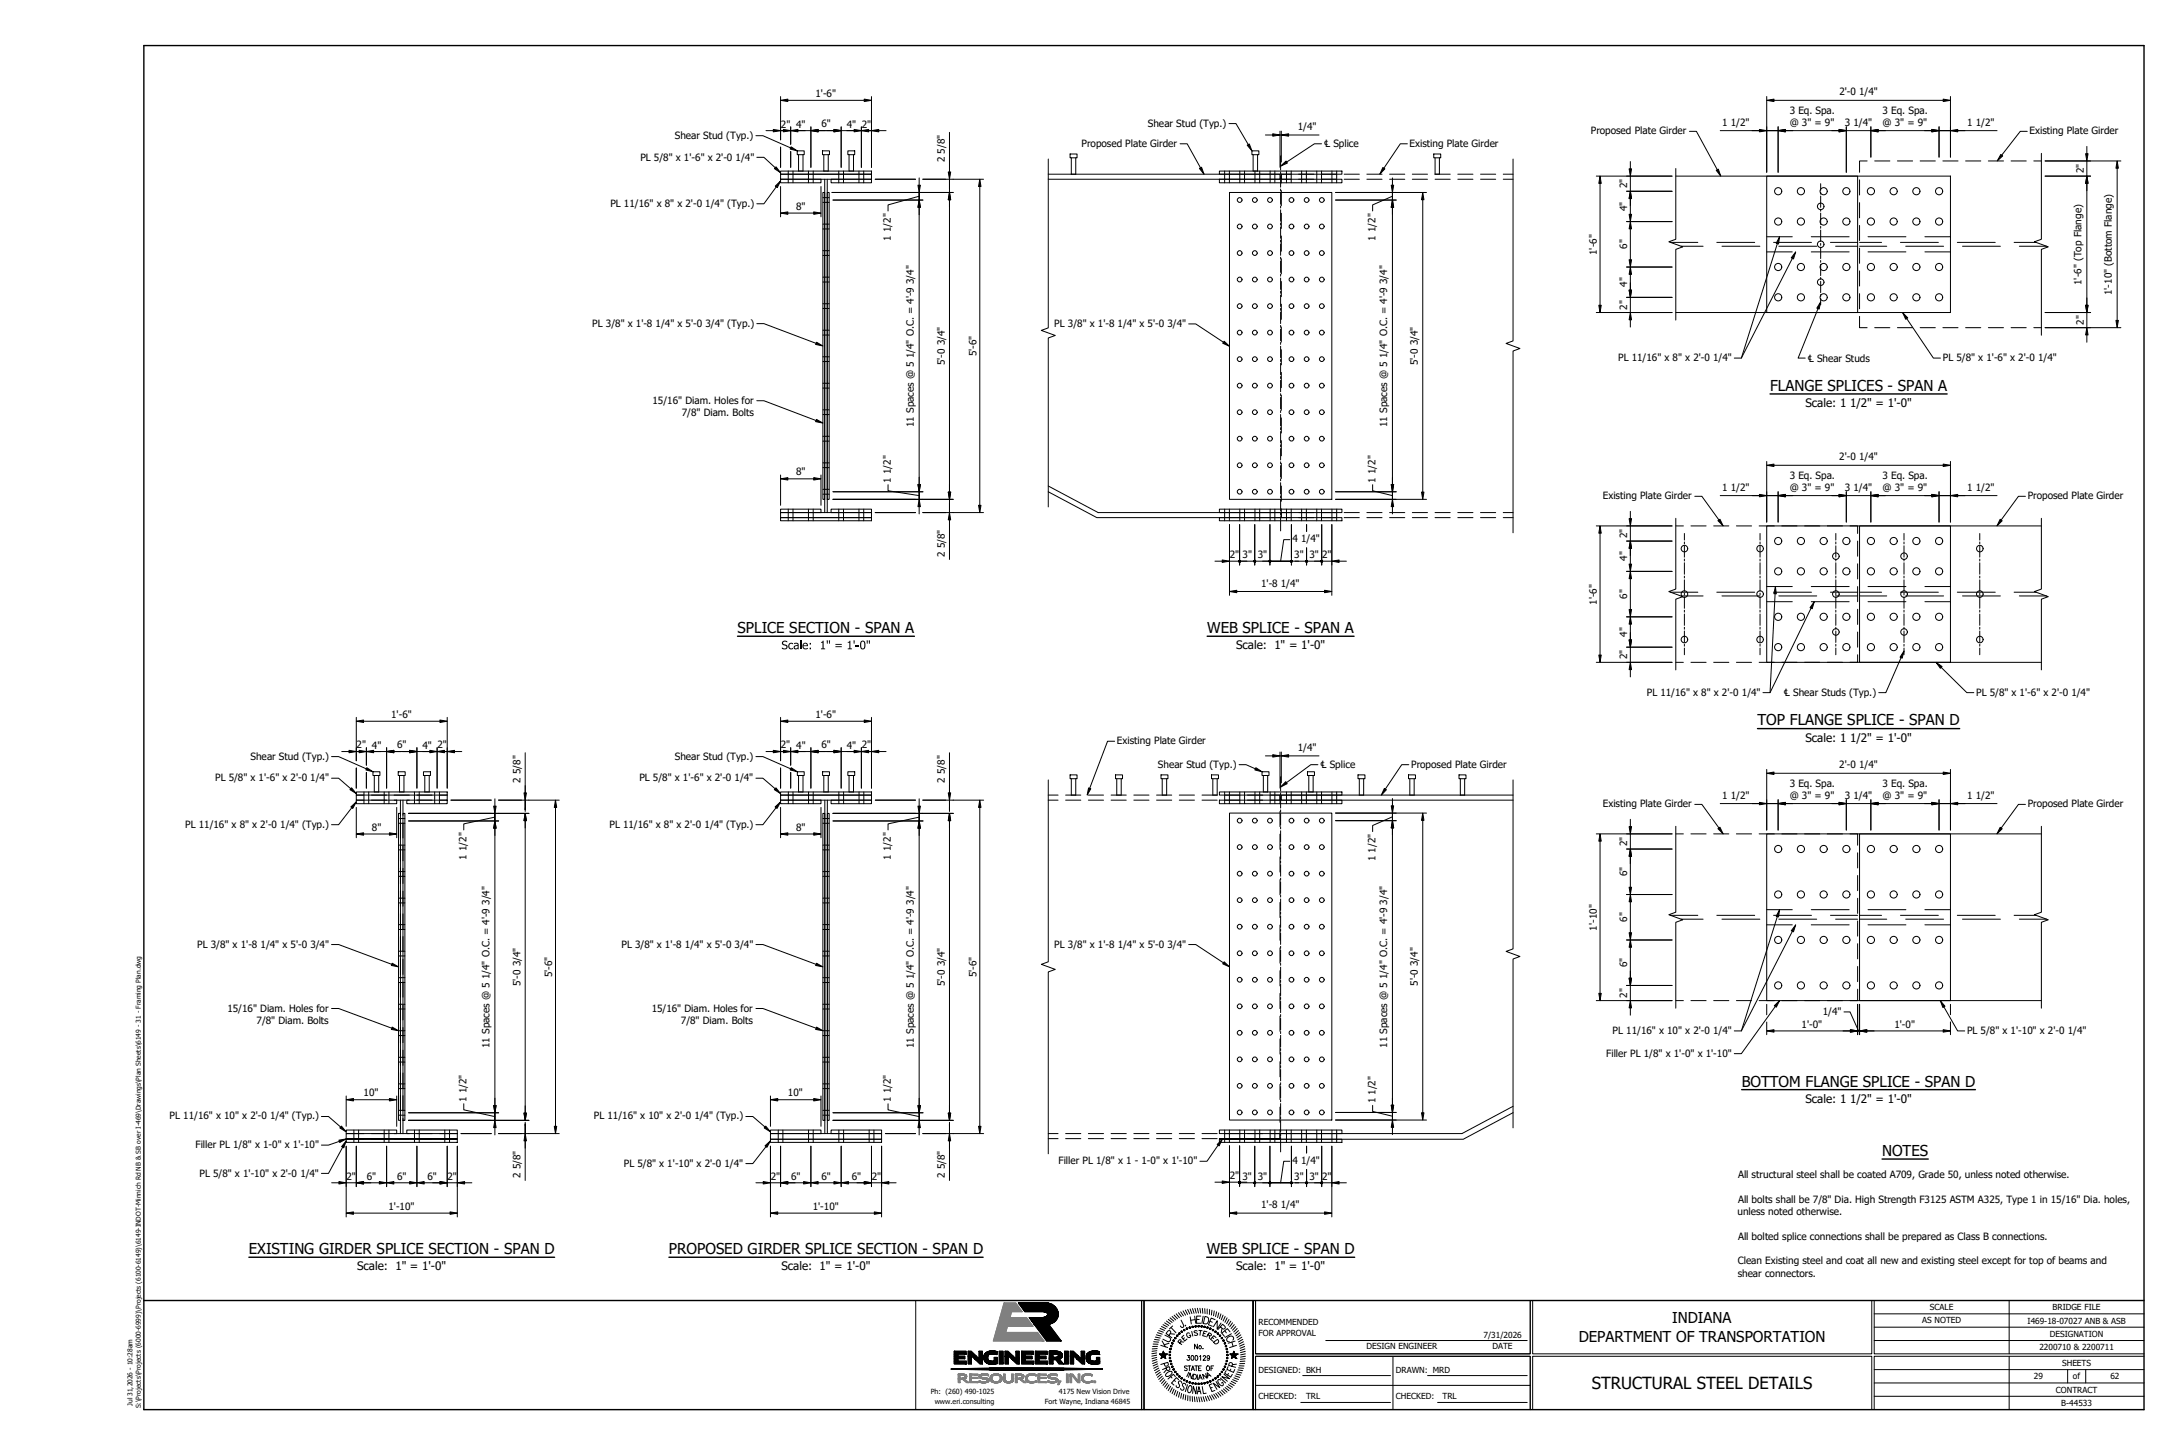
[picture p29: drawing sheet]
<svg xmlns="http://www.w3.org/2000/svg" width="914mm" height="610mm" viewBox="0 0 914 610" stroke-linecap="round" stroke-linejoin="round" font-family="sans-serif">
<defs><g id="words">
<text font-size="7" x="667.1" y="581.9">STRUCTURAL STEEL DETAILS</text>
<g font-size="6.3">
<text x="741.8" y="163.8">FLANGE SPLICES - SPAN A</text>
<text x="309.1" y="265.3">SPLICE SECTION - SPAN A</text>
<text x="505.9" y="265.3">WEB SPLICE - SPAN A</text>
<text x="736.5" y="304">TOP FLANGE SPLICE - SPAN D</text>
<text x="729.9" y="455.2">BOTTOM FLANGE SPLICE - SPAN D</text>
<text x="788.7" y="484.3">NOTES</text>
<text x="104.3" y="525.4">EXISTING GIRDER SPLICE SECTION - SPAN D</text>
<text x="280.3" y="525.4">PROPOSED GIRDER SPLICE SECTION - SPAN D</text>
<text x="505.7" y="525.4">WEB SPLICE - SPAN D</text>
<text x="700.7" y="554.4">INDIANA</text>
<text x="661.6" y="562.1">DEPARTMENT OF TRANSPORTATION</text>
</g>
<g font-size="4.9">
<text x="756.6" y="170.5">Scale: 1 1/2&quot; = 1'-0&quot;</text>
<text x="518" y="272">Scale: 1&quot; = 1'-0&quot;</text>
<text x="756.6" y="310.7">Scale: 1 1/2&quot; = 1'-0&quot;</text>
<text x="756.6" y="462">Scale: 1 1/2&quot; = 1'-0&quot;</text>
<text x="149.6" y="532.2">Scale: 1&quot; = 1'-0&quot;</text>
<text x="327.4" y="532.2">Scale: 1&quot; = 1'-0&quot;</text>
<text x="518" y="532.2">Scale: 1&quot; = 1'-0&quot;</text>
</g>
<g font-size="4.2">
<text x="341.7" y="40.7">1'-6&quot;</text>
<text x="770.8" y="40">2'-0 1/4&quot;</text>
<text x="750" y="47.8">3 Eq. Spa.</text>
<text x="788.9" y="47.8">3 Eq. Spa.</text>
<text x="327.2" y="53.4">2&quot;</text>
<text x="333.7" y="53.5">4&quot;</text>
<text x="344.2" y="53.4">6&quot;</text>
<text x="354.8" y="53.5">4&quot;</text>
<text x="361.1" y="53.4">2&quot;</text>
<text x="481" y="53">Shear Stud (Typ.)</text>
<text x="721.7" y="52.7">1 1/2&quot;</text>
<text x="750" y="53">@ 3&quot; = 9&quot;</text>
<text x="773.1" y="52.7">3 1/4&quot;</text>
<text x="788.9" y="53">@ 3&quot; = 9&quot;</text>
<text x="824.4" y="52.7">1 1/2&quot;</text>
<text x="282.8" y="58.1">Shear Stud (Typ.)</text>
<text x="543.9" y="54.6">1/4&quot;</text>
<text x="666.6" y="56.3">Proposed Plate Girder</text>
<text x="850.5" y="56.3">Existing Plate Girder</text>
<text x="453.2" y="61.5">Proposed Plate Girder</text>
<text x="554.9" y="61.5">℄ Splice</text>
<text x="590.7" y="61.5">Existing Plate Girder</text>
<text x="268.3" y="67.3">PL 5/8&quot; x 1'-6&quot; x 2'-0 1/4&quot;</text>
<text x="395.9" y="68" transform="rotate(-90 395.9 68)">2 5/8&quot;</text>
<text x="873.2" y="72.6" transform="rotate(-90 873.2 72.6)">2&quot;</text>
<text x="681.9" y="79" transform="rotate(-90 681.9 79)">2&quot;</text>
<text x="255.8" y="86.6">PL 11/16&quot; x 8&quot; x 2'-0 1/4&quot; (Typ.)</text>
<text x="333.6" y="87.9">8&quot;</text>
<text x="681.9" y="88.4" transform="rotate(-90 681.9 88.4)">4&quot;</text>
<text x="373.3" y="100.9" transform="rotate(-90 373.3 100.9)">1 1/2&quot;</text>
<text x="576.4" y="100.9" transform="rotate(-90 576.4 100.9)">1 1/2&quot;</text>
<text x="669.2" y="106.8" transform="rotate(-90 669.2 106.8)">1'-6&quot;</text>
<text x="681.9" y="104.3" transform="rotate(-90 681.9 104.3)">6&quot;</text>
<text x="872.3" y="119.4" transform="rotate(-90 872.3 119.4)">1'-6&quot; (Top Flange)</text>
<text x="681.9" y="120.1" transform="rotate(-90 681.9 120.1)">4&quot;</text>
<text x="885" y="123.7" transform="rotate(-90 885 123.7)">1'-10&quot; (Bottom Flange)</text>
<text x="681.9" y="129.8" transform="rotate(-90 681.9 129.8)">2&quot;</text>
<text x="248.2" y="136.8">PL 3/8&quot; x 1'-8 1/4&quot; x 5'-0 3/4&quot; (Typ.)</text>
<text x="441.8" y="137">PL 3/8&quot; x 1'-8 1/4&quot; x 5'-0 3/4&quot;</text>
<text x="873.2" y="136.1" transform="rotate(-90 873.2 136.1)">2&quot;</text>
<text x="409.2" y="149.3" transform="rotate(-90 409.2 149.3)">5'-6&quot;</text>
<text x="395.9" y="153" transform="rotate(-90 395.9 153)">5'-0 3/4&quot;</text>
<text x="594.2" y="153" transform="rotate(-90 594.2 153)">5'-0 3/4&quot;</text>
<text x="678.1" y="151.3">PL 11/16&quot; x 8&quot; x 2'-0 1/4&quot;</text>
<text x="757.6" y="151.6">℄ Shear Studs</text>
<text x="814.2" y="151.3">PL 5/8&quot; x 1'-6&quot; x 2'-0 1/4&quot;</text>
<text x="273.5" y="169.2">15/16&quot; Diam. Holes for</text>
<text x="285.7" y="174.5">7/8&quot; Diam. Bolts</text>
<text x="383" y="178.9" transform="rotate(-90 383 178.9)">11 Spaces @ 5 1/4&quot; O.C. = 4'-9 3/4&quot;</text>
<text x="581.3" y="178.9" transform="rotate(-90 581.3 178.9)">11 Spaces @ 5 1/4&quot; O.C. = 4'-9 3/4&quot;</text>
<text x="770.8" y="192.9">2'-0 1/4&quot;</text>
<text x="333.6" y="199.2">8&quot;</text>
<text x="373.3" y="202.3" transform="rotate(-90 373.3 202.3)">1 1/2&quot;</text>
<text x="576.4" y="202.3" transform="rotate(-90 576.4 202.3)">1 1/2&quot;</text>
<text x="750" y="200.7">3 Eq. Spa.</text>
<text x="788.9" y="200.7">3 Eq. Spa.</text>
<text x="671.7" y="209.2">Existing Plate Girder</text>
<text x="721.7" y="205.6">1 1/2&quot;</text>
<text x="750" y="205.9">@ 3&quot; = 9&quot;</text>
<text x="773.1" y="205.6">3 1/4&quot;</text>
<text x="788.9" y="205.9">@ 3&quot; = 9&quot;</text>
<text x="824.4" y="205.6">1 1/2&quot;</text>
<text x="849.7" y="209.2">Proposed Plate Girder</text>
<text x="541.7" y="227.3">4 1/4&quot;</text>
<text x="681.9" y="225.5" transform="rotate(-90 681.9 225.5)">2&quot;</text>
<text x="395.9" y="233.4" transform="rotate(-90 395.9 233.4)">2 5/8&quot;</text>
<text x="515.4" y="233.8">2&quot;</text>
<text x="520.7" y="233.8">3&quot;</text>
<text x="527" y="233.8">3&quot;</text>
<text x="542.4" y="233.8">3&quot;</text>
<text x="548.7" y="233.8">3&quot;</text>
<text x="554" y="233.8">2&quot;</text>
<text x="681.9" y="234.9" transform="rotate(-90 681.9 234.9)">4&quot;</text>
<text x="528.5" y="245.8">1'-8 1/4&quot;</text>
<text x="681.9" y="250.9" transform="rotate(-90 681.9 250.9)">6&quot;</text>
<text x="669.2" y="253.4" transform="rotate(-90 669.2 253.4)">1'-6&quot;</text>
<text x="681.9" y="266.7" transform="rotate(-90 681.9 266.7)">4&quot;</text>
<text x="681.9" y="276.3" transform="rotate(-90 681.9 276.3)">2&quot;</text>
<text x="690.1" y="291.5">PL 11/16&quot; x 8&quot; x 2'-0 1/4&quot;</text>
<text x="747.6" y="291.4">℄ Shear Studs (Typ.)</text>
<text x="828.1" y="291.5">PL 5/8&quot; x 1'-6&quot; x 2'-0 1/4&quot;</text>
<text x="163.9" y="300.8">1'-6&quot;</text>
<text x="341.7" y="300.8">1'-6&quot;</text>
<text x="468.1" y="311.8">Existing Plate Girder</text>
<text x="149.4" y="313.6">2&quot;</text>
<text x="155.9" y="313.6">4&quot;</text>
<text x="166.4" y="313.5">6&quot;</text>
<text x="177" y="313.6">4&quot;</text>
<text x="183.3" y="313.6">2&quot;</text>
<text x="327.2" y="313.6">2&quot;</text>
<text x="333.7" y="313.6">4&quot;</text>
<text x="344.2" y="313.5">6&quot;</text>
<text x="354.8" y="313.6">4&quot;</text>
<text x="361.1" y="313.6">2&quot;</text>
<text x="543.9" y="314.7">1/4&quot;</text>
<text x="105" y="318.2">Shear Stud (Typ.)</text>
<text x="282.8" y="318.2">Shear Stud (Typ.)</text>
<text x="485.3" y="321.6">Shear Stud (Typ.)</text>
<text x="553.4" y="321.6">℄ Splice</text>
<text x="591.4" y="321.6">Proposed Plate Girder</text>
<text x="770.8" y="321.9">2'-0 1/4&quot;</text>
<text x="90.1" y="327.4">PL 5/8&quot; x 1'-6&quot; x 2'-0 1/4&quot;</text>
<text x="218.1" y="327.9" transform="rotate(-90 218.1 327.9)">2 5/8&quot;</text>
<text x="267.9" y="327.4">PL 5/8&quot; x 1'-6&quot; x 2'-0 1/4&quot;</text>
<text x="395.9" y="327.9" transform="rotate(-90 395.9 327.9)">2 5/8&quot;</text>
<text x="750" y="329.8">3 Eq. Spa.</text>
<text x="788.9" y="329.8">3 Eq. Spa.</text>
<text x="721.7" y="334.6">1 1/2&quot;</text>
<text x="750" y="334.9">@ 3&quot; = 9&quot;</text>
<text x="773.1" y="334.6">3 1/4&quot;</text>
<text x="788.9" y="334.9">@ 3&quot; = 9&quot;</text>
<text x="824.4" y="334.6">1 1/2&quot;</text>
<text x="671.7" y="338.2">Existing Plate Girder</text>
<text x="849.7" y="338.2">Proposed Plate Girder</text>
<text x="77.6" y="346.8">PL 11/16&quot; x 8&quot; x 2'-0 1/4&quot; (Typ.)</text>
<text x="255.4" y="346.8">PL 11/16&quot; x 8&quot; x 2'-0 1/4&quot; (Typ.)</text>
<text x="155.8" y="348">8&quot;</text>
<text x="333.6" y="348">8&quot;</text>
<text x="681.9" y="354.5" transform="rotate(-90 681.9 354.5)">2&quot;</text>
<text x="195.5" y="360.2" transform="rotate(-90 195.5 360.2)">1 1/2&quot;</text>
<text x="373.4" y="360.2" transform="rotate(-90 373.4 360.2)">1 1/2&quot;</text>
<text x="576.4" y="360.9" transform="rotate(-90 576.4 360.9)">1 1/2&quot;</text>
<text x="681.9" y="367.2" transform="rotate(-90 681.9 367.2)">6&quot;</text>
<text x="669.2" y="389.9" transform="rotate(-90 669.2 389.9)">1'-10&quot;</text>
<text x="681.9" y="386.2" transform="rotate(-90 681.9 386.2)">6&quot;</text>
<text x="82.6" y="397.1">PL 3/8&quot; x 1'-8 1/4&quot; x 5'-0 3/4&quot;</text>
<text x="260.4" y="397.1">PL 3/8&quot; x 1'-8 1/4&quot; x 5'-0 3/4&quot;</text>
<text x="441.8" y="397.1">PL 3/8&quot; x 1'-8 1/4&quot; x 5'-0 3/4&quot;</text>
<text x="681.9" y="405.3" transform="rotate(-90 681.9 405.3)">6&quot;</text>
<text x="218.1" y="413.2" transform="rotate(-90 218.1 413.2)">5'-0 3/4&quot;</text>
<text x="231.4" y="409.4" transform="rotate(-90 231.4 409.4)">5'-6&quot;</text>
<text x="395.9" y="413.2" transform="rotate(-90 395.9 413.2)">5'-0 3/4&quot;</text>
<text x="409.2" y="409.4" transform="rotate(-90 409.2 409.4)">5'-6&quot;</text>
<text x="594.2" y="413" transform="rotate(-90 594.2 413)">5'-0 3/4&quot;</text>
<text x="681.9" y="418" transform="rotate(-90 681.9 418)">2&quot;</text>
<text x="95.3" y="423.8">15/16&quot; Diam. Holes for</text>
<text x="273.1" y="423.8">15/16&quot; Diam. Holes for</text>
<text x="763.9" y="425.2">1/4&quot;</text>
<text x="107.5" y="429.1">7/8&quot; Diam. Bolts</text>
<text x="285.3" y="429.1">7/8&quot; Diam. Bolts</text>
<text x="755" y="430.6">1'-0&quot;</text>
<text x="793.9" y="430.6">1'-0&quot;</text>
<text x="675.8" y="433.2">PL 11/16&quot; x 10&quot; x 2'-0 1/4&quot;</text>
<text x="824.3" y="433.2">PL 5/8&quot; x 1'-10&quot; x 2'-0 1/4&quot;</text>
<text x="205.2" y="439.1" transform="rotate(-90 205.2 439.1)">11 Spaces @ 5 1/4&quot; O.C. = 4'-9 3/4&quot;</text>
<text x="383" y="439.1" transform="rotate(-90 383 439.1)">11 Spaces @ 5 1/4&quot; O.C. = 4'-9 3/4&quot;</text>
<text x="581.3" y="439" transform="rotate(-90 581.3 439)">11 Spaces @ 5 1/4&quot; O.C. = 4'-9 3/4&quot;</text>
<text x="673.1" y="442.8">Filler PL 1/8&quot; x 1'-0&quot; x 1'-10&quot;</text>
<text x="152.4" y="459.4">10&quot;</text>
<text x="195.5" y="461.6" transform="rotate(-90 195.5 461.6)">1 1/2&quot;</text>
<text x="330.2" y="459.4">10&quot;</text>
<text x="373.4" y="461.6" transform="rotate(-90 373.4 461.6)">1 1/2&quot;</text>
<text x="576.4" y="462.3" transform="rotate(-90 576.4 462.3)">1 1/2&quot;</text>
<text x="71.1" y="469">PL 11/16&quot; x 10&quot; x 2'-0 1/4&quot; (Typ.)</text>
<text x="248.9" y="469">PL 11/16&quot; x 10&quot; x 2'-0 1/4&quot; (Typ.)</text>
<text x="81.9" y="481.1">Filler PL 1/8&quot; x 1-0&quot; x 1'-10&quot;</text>
<text x="261.4" y="488.8">PL 5/8&quot; x 1'-10&quot; x 2'-0 1/4&quot;</text>
<text x="443.6" y="487.8">Filler PL 1/8&quot; x 1 - 1-0&quot; x 1'-10&quot;</text>
<text x="541.7" y="487.7">4 1/4&quot;</text>
<text x="83.6" y="492.9">PL 5/8&quot; x 1'-10&quot; x 2'-0 1/4&quot;</text>
<text x="145.2" y="494.3">2&quot;</text>
<text x="153.7" y="494.2">6&quot;</text>
<text x="166.4" y="494.2">6&quot;</text>
<text x="179.1" y="494.2">6&quot;</text>
<text x="187.5" y="494.3">2&quot;</text>
<text x="218.1" y="493.5" transform="rotate(-90 218.1 493.5)">2 5/8&quot;</text>
<text x="323" y="494.3">2&quot;</text>
<text x="331.5" y="494.2">6&quot;</text>
<text x="344.2" y="494.2">6&quot;</text>
<text x="356.9" y="494.2">6&quot;</text>
<text x="365.3" y="494.3">2&quot;</text>
<text x="395.9" y="493.5" transform="rotate(-90 395.9 493.5)">2 5/8&quot;</text>
<text x="515.4" y="494">2&quot;</text>
<text x="520.7" y="494.2">3&quot;</text>
<text x="527" y="494.2">3&quot;</text>
<text x="542.4" y="494.2">3&quot;</text>
<text x="548.7" y="494.2">3&quot;</text>
<text x="554" y="494.3">2&quot;</text>
<text x="728.3" y="493.6">All structural steel shall be coated A709, Grade 50, unless noted otherwise.</text>
<text x="728.3" y="503.9">All bolts shall be 7/8&quot; Dia. High Strength F3125 ASTM A325, Type 1 in 15/16&quot; Dia. holes,</text>
<text x="162.8" y="506.9">1'-10&quot;</text>
<text x="340.6" y="506.9">1'-10&quot;</text>
<text x="528.5" y="506.3">1'-8 1/4&quot;</text>
<text x="728.1" y="509.1">unless noted otherwise.</text>
<text x="728.3" y="519.4">All bolted splice connections shall be prepared as Class B connections.</text>
<text x="728.2" y="529.7">Clean Existing steel and coat all new and existing steel except for top of beams and</text>
<text x="728.2" y="535">shear connectors.</text>
</g>
<g font-size="3.5">
<text x="808.8" y="549">SCALE</text>
<text x="860.2" y="548.9">BRIDGE FILE</text>
<text x="527.4" y="555">RECOMMENDED</text>
<text x="805.6" y="554.5">AS NOTED</text>
<text x="849.7" y="554.5">I469-18-07027 ANB &amp; ASB</text>
<text x="527.4" y="560">FOR APPROVAL</text>
<text x="621.7" y="560.5">7/31/2026</text>
<text x="859" y="560.1">DESIGNATION</text>
<text x="572.7" y="565.4">DESIGN ENGINEER</text>
<text x="625.5" y="565.4">DATE</text>
<text x="854.6" y="565.7">2200710 &amp; 2200711</text>
<text x="527.4" y="575.1">DESIGNED: BKH</text>
<text x="585" y="575.1">DRAWN: MRD</text>
<text x="864.1" y="572.3">SHEETS</text>
<text x="852.3" y="577.9">29</text>
<text x="868.7" y="577.9">of</text>
<text x="884.4" y="577.9">62</text>
<text x="527.4" y="586.3">CHECKED:</text>
<text x="547.3" y="586.3">TRL</text>
<text x="585" y="586.3">CHECKED:</text>
<text x="604.6" y="586.3">TRL</text>
<text x="861.6" y="583.5">CONTRACT</text>
<text x="863.8" y="589.1">B-44533</text>
</g>
<g font-size="3">
<text x="390" y="584.1">Ph: (260) 490-1025</text>
<text x="443.8" y="584.1">4175 New Vision Drive</text>
<text x="391.7" y="588.1">www.eri.consulting</text>
<text x="437.9" y="588.1">Fort Wayne, Indiana 46845</text>
</g>
<g font-size="2.8">
<text x="55.5" y="589" transform="rotate(-90 55.5 589)">Jul 31,2026 - 10:28am</text>
<text x="59" y="590" transform="rotate(-90 59 590)">S:\Projects\Projects (6000-6999)\Projects (6100-6149)\6149-INDOT-Minnich Rd NB &amp; SB over I-469\Drawings\Plan Sheets\6149 - 31 - Framing Plan.dwg</text>
</g>
</g></defs>
<g fill="none" stroke="#000" stroke-width=".42">
<path d="M316.8 56.9h2.9l11.6 5.1M321 54.7h3.1M324.1 54.2l3 .5-3 .5zM325.2 54.7h14.6M327.1 42l3.1-.5v1zM327.1 40.5v18.1M328.3 54.2l3 .5-3 .5zM330.2 42h32M331.3 54.7l3.1-.5v1zM331.3 53.2v7.3M339.8 54.7l3.1-.5v1zM339.8 53.2v16.9"/>
<path d="M342.9 54.7h6.6M349.5 54.2l3 .5-3 .5zM352.5 54.7h14.6M352.5 53.2v16.9M357.9 54.2l3.1 .5-3.1 .5zM361 54.7l3-.5v1zM361 53.2v16.9M362.2 41.5l3 .5-3 .5zM365.2 54.7l3.1-.5v1zM365.2 40.5v29.6M368.3 54.7h3M397.9 55.5v16.6"/>
<path d="M515 51.8h2.9l5.2 8.8M530.3 56.6h3.1M533.4 56l3 .6-3 .5zM536.4 54.9v15.2M536.4 56.6h.6M537 56.6l3-.6v1.1zM537 54.9v13M540 56.6h12.7M708 55h2.9l8.8 16.1M720.9 54.7h19.5M737.3 54.2l3.1 .5-3.1 .5zM740.4 42l3-.5v1z"/>
<path d="M740.4 54.7h4.8h-4.8M740.4 40.4v31.8M743.4 42h70.9M745.2 54.7l3-.5v1zM745.2 53.1v19.1M748.2 54.7h22.5M770.7 54.2l3 .5-3 .5zM773.7 54.7h10.3M773.7 53.1v19.1M784 54.7l3.1-.5v1zM784 53.1v12.7M787.1 54.7h22.4"/>
<path d="M809.5 54.2l3.1 .5-3.1 .5zM812.6 54.7h4.8h-4.8M812.6 53.1v12.7M814.3 41.5l3.1 .5-3.1 .5zM817.4 54.7l3-.5v1zM817.4 54.7h19.5M817.4 40.4v25.4M849.5 55h-2.9l-7.8 10M317.2 65.9h2.9l4.8 4.4M324.9 78l2.2-2.2-1.4 2.8zM325.2 69.9l1.9 2.4-2.6-1.6zM325.3 78.3l-5.2 7.1h-2.9"/>
<path d="M327.1 73h38.1v2.1h-38.1zM327.1 71.7h38.1v1.3h-38.1zM327.1 75.1h16.9v1.5h-16.9zM327.1 61.6v8.5M327.1 78.1v12.7M330.3 71.7v4.9M331.3 63.5v6.6M331.5 61.5l2.6 1.7-3-.8zM332.3 71.7v4.9M334.1 63.2h2.9v1.6h-2.9zM334.6 64.8v6.9h1.9v-6.9M338.8 71.7v4.9"/>
<path d="M340.8 71.7v4.9M344 78.1v12.7M344.7 63.2h2.9v1.6h-2.9zM345.2 64.8v6.9h1.9v-6.9M345.6 75.1v139.7M346.7 75.1v139.7M348.3 75.1h16.9v1.5h-16.9zM351.5 71.7v4.9M353.5 71.7v4.9M355.3 63.2h2.9v1.6h-2.9zM355.8 64.8v6.9h1.9v-6.9M360 71.7v4.9"/>
<path d="M361.9 71.7v4.9M366.8 75.1h16.9M384.7 77.6h1l-.5 3zM385.2 74.5v3.1M386.7 75.1h25.5M397.4 72.1h1l-.5 3zM397.9 75.1v5.5M410.6 75.1l.5 3h-1zM410.6 78.1v133.6M439.3 73h97.1v2.1h-97.1M439.3 66.6v70.8l-2.9 1 5.8 2.1-2.9 1.1v70.8M448.4 64.5h3v1.6h-3z"/>
<path d="M448.9 66.1v6.9h1.9v-6.9M494.5 60.2h3l5.6 10.1M502.6 70.6l.9-.5 1.1 2.9zM511 71.7h51.4v1.3h-51.4zM511 75.1h51.4v1.5h-51.4zM513.2 71.7v4.9M515.2 71.7v4.9M519.6 71.7v4.9M521.5 71.7v4.9M522.6 60.8l.9-.5 1.1 2.9zM524.6 63.2h3v1.6h-3zM525.1 64.8v6.9h1.9v-6.9"/>
<path d="M525.9 71.7v4.9M527.9 71.7v4.9M532.3 71.7v4.9M534.2 71.7v4.9M536.7 69.6l2.2-2.1 .6 .8zM536.7 65.3v5.9M536.7 72.1v.8M536.7 73.6v4.8M536.7 79.2v.8M537 73v3.7M537 79.8v6.4M539.1 71.7v4.9"/>
<path d="M541.1 73h-4.1v2.1h4.1M541.1 71.7v4.9M544.2 73h6.4M544.2 75.1h6.4M545.5 71.7v4.9M547.5 71.7v4.9M551.8 71.7v4.9M553.8 73h6.3M553.8 75.1h6.3M553.8 60.2h-3l-11.6 7.7M553.8 71.7v4.9M558.2 71.7v4.9"/>
<path d="M560.2 71.7v4.9M563.3 73h6.3M563.3 75.1h6.3M572.8 73h6.4M572.8 75.1h6.4M579.5 70.2l.8 .5-2.1 2.3zM582.3 73h6.4M582.3 75.1h6.4M583 77.6h1l-.5 3zM583.5 74.5v3.1M589.8 60.2h-3l-6.9 10.3M591.9 73h6.3"/>
<path d="M591.9 75.1h6.3M600.8 64.5h3v1.6h-3zM601.4 66.1v6.9h6.3M601.4 75.1h6.3M603.2 66.1v6.9M610.9 73h6.4M610.9 75.1h6.4M620.4 73h6.4M620.4 75.1h6.4M630 73h4.1M630 75.1h4.1M634.1 66.6v76.2l-3 1.1 5.8 2.1-2.8 1.1v76.1"/>
<path d="M669 73.8h31.7M670.5 73.8l.5 3h-1zM670.5 76.8v51.1M682.7 70.7h1l-.5 3.1zM683.2 67.7v3M683.2 73.8v6.3M702.3 73.8h76.2v57.1h-76.2M702.3 70.6v29.6l-3 1.1 5.9 2.1-2.9 1.1v29.6M719.2 71.3l.9-.4 1 2.9zM740.4 73.8h77v57.1h-77zM763 77v2.8M779.3 75.4v6.3"/>
<path d="M782.4 67.4h-3.1v4.8M785.6 67.4h6.4M795.1 67.4h6.4M804.7 67.4h6.3M814.2 67.4h6.3M823.7 67.4h6.4M833.2 67.4h6.4M838.5 64.7l.8 .6-2.3 2.1zM842.8 67.4h6.3M852.3 67.4h3.2M855.5 64.3v35.9l-2.9 1.1 5.8 2.1-2.9 1.1v36M857 67.4h31.8"/>
<path d="M857 73.8h19.1M874 64.4h1l-.5 3zM874.5 73.8l.5 3h-1zM874.5 61.3v3.1M874.5 67.4v6.4M874.5 76.8v51.1M887.2 67.4l.5 3.1h-1zM887.2 70.5v63.7M327.1 89.3l3.1-.5v1zM330.2 89.3h10.8M341 88.8l3 .5-3 .5zM344.8 80.6h.8v128.6h-.8z"/>
<path d="M344.8 82.8h2.7M344.8 84.8h2.7M344.8 93.9h2.7M344.8 95.9h2.7M346.7 80.6h.8v128.6h-.8zM348.7 80.6h50.8M349.1 83.8h37.7M385.2 83.8l.5 3.1h-1zM385.2 82.2l-13 3.7v2.5M385.2 83.8v-3.2v3.2M385.2 86.9v116.1M397.9 80.6l.5 3.1h-1z"/>
<path d="M397.9 83.7v122.5M515.2 80.6h42.9v128.6h-42.9zM536.7 80.8v4.8M536.7 86.3v.8M536.7 87.9v4.8M536.7 93.5v.8M536.7 95.1v4.7M537 89.4v6.3M537 98.9v6.3M559.7 83.8h25.4M559.7 80.6h38.1M583.5 83.8l.5 3.1h-1z"/>
<path d="M583.5 82.2l-8.3 3.7v2.5M583.5 83.8v-3.2v3.2M583.5 86.9v116.1M596.2 80.6l.5 3.1h-1zM596.2 83.7v122.5M681.7 92.8h19M681.7 80.1h19M682.7 89.8h1l-.5 3zM683.2 80.1l.5 3.1h-1zM683.2 92.8l.5 3.1h-1zM683.2 83.2v6.6M683.2 95.9v12.9"/>
<path d="M740.4 99.2h10.7M745.7 99.2l-.4 3-1-.3zM759 99.2h15.9M763 80.5v.8M763 82.1v4.8M763 87.7v.8M763 89.3v4.7M763 94.8v.8M763 96.4v4.8M779.3 84.9v6.4M779.3 94.4v6.4M782.8 99.2h15.9"/>
<path d="M806.7 99.2h10.7M344.8 105h2.7M344.8 107h2.7M344.8 116.1h2.7M344.8 118.2h2.7M536.7 100.6v.8M536.7 102.2v4.8M536.7 107.8v.7M536.7 109.3v4.8M536.7 114.9v.8M536.7 116.5v4.7M537 108.4v6.4"/>
<path d="M537 117.9v6.4M681.7 111.9h19M682.7 108.8h1l-.5 3.1zM683.2 111.9l.5 3h-1zM683.2 114.9v6.6M700.1 101.6h11.4M704.5 103.2h9.2M719.5 101.6h15.8M721.6 103.2h15.9M740.4 105.5h10.7M743.2 101.6h15.9M744.8 102.1l-15.1 47.9"/>
<path d="M745.4 103.2h15.9M751.1 108.2l-21.4 41.8h-2.9M752.5 105.5l-.9 3-.9-.5zM759 105.5h15.9M763 102v.8M763 103.5v4.8M763 109.1v.8M763 110.7v4.8M763 116.2v.9M763 117.9v4.7M767.1 101.6h11.4M769.2 103.2h9.3"/>
<path d="M779.3 101.6h9.2M779.3 103.2h11.4M779.3 104v6.3M779.3 113.5v6.3M782.8 105.5h15.9M796.4 101.6h15.9M798.6 103.2h15.9M806.7 105.5h10.7M820.3 101.6h15.8M822.4 103.2h15.9M844 101.6h9.3M846.2 103.2h11.4"/>
<path d="M317.2 135.6h2.9l21.9 8.2M344.8 127.3h2.7M344.8 129.2h2.7M344.8 138.3h2.7M498.1 135.7h3l11.6 7.7M536.7 122v.9M536.7 123.7v4.7M536.7 129.2v.8M536.7 130.8v4.8M536.7 136.4v.7M536.7 137.9v4.8M537 127.5v6.3"/>
<path d="M537 137v6.3M669 130.9h31.7M670 127.9h1l-.5 3zM681.7 124.6h19M682.7 121.5h1l-.5 3.1zM683.2 130.9l.5 3.1h-1zM683.2 124.6v6.3M683.2 134v3M761.9 129.3l-8.4 20.7h3M763 126.5l-.7 3-.9-.4zM763 123.4v.8M763 125v2.8"/>
<path d="M779.3 132.5v4.8h3.1M779.3 123v6.4M785.6 137.3h6.4M795.1 137.3h6.4M797.3 130.9l2.2 2.3-.9 .6zM799 133.5l11.2 16.5h3M804.7 137.3h6.3M814.2 137.3h6.3M823.7 137.3h6.4M833.2 137.3h6.4M842.8 137.3h6.3M852.3 137.3h3.2"/>
<path d="M857 137.3h31.8M857 130.9h19.1M874 127.9h1l-.5 3zM874.5 137.3l.5 3h-1zM874.5 130.9v6.4M886.7 134.2h1l-.5 3.1zM342.2 143.4l2.6 1.5-3-.6zM344.8 140.4h2.7M344.8 149.5h2.7M344.8 151.5h2.7M513 143l2.2 2.1-2.8-1.3zM536.7 143.5v.8"/>
<path d="M536.7 145.1v4.7M536.7 150.6v.8M536.7 152.2v4.8M536.7 157.8v.8M536.7 159.3v4.8M537 146.5v6.4M537 156v6.4M874.5 140.3v3.1M317.2 167.9h2.9l21.9 8.3M342.2 175.7l2.6 1.5-3-.5zM344.8 160.6h2.7M344.8 162.6h2.7"/>
<path d="M344.8 171.7h2.7M344.8 173.7h2.7M536.7 164.9v.8M536.7 166.5v4.8M536.7 172v.8M536.7 173.7v4.7M536.7 179.2v.8M537 165.6v6.3M537 175.1v6.3M327.1 199v12.7M344 199v12.7M344.8 182.8h2.7"/>
<path d="M344.8 184.8h2.7M344.8 193.9h2.7M344.8 195.9h2.7M536.7 180.8v4.7M536.7 186.4v.8M536.7 187.9v4.8M536.7 193.5v.8M536.7 195.1v4.8M537 184.6v6.4M537 194.1v6.4M740.4 194.9l3-.5v1.1zM740.4 193.3v25.4"/>
<path d="M743.4 194.9h70.9M814.3 194.4l3.1 .5-3.1 .6zM817.4 193.3v25.4M327.1 200.6l3.1-.5v1zM327.1 214.8h38.1v2.1h-38.1zM327.1 216.9h38.1v1.3h-38.1zM327.1 213.3h16.9v1.5h-16.9zM330.2 200.6h10.8M330.3 213.3v4.9M332.3 213.3v4.9M338.8 213.3v4.9M340.8 213.3v4.9"/>
<path d="M341 200.1l3 .5-3 .5zM344.8 205h2.7M344.8 207.1h2.7M348.3 213.3h16.9v1.5h-16.9zM349.1 206h37.7M349.1 209.2h50.4M351.5 213.3v4.9M353.5 213.3v4.9M360 213.3v4.9M361.9 213.3v4.9M366.8 214.8h16.9M372.2 203.1v2.5l13 2"/>
<path d="M384.7 203h1l-.5 3zM385.2 209.2l.5 3.1h-1zM385.2 206v3.2v-3.2M385.2 212.3v3M386.7 214.8h25.5M397.4 206.2h1l-.5 3zM397.9 214.8l.5 3h-1zM397.9 209.2v5.6M397.9 217.8v16.6M410.1 211.7h1l-.5 3.1zM439.3 206l20.4 10.9h76.7M439.3 203.6l20.9 11.2h76.2"/>
<path d="M511 216.9h51.4v1.3h-51.4zM511 213.3h51.4v1.5h-51.4zM513.2 213.3v4.9M515.2 213.3v4.9M515.2 219.8v29.6M519.5 219.8v16.9M519.6 213.3v4.9M521.5 213.3v4.9M525.8 219.8v16.9M525.9 213.3v4.9M527.9 213.3v4.9M532.2 219.8v16.9"/>
<path d="M532.3 213.3v4.9M534.2 213.3v4.9M536.7 200.6v.8M536.7 202.2v4.8M536.7 207.8v.8M536.7 209.4v4.7M536.7 214.9v.8M536.7 216.5v5.9M537 203.7v6.3M537 213.2v3.7M539.1 213.3v4.9M541.1 214.8h-4.1v2.1h4.1"/>
<path d="M541.1 213.3v4.9M541.2 219.8v16.9M544.2 216.9h6.4M544.2 214.8h6.4M545.5 213.3v4.9M547.5 213.3v4.9M547.5 219.8v2.8M551.8 213.3v4.9M553.8 216.9h6.3M553.8 214.8h6.3M553.8 213.3v4.9M553.9 219.8v16.9"/>
<path d="M558.1 219.8v29.6M558.2 213.3v4.9M559.7 206h25.4M559.7 209.2h38.1M560.2 213.3v4.9M563.3 216.9h6.3M563.3 214.8h6.3M572.8 216.9h6.4M572.8 214.8h6.4M575.2 203.1v2.5l8.3 2M582.3 216.9h6.4M582.3 214.8h6.4"/>
<path d="M583 203h1l-.5 3zM583.5 209.2l.5 3.1h-1zM583.5 206v3.2v-3.2M583.5 212.3v3M591.9 216.9h6.3M591.9 214.8h6.3M595.7 206.2h1l-.5 3zM601.4 216.9h6.3M601.4 214.8h6.3M610.9 216.9h6.4M610.9 214.8h6.4M620.4 216.9h6.4"/>
<path d="M620.4 214.8h6.4M630 216.9h4.1M630 214.8h4.1M682.7 217.3h1l-.5 3zM683.2 214.2v3.1M702.3 217.2v29.6l-3 1.1 5.9 2.1-2.9 1v29.7M710.2 207.9h3l7.1 9.9M719.9 218.1l.9-.5 1.3 2.7zM720.9 207.6h19.5M737.3 207.1l3.1 .5-3.1 .6zM740.4 207.6h4.8h-4.8M745.2 207.6l3-.5v1.1z"/>
<path d="M745.2 206v12.7M748.2 207.6h22.5M770.7 207.1l3 .5-3 .6zM773.7 206v12.7M773.7 207.6h10.3M784 207.6l3.1-.5v1.1zM784 206v12.7M787.1 207.6h22.4M809.5 207.1l3.1 .5-3.1 .6zM812.6 207.6h4.8h-4.8M812.6 206v12.7M817.4 207.6l3-.5v1.1z"/>
<path d="M817.4 207.6h19.5M838.2 217.6l.8 .6-2.2 2.1zM848.8 207.9h-2.9l-7.3 9.9M855.5 217.2v29.6l-2.9 1.1 5.8 2.1-2.9 1v29.7M509.1 235.1h3.1M512.2 234.6l3 .5-3 .5zM515.2 235.1h7.3M519.1 235.1h.4l-.4 .2zM519.1 235l.4 .1zM519.1 235.3l.4-.2zM519.3 234.8l.2 .3zM519.5 235.1h12.7"/>
<path d="M519.5 235.1l.2 .4zM519.5 235.1l.3 .2zM519.5 235.1v.4zM519.5 235.1h.4zM519.5 234.7l.2 .1-.2 .3zM519.7 234.8l-.2 .3zM525.4 235.1h.4l-.3 .2zM525.5 235l.3 .1zM525.5 235.3l.3-.2zM525.7 234.8l.1 .3zM525.8 235.1l.2 .4zM525.8 235.1l.4 .2z"/>
<path d="M525.8 235.1v.4zM525.8 235.1h.4zM525.8 234.7l.2 .1-.2 .3zM526 234.8l-.2 .3zM531.8 235.1h.4l-.4 .2zM531.8 235l.4 .1zM531.8 235.3l.4-.2zM532 234.8l.2 .3zM532.2 235.1h9h-9M532.2 235.1l.2 .4zM532.2 235.1l.3 .2zM532.2 235.1v.4z"/>
<path d="M532.2 235.1h.4zM532.2 234.7l.2 .1-.2 .3zM532.4 234.8l-.2 .3zM540.5 226.1h-2.5l-1.3 9M540.8 235.1h.4l-.3 .2zM540.9 235l.3 .1zM540.9 235.3l.3-.2zM541 234.8l.2-.1v.4zM541 234.8l.2 .3zM541.2 235.1h12.7M541.2 235.1v.4zM541.2 235.1l.2 .4z"/>
<path d="M541.2 235.1h.4l-.1 .2zM541.2 235.1l-.2 .4zM541.2 235.1h.4zM541.2 234.7v.4zM541.4 234.8l-.2 .3zM547.2 235.1h.3l-.3 .2zM547.2 235l.3 .1zM547.2 235.3l.3-.2zM547.3 234.8l.2-.1v.4zM547.3 234.8l.2 .3zM547.5 235.1h.4zM547.5 234.7v.4z"/>
<path d="M547.5 235.1v.4zM547.5 235.1l.2 .4zM547.5 235.1h.4l-.1 .2zM547.5 229.5v7.2M547.5 235.1l-.2 .4zM547.7 234.8l-.2 .3zM550.8 235.1h7.3M553.5 235.1h.4l-.3 .2zM553.6 235l.3 .1zM553.6 235.3l.3-.2zM553.7 234.8l.2-.1v.4zM553.7 234.8l.2 .3z"/>
<path d="M553.9 235.1h.4zM553.9 234.7v.4zM553.9 235.1v.4zM553.9 235.1l.2 .4zM553.9 235.1h.4l-.1 .2zM553.9 235.1l-.2 .4zM554.1 234.8l-.2 .3zM558.1 235.1l3.1-.5v1zM561.2 235.1h3M669 220.3h31.7M670.5 220.3l.5 3.1h-1zM670.5 223.4v51"/>
<path d="M681.7 239.4h19M681.7 226.7h19M682.7 236.3h1l-.5 3.1zM683.2 226.7l.5 3h-1zM683.2 239.4l.5 3h-1zM683.2 220.3v6.4M683.2 229.7v6.6M702.3 220.3h3.1M705.9 223.5v2.8M705.9 227.1v.8M705.9 228.7v4.7M705.9 234.2v.8"/>
<path d="M705.9 235.8v4.8M708.6 220.3h6.4M718.1 220.3h6.4M727.7 220.3h6.3M737.2 220.3h6.3M737.6 223.5v2.8M737.6 227.1v.8M737.6 228.7v4.7M737.6 234.2v.8M737.6 235.8v4.8M740.4 220.3h77v57.2h-77zM746.7 220.3h6.4"/>
<path d="M756.2 220.3h6.4M765.8 220.3h6.3M769.3 223.5v2.8M769.3 227.1v.8M769.3 228.7v4.7M769.3 234.2v.8M769.3 235.8v4.8M775.3 220.3h3.2v3.2M778.5 226.7v6.3M778.5 236.2v6.4M797.9 223.5v2.8M797.9 227.1v.8"/>
<path d="M797.9 228.7v4.7M797.9 234.2v.8M797.9 235.8v4.8M829.6 223.5v2.8M829.6 227.1v.8M829.6 228.7v4.7M829.6 234.2v.8M829.6 235.8v4.8M855.5 220.3h-76.2v57.2h76.2M515.2 247.8l3.1-.5v1zM518.3 247.8h36.8M555.1 247.3l3 .5-3 .5z"/>
<path d="M681.7 258.4h19M682.7 255.4h1l-.5 3zM683.2 258.4l.5 3.1h-1zM683.2 242.4v13M700.1 248.1h11.4M704.5 249.7h9.2M704.9 249.8a1.37 1.37 0 0 1 .7-2.2 1.37 1.37 0 0 1 1.7 1.7 1.37 1.37 0 0 1-2.2 .7M705.9 241.4v.7M705.9 243v4.7M705.9 248.5v.8M705.9 250.1v4.7M705.9 255.7v.8"/>
<path d="M705.9 257.3v4.7M719.5 248.1h15.8M721.6 249.7h15.9M737.6 241.4v.7M737.6 243v4.7M737.6 248.5v.8M737.6 250.1v4.7M737.6 255.7v.8M737.6 257.3v4.7M740.4 245.7h10.7M740.4 252.1h10.7M743.2 248.1h15.9"/>
<path d="M743.9 248.8l-2.1 41.4M744 245.7l.4 3.1h-1zM745.4 249.7h15.9M759 254.8l-17.2 35.4h-3M759 245.7h15.9M759 252.1h15.9M760.3 252.1l-.9 3-.9-.5zM767.1 248.1h11.4M769.2 249.7h9.3M769.3 241.4v.7M769.3 243v4.7M769.3 248.5v.8"/>
<path d="M769.3 250.1v4.7M769.3 255.7v.8M769.3 257.3v4.7M778.5 245.7v6.4M778.5 255.3v6.3M779.3 249.7h11.4M779.3 248.1h9.2M782.8 245.7h15.9M782.8 252.1h15.9M796.4 248.1h15.9M797.9 241.4v.7M797.9 243v4.7"/>
<path d="M797.9 248.5v.8M797.9 250.1v4.7M797.9 255.7v.8M797.9 257.3v4.7M798.6 249.7h15.9M806.7 245.7h10.7M806.7 252.1h10.7M820.3 248.1h15.8M822.4 249.7h15.9M829.6 241.4v.7M829.6 243v4.7M829.6 248.5v.8"/>
<path d="M829.6 250.1v4.7M829.6 255.7v.8M829.6 257.3v4.7M844 248.1h9.3M846.2 249.7h11.4M669 277.5h31.7M670 274.4h1l-.5 3.1zM681.7 271.1h19M682.7 268.1h1l-.5 3zM683.2 277.5l.5 3h-1zM683.2 261.5v6.6M683.2 271.1v6.4"/>
<path d="M702.3 277.5h3.1M705.9 262.8v.8M705.9 264.4v4.8M705.9 270v.7M705.9 271.5v2.8M708.6 277.5h6.4M718.1 277.5h6.4M727.7 277.5h6.3M737.2 277.5h6.3M737.6 262.8v.8M737.6 264.4v4.8M737.6 270v.7"/>
<path d="M737.6 271.5v2.8M746.7 277.5h6.4M756.2 277.5h6.4M765.8 277.5h6.3M769.3 262.8v.8M769.3 264.4v4.8M769.3 270v.7M769.3 271.5v2.8M778.5 274.3v3.2h-3.2M778.5 264.8v6.3M796.7 275.5l-6.4 14.7h-3M797.9 272.8l-.8 3-.9-.5z"/>
<path d="M797.9 262.8v.8M797.9 264.4v4.8M797.9 270v.7M797.9 271.5v2.8M811.3 277.5l2.6 1.8-.8 .7zM813.5 279.6l10.7 10.6h3M829.6 262.8v.8M829.6 264.4v4.8M829.6 270v.7M829.6 271.5v2.8M683.2 280.5v3.1M138.9 317h3l11.6 5.1"/>
<path d="M143.2 314.9h3.1M146.3 314.4l3 .5-3 .5zM147.4 314.9h14.6M149.3 302.2l3.1-.5v1zM149.3 300.6v18.1M150.5 314.4l3 .5-3 .5zM152.4 302.2h32M153.5 314.9l3.1-.5v1zM153.5 313.3v7.3M162 314.9l3.1-.5v1zM162 313.3v16.9M165.1 314.9h6.6"/>
<path d="M171.7 314.4l3 .5-3 .5zM174.7 314.9h14.6M174.7 313.3v16.9M180.1 314.4l3.1 .5-3.1 .5zM183.2 314.9l3-.5v1zM183.2 313.3v16.9M184.4 301.7l3 .5-3 .5zM187.4 314.9l3.1-.5v1zM187.4 300.6v29.6M190.5 314.9h3M220.1 315.4v19.8M316.8 317h2.9l11.6 5.1"/>
<path d="M321 314.9h3.1M324.1 314.4l3 .5-3 .5zM325.2 314.9h14.6M327.1 302.2l3.1-.5v1zM327.1 300.6v18.1M328.3 314.4l3 .5-3 .5zM330.2 302.2h32M331.3 314.9l3.1-.5v1zM331.3 313.3v7.3M339.8 314.9l3.1-.5v1zM339.8 313.3v16.9M342.9 314.9h6.6"/>
<path d="M349.5 314.4l3 .5-3 .5zM352.5 313.3v16.9M352.5 314.9h14.6M357.9 314.4l3.1 .5-3.1 .5zM361 314.9l3-.5v1zM361 313.3v16.9M362.2 301.7l3 .5-3 .5zM365.2 314.9l3.1-.5v1zM365.2 300.6v29.6M368.3 314.9h3M397.9 315.4v19.8M467.1 310.6h-3l-7.5 19.7"/>
<path d="M530.3 316.7h3.1M533.4 316.2l3 .5-3 .5zM536.4 315.1v15.1M536.4 316.7h.6M537 316.7l3-.5v1zM537 315.1v12.9M540 316.7h12.7M138.9 326.1h3l5.1 4.4M147 338.1l2.3-2.1-1.5 2.7zM147.3 330.1l2 2.4-2.7-1.7zM147.4 338.4l-5.5 7.1h-3M149.3 331.8h38.1v1.3h-38.1z"/>
<path d="M149.3 335.2h16.9v1.5h-16.9zM149.3 321.8v8.4M149.3 338.3v12.7M152.5 333.1h-3.2v2.1h3.2M152.5 331.8v4.9M153.5 323.6v6.6M153.7 321.6l2.6 1.7-3-.7zM154.5 331.8v4.9M155.7 333.1h6.3M155.7 335.2h6.3M156.3 323.3h2.9v1.6h-2.9zM156.8 324.9v6.9h1.9v-6.9"/>
<path d="M161 331.8v4.9M163 331.8v4.9M165.2 333.1h6.3M165.2 335.2h6.3M166.2 338.3v12.7M166.9 323.3h2.9v1.6h-2.9zM167.4 324.9v6.9h1.9v-6.9M167.8 335.2v6.4M168.9 335.2v6.4M170.5 335.2h16.9v1.5h-16.9zM173.7 331.8v4.9M174.7 333.1h6.4"/>
<path d="M174.7 335.2h6.4M175.7 331.8v4.9M177.5 323.3h2.9v1.6h-2.9zM178 324.9v6.9h1.9v-6.9M182.2 331.8v4.9M184.1 331.8v4.9M184.2 333.1h3.2v2.1h-3.2M189 335.2h16.9M206.9 337.7h1l-.5 3.1zM207.4 334.7v3M208.9 335.2h25.5M219.6 332.2h1l-.5 3z"/>
<path d="M220.1 339.3v-4.1v4.1M220.1 338.5v1.5M232.8 335.2l.5 3.1h-1zM232.8 338.3v133.6M316.8 326.1h2.9l5.1 4.4M324.8 338.1l2.3-2.1-1.5 2.7zM325.2 330.1l1.9 2.4-2.6-1.7zM325.2 338.4l-5.5 7.1h-2.9M327.1 333.1h38.1v2.1h-38.1zM327.1 331.8h38.1v1.3h-38.1zM327.1 335.2h16.9v1.5h-16.9zM327.1 321.8v8.4"/>
<path d="M327.1 338.3v12.7M330.4 331.8v4.9M331.3 323.6v6.6M331.6 321.6l2.5 1.7-3-.7zM332.3 331.8v4.9M334.1 323.3h2.9v1.6h-2.9zM334.6 324.9v6.9h1.9v-6.9M338.8 331.8v4.9M340.8 331.8v4.9M344 338.3v12.7M344.7 323.3h2.9v1.6h-2.9zM345.2 324.9v6.9h1.9v-6.9"/>
<path d="M345.7 335.2v139.7M346.7 335.2v139.7M348.3 335.2h16.9v1.5h-16.9zM351.5 331.8v4.9M353.5 331.8v4.9M355.3 323.3h2.9v1.6h-2.9zM355.8 324.9v6.9h1.9v-6.9M360 331.8v4.9M362 331.8v4.9M366.8 335.2h16.9M384.7 337.7h1l-.5 3.1zM385.2 334.7v3"/>
<path d="M386.7 335.2h25.5M397.4 332.2h1l-.5 3zM397.9 339.3v-4.1v4.1M397.9 338.5v1.5M410.6 335.2l.5 3.1h-1zM410.6 338.3v133.6M439.3 326.8v76.2l-2.9 1 5.8 2.1-2.9 1.1v76.2M439.3 333.1h4.1M439.3 335.2h4.1M446.6 333.1h6.3M446.6 335.2h6.3M448.4 324.7h3v1.6h-3z"/>
<path d="M448.9 326.3v6.8M450.8 326.3v6.8M456.1 333.1h6.3M456.1 335.2h6.3M456.2 330.1l.9 .4-1.5 2.6zM465.6 333.1h6.4M465.6 335.2h6.4M467.5 324.7h2.9v1.6h-2.9zM468 326.3v6.8M469.9 326.3v6.8M475.1 333.1h6.4M475.1 335.2h6.4"/>
<path d="M484.7 333.1h6.3M484.7 335.2h6.3M486.5 324.7h3v1.6h-3zM487 326.3v6.8M488.9 326.3v6.8M494.2 333.1h6.3M494.2 335.2h6.3M503.7 335.2h6.4M507.7 324.7h2.9v1.6h-2.9zM508.3 326.3v6.8M510.1 326.3v6.8h-6.4M511 331.8h51.4v1.3h-51.4z"/>
<path d="M511 335.2h51.4v1.5h-51.4zM513.2 331.8v4.9M513.2 333.1h6.4M513.2 335.2h6.4M515.2 331.8v4.9M519.3 320.4h2.9l3.9 1.7M519.6 331.8v4.9M521.5 331.8v4.9M522.8 333.1h6.3M522.8 335.2h6.3M525.9 331.8v4.9M526.3 321.6l2.6 1.7-3-.7z"/>
<path d="M527.9 331.8v4.9M528.9 323.3h2.9v1.6h-2.9zM529.4 324.9v6.9h1.8v-6.9M532.3 331.8v4.9M532.3 333.1h4.1v2.1h-4.1M534.2 331.8v4.9M536.4 333.1v3.7M536.4 340v6.3M536.7 325.5v5.9M536.7 332.2v.8M536.7 333.8v4.7M536.7 339.3v.8"/>
<path d="M538.8 327.5l.6 .8-2.7 1.4zM539.1 331.8v4.9M541.1 331.8v4.9M545.5 331.8v4.9M547.5 331.8v4.9M547.9 323.3h2.9v1.6h-2.9zM548.5 324.9v6.9h1.8v-6.9M551.8 331.8v4.9M552.3 320.4h-3l-10.2 7.5M553.8 331.8v4.9M558.2 331.8v4.9M560.2 331.8v4.9"/>
<path d="M569.1 324.7h2.9v1.6h-2.9zM569.6 326.3v6.8h1.9v-6.8M580.1 330.3l.9 .6-2.1 2.2zM583 337.6h1l-.5 3.1zM583.5 334.6v3M590.3 324.7h2.9v1.6h-2.9zM590.4 320.4h-3l-6.8 10.2M590.8 326.3v6.8h1.8v-6.8M611.4 324.7h2.9v1.6h-2.9zM612 326.3v6.8h1.8v-6.8M634.1 333.1h-97.1v2.1h97.1M634.1 326.8v70.8l-3 1 5.8 2.1-2.8 1.1v70.7"/>
<path d="M710.2 337h3l7.1 9.9M720.9 336.7h19.5M737.3 336.2l3.1 .5-3.1 .5zM740.4 324l3-.5v1zM740.4 336.7h4.8h-4.8M740.4 322.4v25.4M743.4 324h70.9M745.2 336.7l3-.5v1zM745.2 335.1v12.7M748.2 336.7h22.5M770.7 336.2l3 .5-3 .5zM773.7 335.1v12.7"/>
<path d="M773.7 336.7h10.3M784 336.7l3.1-.5v1zM784 335.1v12.7M787.1 336.7h22.4M809.5 336.2l3.1 .5-3.1 .5zM812.6 336.7h4.8h-4.8M812.6 335.1v12.7M814.3 323.5l3.1 .5-3.1 .5zM817.4 336.7l3-.5v1zM817.4 322.4v25.4M817.4 336.7h19.5M848.8 337h-2.9l-7.3 9.9"/>
<path d="M149.3 349.4l3.1-.5v1zM152.4 349.4h10.8M163.2 348.9l3 .5-3 .5zM167 340.8h.8v128.6h-.8zM167 354.1h2.7M167 356.1h2.7M167 342.9h2.7M167 344.9h2.7M167.8 344.8v6.3M167.8 354.3v6.3M168.9 340.8h.8v128.6h-.8zM168.9 344.8v6.3"/>
<path d="M168.9 354.3v6.3M171.2 344h37.8M171.2 340.8h50.5M207.4 344l.5 3h-1zM207.4 342.3l-13 2.9v2.5M207.4 344v-3.2v3.2M207.4 347v116.2M220.1 340.8l.5 3h-1zM220.1 343.8v122.5M327.1 349.4l3.1-.5v1zM330.2 349.4h10.8M341 348.9l3 .5-3 .5z"/>
<path d="M344.8 340.8h.9v128.6h-.9zM344.8 354.1h2.7M344.8 356.1h2.7M344.8 342.9h2.7M344.8 344.9h2.7M346.7 340.8h.8v128.6h-.8zM349.1 344h37.7M349.1 340.8h50.4M385.2 344l.5 3h-1zM385.2 342.3l-13 2.9v2.5M385.2 344v-3.2v3.2M385.2 347v116.2"/>
<path d="M397.9 340.8l.5 3h-1zM397.9 343.8v122.5M515.2 340.7h42.9v128.6h-42.9zM536.4 349.5v6.4M536.4 359v6.4M536.7 340.9v4.8M536.7 346.5v.8M536.7 348.1v4.7M536.7 353.6v.8M536.7 355.2v4.8M559.7 343.8h25.4M559.7 340.7h38.1"/>
<path d="M583.5 343.8l.5 3.1h-1zM583.5 342.2l-8.3 3.7v2.5M583.5 343.8v-3.1v3.1M583.5 346.9v116.1M596.2 340.7l.5 3h-1zM596.2 343.7v122.5M669 349.4h31.7M670.5 349.4l.5 3h-1zM670.5 352.4v63.8M681.7 355.7h19M682.7 346.3h1l-.5 3.1zM683.2 355.7l.5 3.1h-1z"/>
<path d="M683.2 343.3v3M683.2 349.4v6.3M683.2 358.8v12.9M702.3 346.2v36l-3 1 5.9 2.2-2.9 1v36M702.3 349.4h3.1M708.6 349.4h6.4M718.1 349.4h6.4M719.9 347.2l.9-.6 1.3 2.8zM727.7 349.4h6.3M737.2 349.4h6.3M740.4 349.4h77v69.8h-77zM746.7 349.4h6.4"/>
<path d="M756.2 349.4h6.4M765.8 349.4h6.3M775.3 349.4h3.2v4.7M778.5 357.3v6.3M838.2 346.6l.8 .6-2.2 2.2zM855.5 349.4h-76.2v69.8h76.2M855.5 346.2v36l-2.9 1 5.8 2.2-2.9 1v36M167 365.2h2.7M167 367.2h2.7M167 376.3h2.7M167 378.3h2.7M167.8 363.8v6.4"/>
<path d="M167.8 373.3v6.4M168.9 363.8v6.4M168.9 373.3v6.4M344.8 365.2h2.7M344.8 367.2h2.7M344.8 376.3h2.7M344.8 378.3h2.7M536.4 368.6v6.3M536.4 378.1v6.3M536.7 360.8v.8M536.7 362.3v4.8M536.7 367.9v.8"/>
<path d="M536.7 369.5v4.8M536.7 375v.8M536.7 376.6v4.8M681.7 374.8h19M682.7 371.7h1l-.5 3.1zM683.2 374.8l.5 3h-1zM683.2 377.8v13M778.5 366.8v6.4M778.5 376.3v6.4M138.9 395.7h3l22.3 8.3M167 387.4h2.7M167 389.4h2.7"/>
<path d="M167 398.5h2.7M167.8 382.9v6.3M167.8 392.4v6.3M168.9 382.9v6.3M168.9 392.4v6.3M316.8 395.7h2.9l22.3 8.3M344.8 387.4h2.7M344.8 389.4h2.7M344.8 398.5h2.7M498.1 395.7h3l11.6 7.7M536.4 387.6v6.4M536.4 397.1v6.4"/>
<path d="M536.7 382.2v.8M536.7 383.8v4.7M536.7 389.3v.8M536.7 390.9v4.8M536.7 396.5v.8M536.7 398.1v4.7M681.7 393.8h19M682.7 390.8h1l-.5 3zM683.2 393.8l.5 3.1h-1zM683.2 396.9v12.9M700.1 383.5h11.4M704.5 385.1h9.2"/>
<path d="M719.5 383.5h15.8M721.6 385.1h15.9M740.4 387.5h10.7M740.4 381.1h10.7M743.2 383.5h15.9M744.8 384l-15.1 47.9M745.4 385.1h15.9M745.7 381.1l-.4 3.1-1-.3zM751.1 390.2l-21.4 41.7h-2.9M752.5 387.5l-.9 2.9-.9-.4zM759 387.5h15.9M759 381.1h15.9"/>
<path d="M767.1 383.5h11.4M769.2 385.1h9.3M778.5 385.9v6.3M778.5 395.4v6.3M779.3 383.5h9.2M779.3 385.1h11.4M782.8 387.5h15.9M782.8 381.1h15.9M796.4 383.5h15.9M798.6 385.1h15.9M806.7 387.5h10.7M806.7 381.1h10.7"/>
<path d="M820.3 383.5h15.8M822.4 385.1h15.9M844 383.5h9.3M846.2 385.1h11.4M164.3 403.6l2.7 1.5-3-.6zM167 400.5h2.7M167 409.6h2.7M167 411.6h2.7M167.8 401.9v6.4M167.8 411.4v6.4M168.9 401.9v6.4M168.9 411.4v6.4"/>
<path d="M342.2 403.6l2.6 1.5-3-.6zM344.8 400.5h2.7M344.8 409.6h2.7M344.8 411.6h2.7M513 403l2.2 2.1-2.8-1.3zM536.4 406.7v6.3M536.4 416.2v6.4M536.7 403.6v.8M536.7 405.2v4.8M536.7 410.8v.8M536.7 412.4v4.7M536.7 417.9v.8"/>
<path d="M536.7 419.5v4.8M669 419.2h31.7M670 416.2h1l-.5 3zM681.7 412.9h19M682.7 409.8h1l-.5 3.1zM683.2 419.2l.5 3.1h-1zM683.2 412.9v6.3M702.3 419.2h3.1M708.6 419.2h6.4M718.1 419.2h6.4M727.7 419.2h6.3M737.2 419.2h6.3"/>
<path d="M746.7 419.2h6.4M756.2 419.2h6.4M765.8 419.2h6.3M778.5 414.4v4.8h-3.2M778.5 404.9v6.4M813.1 419.2l2 2.4-.9 .5zM138.9 422.5h3l22.3 8.3M164.3 430.3l2.7 1.5-3-.5zM167 420.8h2.7M167 422.7h2.7M167 431.8h2.7M167 433.9h2.7"/>
<path d="M167.8 421v6.3M167.8 430.5v6.3M168.9 421v6.3M168.9 430.5v6.3M316.8 422.5h2.9l22.3 8.3M342.2 430.3l2.6 1.5-3-.5zM344.8 420.8h2.7M344.8 422.7h2.7M344.8 431.8h2.7M344.8 433.9h2.7M536.4 425.7v6.4M536.4 435.3v6.3"/>
<path d="M536.7 425.1v.8M536.7 426.7v4.7M536.7 432.2v.8M536.7 433.8v4.8M536.7 439.4v.7M683.2 422.3v3M740.4 431.9l3-.5v1zM740.4 420.8v4.4M740.4 428.2v5.3M743.4 431.9h32M743.5 421.4l2.2-2.2-1.3 2.8zM744 421.7l-14.3 19.8h-2.9"/>
<path d="M772.8 424h2.5l3.5 7.9M775.4 431.4l3.1 .5-3.1 .5zM778.5 431.9h.8h-.8M778.5 420.8v12.7M779.3 431.9l3-.5v1zM779.3 420.8v12.7M782.3 431.9h32M814.3 431.4l3.1 .5-3.1 .5zM814.6 421.9l5.8 10h2.9M817.4 420.8v4.3M817.4 428.2v5.3M145.1 459.2v12.7"/>
<path d="M166.2 459.2v12.7M167 443h2.7M167 445h2.7M167 454.1h2.7M167 456.1h2.7M167.8 440v6.4M167.8 449.5v6.4M167.8 459.1v6.3M168.9 440v6.4M168.9 449.5v6.4M168.9 459.1v6.3M322.9 459.2v12.7"/>
<path d="M344 459.2v12.7M344.8 443h2.7M344.8 445h2.7M344.8 454.1h2.7M344.8 456.1h2.7M536.4 444.8v6.3M536.4 454.3v6.4M536.7 440.9v4.8M536.7 446.5v.8M536.7 448.1v4.7M536.7 453.6v.8M536.7 455.3v4.7"/>
<path d="M134.7 467.8h3l5 4.4M142 477.7l3.1-.5-2.7 1.5zM142.2 478.2l-4.5 1.6h-3M143.1 471.8l2 2.4-2.7-1.6zM145.1 460.8l3-.6v1.1zM145.1 478l-1 2.9-.9-.5zM145.1 477.3h46.5v1.3h-46.5zM145.1 473.5h21.1v1.4h-21.1zM145.1 477.1h46.5v.2h-46.5zM148.1 460.8h15.1M148.3 473.5v5.1M150.3 473.5v5.1"/>
<path d="M152.5 474.9h-7.4v2.2h7.4M155.7 477.1h6.3M155.7 474.9h6.3M161 473.5v5.1M163 473.5v5.1M163.2 460.2l3 .6-3 .5zM165.2 477.1h6.3M165.2 474.9h6.3M167 465.2h2.7M167 467.2h2.7M167.8 468.6v6.3M168.9 468.6v6.3"/>
<path d="M170.5 473.5h21.1v1.4h-21.1zM171.2 466.2h37.8M171.2 469.4h50.5M173.7 473.5v5.1M174.7 477.1h6.4M174.7 474.9h6.4M175.7 473.5v5.1M184.2 474.9h7.4M186.4 473.5v5.1M188.4 473.5v5.1M191.6 474.9v2.2h-7.4M193.2 474.9h12.7"/>
<path d="M194.4 462.4v2.6l13 2.8M206.9 463.2h1l-.5 3zM207.4 469.4l.5 3h-1zM207.4 466.2v3.2v-3.2M207.4 472.4v3.1M208.9 474.9h25.5M219.6 466.3h1l-.5 3.1zM220.1 474.9l.5 3.1h-1zM220.1 470.9v4v-4M220.1 470.2v1.5M220.1 474.9v19.7M232.3 471.9h1l-.5 3z"/>
<path d="M312.5 467.8h3l5.1 4.4M320.9 471.8l2 2.4-2.6-1.6zM322.9 460.8l3-.6v1.1zM322.9 474.9h46.5v2.4h-46.5zM322.9 477.3h46.5v1.3h-46.5zM322.9 473.5h21.1v1.4h-21.1zM325.9 460.8h15.1M326.1 473.5v5.1M328.1 473.5v5.1M338.8 473.5v5.1M340.8 473.5v5.1M341 460.2l3 .6-3 .5z"/>
<path d="M344.8 465.2h2.7M344.8 467.2h2.7M348.3 473.5h21.1v1.4h-21.1zM349.1 466.2h37.7M349.1 469.4h50.4M351.5 473.5v5.1M353.5 473.5v5.1M364.2 473.5v5.1M366.2 473.5v5.1M371.1 474.9h12.6M372.2 462.4v2.6l13 2.8M384.7 463.2h1l-.5 3z"/>
<path d="M385.2 469.4l.5 3h-1zM385.2 466.2v3.2v-3.2M385.2 472.4v3.1M386.7 474.9h25.5M397.4 466.3h1l-.5 3.1zM397.9 474.9l.5 3.1h-1zM397.9 470.9v4v-4M397.9 470.2v1.5M397.9 474.9v19.7M410.1 471.9h1l-.5 3zM439.3 477.1h4.1M439.3 474.9h4.1"/>
<path d="M446.6 477.1h6.3M446.6 474.9h6.3M456.1 477.1h6.3M456.1 474.9h6.3M465.6 477.1h6.4M465.6 474.9h6.4M475.1 477.1h6.4M475.1 474.9h6.4M484.7 477.1h6.3M484.7 474.9h6.3M494.2 477.1h6.3M494.2 474.9h6.3"/>
<path d="M503.7 477.1h6.4M503.7 474.9h6.4M510.5 479.8l-4.7 6.7h-3M511 477.3h51.4v1.3h-51.4zM511 473.5h51.4v1.4h-51.4zM511 477.1h25.4v.2h-25.4zM512.2 477.3l-1.3 2.8-.8-.6zM513.2 473.5v5.1M513.2 477.1h6.4M513.2 474.9h6.4M515.2 473.5v5.1M515.2 480v29.9"/>
<path d="M519.5 480v17.2M519.6 473.5v5.1M521.5 473.5v5.1M522.8 477.1h6.3M522.8 474.9h6.3M525.9 473.5v5.1M527.9 473.5v5.1M532.3 473.5v5.1M532.3 474.9h4.1v2.2h-4.1M534.2 473.5v5.1M536.4 463.8v6.4M536.4 473.4v3.7"/>
<path d="M536.7 460.8v.8M536.7 462.4v4.7M536.7 468v.7M536.7 469.5v4.8M536.7 475.1v.8M536.7 476.7v5.9M539.1 473.5v5.1M541.1 473.5v5.1M545.5 473.5v5.1M547.5 473.5v5.1M551.8 473.5v5.1M553.8 473.5v5.1"/>
<path d="M558.2 473.5v5.1M559.7 466.1h25.4M559.7 469.3h38.1M560.2 473.5v5.1M575.2 463.1v2.6l8.3 2M583 463h1l-.5 3.1zM583.5 469.3l.5 3h-1zM583.5 466.1v3.2v-3.2M583.5 472.3v3.1M595.7 466.2h1l-.5 3.1zM634.1 466.2l-20.9 11.1h-76.2M634.1 463.5l-21.5 11.4h-75.6"/>
<path d="M139 495.6h3M142 495l3.1 .6-3.1 .5zM143.6 480.7l-5.9 10.9h-3M145.1 495.6h4.2M145.1 480.2v29.7M149.3 495.6l3.1-.6v1.1zM149.3 480.2v17M152.4 495.6h6.6M159 495l3 .6-3 .5zM162 495.6l3.1-.6v1.1zM162 480.2v17M165.1 495.6h6.6"/>
<path d="M171.7 495l3 .6-3 .5zM174.7 495.6l3.1-.6v1.1zM174.7 480.2v17M177.8 495.6h6.6M184.4 495l3 .6-3 .5zM187.4 495.6h4.2M187.4 480.2v17M191.6 495.6l3.1-.6v1.1zM191.6 480.2v29.7M194.7 495.6h3M316.8 495.6h3M319.8 495l3.1 .6-3.1 .5z"/>
<path d="M320.6 480.1l2.3-2.1-1.5 2.7zM321 480.4l-5.5 7.1h-3M322.9 480.2v29.7M322.9 495.6h4.2M327.1 495.6l3.1-.6v1.1zM327.1 480.2v17M330.2 495.6h6.6M336.8 495l3 .6-3 .5zM339.8 495.6l3.1-.6v1.1zM339.8 480.2v17M342.9 495.6h6.6M349.5 495l3 .6-3 .5z"/>
<path d="M352.5 495.6l3.1-.6v1.1zM352.5 480.2v17M355.6 495.6h6.6M362.2 495l3 .6-3 .5zM365.2 480.2v17M365.2 495.6h4.2M369.4 495.6l3.1-.6v1.1zM369.4 480.2v29.7M372.5 495.6h3M509.1 495.3h3.1M512.2 494.8l3 .5-3 .5zM515.2 495.3h7.3"/>
<path d="M519.1 495.3h.4l-.4 .2zM519.1 495.6h.4l-.4 .2zM519.1 495.1l.4 .2zM519.1 495.4l.4 .2zM519.1 495.5l.4-.2zM519.1 495.8l.4-.2zM519.3 495l.2 .3zM519.3 495l.2 .3-.4-.2zM519.3 495.3l.2 .3zM519.5 495.6h12.7M519.5 495.3l.2 .3zM519.5 495.3l.3 .2z"/>
<path d="M519.5 495.6l.2 .3zM519.5 495.6l.3 .2zM519.5 495.3v.4zM519.5 495.6v.3zM519.5 495.3h.4zM519.5 494.9l.2 .1-.2 .3zM519.5 495.6h.4zM519.5 495.2l.2 .1-.2 .3zM519.7 495l-.2 .3zM519.7 495.3l-.2 .3zM525.4 495.6h.4l-.3 .2zM525.5 495.4l.3 .2z"/>
<path d="M525.5 495.8l.3-.2zM525.7 495.3l.1 .3zM525.8 480.2v17M525.8 495.6l.2 .3zM525.8 495.6l.4 .2zM525.8 495.6v.3zM525.8 495.6h.4zM525.8 495.2l.2 .1-.2 .3zM526 495.3l-.2 .3zM531.8 495.6h.4l-.4 .2zM531.8 495.4l.4 .2zM531.8 495.8l.4-.2z"/>
<path d="M532 495.3l.2 .3zM532.2 495.6h9h-9M532.2 480.2v17M532.2 495.6l.2 .3zM532.2 495.6l.3 .2zM532.2 495.6v.3zM532.2 495.6h.4zM532.2 495.2l.2 .1-.2 .3zM532.4 495.3l-.2 .3zM540.5 486.5h-2.5l-1.3 9.1M540.8 495.6h.4l-.3 .2zM540.9 495.4l.3 .2z"/>
<path d="M540.9 495.8l.3-.2zM541 495.3l.2-.1v.4zM541 495.3l.2 .3zM541.2 480.2v17M541.2 495.6h12.7M541.2 495.6v.3zM541.2 495.6l.3 .2zM541.2 495.6l-.2 .3zM541.2 495.6h.4zM541.2 495.2v.4zM541.4 495.3l.1 .1-.3 .2zM547.2 495.6h.3l-.3 .2z"/>
<path d="M547.2 495.4l.3 .2zM547.2 495.8l.3-.2zM547.3 495.3l.2-.1v.4zM547.3 495.3l.2 .3zM547.5 495.6h.4zM547.5 495.2v.4zM547.5 495.6v.3zM547.5 495.6l.4 .2zM547.5 480.2v2.9M547.5 490v7.2M547.5 495.6l-.2 .3zM547.7 495.3l.2 .1-.4 .2z"/>
<path d="M550.8 495.6h7.3M553.5 495.6h.4l-.3 .2zM553.6 495.4l.3 .2zM553.6 495.8l.3-.2zM553.7 495.3l.2-.1v.4zM553.7 495.3l.2 .3zM553.9 495.6h.4zM553.9 495.2v.4zM553.9 495.6v.3zM553.9 495.6l.3 .2zM553.9 480.2v17M553.9 495.6l-.2 .3z"/>
<path d="M554.1 495.3l.1 .1-.3 .2zM558.1 495.6l3.1-.6v1.1zM558.1 480.2v29.7M561.2 495.6h3M145.1 508.3l3-.6v1.1zM148.1 508.3h40.5M188.6 507.7l3 .6-3 .5zM322.9 508.3l3-.6v1.1zM325.9 508.3h40.5M366.4 507.7l3 .6-3 .5zM515.2 508.3l3.1-.6v1.1zM518.3 508.3h36.8"/>
<path d="M555.1 507.7l3 .6-3 .5zM484.6 559.3l2 .5M485.1 558.3l1.9 .7M485.6 557.4l1.9 .8M486.2 556.6l1.8 .8M486.7 555.8l1.9 .9M487.4 555l1.8 1M488.1 554.2l1.7 1.1M488.2 559.4l1.9 1 .4 1.1-.8 .6-2.4-1M488.8 553.5l1.7 1.2M489.6 552.8l1.6 1.3M489.8 559.6l.8-1.4-.1-.5-.6-.3-1.2 1.3 2.4 1.8"/>
<path d="M490.3 558.8l1.9 .2M490.3 552.2l1.6 1.3M490.7 556.2l2.1 2.2M491.2 551.6l1.5 1.4M491.4 555.5l-1.3 1.3M492 551l1.4 1.5M492.9 550.5l1.3 1.6M493 559.6h.3l-.2 .3zM493.1 559.4l.2-.1v.3zM493.1 559.4l.2 .2h-.3zM493.1 559.9l.2-.3 .1 .3zM493.3 559.6h.3v.3z"/>
<path d="M493.3 559.3l.2 .1-.2 .2zM493.3 559.6l.3 .3zM493.5 559.4l.1 .2h-.3zM493.9 550l1.2 1.6M493.9 558.7l.3 .1-.2 .2zM494 559l.2-.2zM494 558.5l.2-.1v.4zM494 558.5l.2 .3-.3-.1zM494.2 558.8h.3l-.1 .2zM494.2 558.8v.3zM494.2 558.4l.3 .1-.3 .3zM494.5 558.5v.3h-.3z"/>
<path d="M494.8 549.6l1.1 1.7M494.9 557.9l.3 .1zM495 553.1l1.1 2.5-.2 .4-.6 .2-.6-.7M495 558.1l.2-.1v.2zM495 557.7h.3l-.1 .3zM495 557.7l.2 .3-.3-.1zM495.2 558h.3l-.1 .2zM495.2 558l.3-.2zM495.2 558l.2 .2zM495.3 557.7l.2 .1-.3 .2zM495.8 549.2l1 1.8M496 557.2l.3 .1z"/>
<path d="M496 557.4l.3-.1-.1 .3zM496.1 557h.3l-.1 .3zM496.1 557l.2 .3-.3-.1zM496.1 559.4l-.9 .9 1.3 1.5 .9-.8M496.3 557.3l.3 .1zM496.3 557.3l.2-.2 .1 .3zM496.3 557.3l-.1 .3zM496.4 557l-.1 .3zM496.7 555.2l.1 .3zM496.7 548.9l1 1.8M497.1 556.6l.3 .1zM497.1 556.8l.3-.1-.1 .3z"/>
<path d="M497.2 556.4h.3l-.1 .3zM497.2 556.4l.2 .3-.3-.1zM497.4 556.7l.3 .1-.2 .2zM497.4 556.7l.3-.1v.2zM497.4 556.7l.1 .3zM497.5 556.4l.2 .2-.3 .1zM497.7 548.6l.9 1.9M498.3 556.3h.3zM498.3 556.1l.3 .2h-.3zM498.5 555.9l.2 .1-.1 .3zM498.5 555.9l.1 .4zM498.5 558.6a.74 .74 0 0 0-1 0 .74 .74 0 0 0-.2 1 .84 .84 0 0 0 .8 .8 .84 .84 0 0 0 .9-.6l-.1-.5-.5 .2"/>
<path d="M498.6 556.3l.3 .1-.3 .2zM498.6 556.3l.3-.2v.3zM498.6 556.3v.3zM498.7 556l-.1 .3zM498.7 548.4l.8 1.9M498.8 551.7l.4 3M499.4 557.8l.5 2M499.5 556l.3-.1-.2 .3zM499.5 555.8l.3 .1zM499.7 555.6l.3 .1-.2 .2zM499.7 548.3l.7 1.9M499.8 555.9l.1 .3z"/>
<path d="M499.8 555.9l.3-.1-.1 .3zM499.8 555.9l.1 .3h-.3zM500 555.7l-.2 .2zM500.6 551.4l.5 3M500.7 555.8l.3-.1-.2 .3zM500.8 548.2l.5 2M500.8 555.5l.2-.1v.3zM500.8 555.5l.2 .2-.3 .1zM500.8 552.9l-1.8 .3M501 555.4l.2 .1-.2 .2zM501 555.7l.3 .2-.2 .1zM501 555.7h.4l-.1 .2z"/>
<path d="M501 555.7l.1 .3zM501.2 555.5l.2 .2h-.4zM501.4 552.8h1.1M501.7 557.7l-.9-.2-.4 .4 .2 .4 1.1 .4 .2 .4-.5 .4-.9-.2M501.8 548.1l.4 2M502 555.7h.3l-.2 .2zM502.1 555.4l.2 .3h-.3zM502.1 555.9l.2-.2v.3zM502.1 555.4l.2-.1v.4zM502.3 555.3l.2 .1-.2 .3zM502.3 555.7l.2 .2-.2 .1zM502.3 555.7h.3l-.1 .2z"/>
<path d="M502.4 557.4l1.4 .1M502.5 555.4l.1 .3h-.3zM502.8 548.1l.4 2M503.1 557.4l-.2 2M503.2 551.4h-1.7l-.1 3h1.8M503.3 555.7h.3l-.3 .2zM503.3 555.9l.3-.2-.1 .3zM503.3 555.5l.3-.1v.3zM503.3 555.5l.3 .2zM503.6 555.7l.2-.2 .1 .3zM503.6 555.7l.2 .3h-.3zM503.6 555.7l.2 .3z"/>
<path d="M503.6 555.4l.2 .1-.2 .2zM503.9 548.2l.2 2M504.2 551.5l-.5 2.9M504.3 558.6l.8 .2M504.5 555.8l.3 .1-.3 .2zM504.5 556.1l.3-.2-.1 .3zM504.6 555.7l.2 .2zM504.6 555.7l.3-.1-.1 .3zM504.8 555.9l.3-.1zM504.8 555.9l.2 .3h-.3zM504.8 555.9l.3 .1-.1 .2zM504.9 555.6l.2 .2-.3 .1z"/>
<path d="M504.9 548.3l.1 2M505 551.6a1.58 1.58 0 0 1 1.5 1.4 1.58 1.58 0 0 1-1.3 1.7l-.9-.2zM505.7 556.1l.2-.1 .1 .3zM505.7 556.1l.3 .2-.2 .1zM505.8 556.4l.2-.1-.1 .3zM505.8 558l-1.2-.3-.6 1.9 1.2 .3M505.9 556l.2-.1-.1 .4zM505.9 548.4v2.1M506 556.3l.3-.2v.2zM506 556.3l.2 .2-.3 .1zM506 556.3h.3zM506.1 555.9l.2 .2-.3 .2z"/>
<path d="M506.2 559.2l1 .5 .5-.3-.3-.6-.8-.4-.9 1.8M506.8 559.5l.1 1.3M506.9 548.6l-.1 2.1M506.9 556.6l.2-.2 .1 .3zM506.9 556.6l.3 .1-.3 .1zM506.9 556.8l.3-.1-.1 .3zM507 553.6l1 .4M507.1 556.4h.2l-.1 .3zM507.2 556.7l.3 .1zM507.2 556.7l.1 .3h-.2zM507.2 556.7l.3 .1-.2 .2zM507.3 556.4l.2 .2-.3 .1z"/>
<path d="M507.9 548.9l-.2 2.1M508 557.1l.3-.1v.3zM508 557.1l.3 .2-.3 .1zM508 557.4l.3-.1zM508.3 557v.3zM508.3 557.3l.3-.1zM508.3 557.3l.1 .3-.2-.1zM508.3 557.3l.1 .3zM508.5 557l.1 .2-.3 .1zM508.8 549.2l-.2 2.1M509.1 558h.3l-.2 .2zM509.1 557.8l.3-.1v.3z"/>
<path d="M509.1 557.8l.3 .2h-.3zM509.2 552.9l-1.6-.7-1.2 2.8 1.6 .7M509.4 557.7v.3zM509.4 558l.3 .1zM509.4 558v.2h-.2zM509.4 558l.3 .1-.3 .1zM509.6 557.7l.1 .2-.3 .1zM509.8 549.6l-.4 2M510.1 558.8h.3l-.2 .2zM510.1 558.5l.3-.1v.4zM510.1 558.5l.3 .3zM510.4 558.8v.3l-.2-.1z"/>
<path d="M510.4 558.8l.2 .2-.2 .1zM510.4 558.8l.3-.1-.1 .3zM510.4 558.4l.2 .1-.2 .3zM510.6 558.5l-.2 .3zM510.8 550l-.6 2M511 559.6h.3l-.3 .3zM511 559.9l.3-.3v.3zM511 559.4l.3-.1v.3zM511 559.4l.3 .2zM511.3 559.6h.3l-.1 .3zM511.3 559.6l.2-.2zM511.3 559.3l.2 .1-.2 .2z"/>
<path d="M511.3 559.6l.2 .3h-.2zM511.4 555.9l1.3 1 .8-.7-1.1-1.4-2 2.3M511.6 550.5l-.6 1.9M511.7 554.3l-1.6 2.6v-3.6l-1.6 2.6M512.1 556.5l-.3 1.8M512.5 551l-.7 1.9M513.2 557.6l.7 .8M513.4 551.6l-.8 1.9M514.2 552.2l-.9 1.8M515 552.8l-1 1.8M515.5 558l-1.2-1.4-2.3 1.9 1.1 1.4M515.8 553.5l-1.1 1.7"/>
<path d="M516 558.8l-2.6 1.5M516.5 554.2l-1.2 1.7M517.2 555l-1.3 1.6M517.9 555.8l-1.4 1.5M518.5 556.6l-1.5 1.5M519 557.5l-1.5 1.4M519.5 558.4l-1.6 1.3M520 559.3l-1.7 1.2M526.2 544.9v22.3h115.1v-22.3M398.7 573.6h63.1zM398.7 573.5h63.1zM398.7 573.5l63.1 .1z"/>
<path d="M398.7 573.6l63 .1zM398.7 573.7h63zM398.7 573.5h63zM398.7 573.7h62.9zM398.8 573.4h62.8zM398.8 573.4l62.9 .1zM398.8 573.7h62.8zM398.9 573.4h62.7zM398.9 573.7h62.7zM398.9 573.7h62.6zM399 573.4l15.6-.2 46.9 .2zM399 573.4h62.6z"/>
<path d="M399 573.7h62.5l-15.6 .2zM399 573.7l46.9 .2zM399.9 566.1h5v1.3zM399.9 566.1l5 1.3h-5zM399.9 567.4h1.5v.8zM399.9 567.4l1.5 .8h-1.5zM399.9 569.3h1.5v1zM399.9 569.3l1.5 1h-1.5zM399.9 568.2h4.4v1.1zM399.9 568.2l4.4 1.1h-4.4zM399.9 570.3h5.1v1.2zM399.9 570.3l5.1 1.2h-5.1z"/>
<path d="M405.7 566.1h1.3l2 2zM405.7 566.1l3.3 2h-3.3zM405.7 568.1h1.4v3.4zM405.7 568.1l1.4 3.4h-1.4zM407.1 568.1h1.9l1.3 1.2zM407.1 568.1l3.2 1.2h-2zM408.3 569.3h2zM408.4 569.3h3.3v2.2zM408.4 569.3l3.3 2.2h-1zM410.3 566.1h1.4v3.2zM410.3 566.1l1.4 3.2h-1.4zM410.3 569.3h1.4z"/>
<path d="M412.3 568.4h1.6v.3zM412.3 568.4l1.6 .3h-1.6zM412.3 568.7h1.6v.3zM412.3 568.7l1.6 .3h-1.6zM412.3 569h1.6v.2zM412.3 569l1.6 .2zM412.3 568.2h1.7l-.1 .2zM412.3 568.2l1.6 .2h-1.6zM412.3 569.4l1.8 .2zM412.3 569.2l1.7 .2zM412.3 569.2l1.7 .2h-1.7zM412.4 569.6h1.7z"/>
<path d="M412.4 569.6l1.8 .2zM412.4 568h1.6zM412.4 568h1.7zM412.4 568l1.6 .2zM412.4 567.9h1.7zM412.4 567.9l1.7 .1zM412.5 567.7h1.7zM412.5 567.7h1.8zM412.5 567.7l1.6 .2zM412.5 569.8l1.8 .2zM412.5 570l1.9 .1zM412.5 567.6h1.9z"/>
<path d="M412.5 567.6l1.8 .1zM412.5 570.1h1.9zM412.5 570.1l2.1 .1zM412.6 570.2h2.2zM412.6 567.5h1.9zM412.6 567.5l1.8 .1zM412.6 567.4h2.3zM412.6 570.3l2.8 .1zM412.6 567.4h2.1zM412.6 570.2l2.4 .1zM412.6 567.4l1.9 .1zM412.7 570.4h3.1z"/>
<path d="M412.7 567.3h2.7zM412.7 567.3h3.2zM412.7 570.4l5.3 .1zM412.8 570.5h5.2v.3zM412.8 570.5l5.2 .3h-5zM412.8 567.1h5v.2zM412.8 567.1l5 .2h-5.1zM413 570.8h5v.2zM413 570.8l5 .2h-4.6zM413.1 566.8h4.7v.3zM413.1 566.8l4.7 .3h-5zM413.1 566.8l.3-.2 4.4 .2z"/>
<path d="M413.4 571h4.6v.2zM413.4 571l4.6 .2zM413.4 566.6l.4-.3 4.1 .3zM413.4 566.6h4.5l-.1 .2zM413.7 571.2l4.3 .1zM413.8 566.3h4.1zM413.8 566.3h4.1v.3zM413.9 571.3h4.1zM413.9 571.3l3.5 .1zM414 566.3h3.9zM414.3 566.2l3.6 .1zM414.3 566.2h3.2z"/>
<path d="M414.3 571.4h3.1zM414.3 571.4l2.9 .1zM414.5 571.5h2.7zM414.5 571.5h2.1zM414.6 573.2l46.9 .2zM414.6 573.9h31.3zM414.6 573.2h31.3zM414.6 573.2h31.3M414.7 566.1h2.4zM414.7 566.1l2.8 .1zM414.9 566.1h2.2zM414.9 566.1h1.9z"/>
<path d="M415 571.5h1.6zM415 571.5l1.4 .1zM415.4 566l1.4 .1zM415.4 566h.9zM415.5 571.6h.9zM415.8 570.4h2.2zM415.9 567.3h1.9zM416.1 567.3h1.7zM416.1 567.3l1.6 .1zM416.1 570.4h1.9zM416.3 570.3h1.7zM416.3 570.3l1.7 .1z"/>
<path d="M416.6 568.7h1.4v1.5zM416.6 568.7l1.4 1.5h-1.4zM416.6 570.2l1.4 .1zM416.9 567.4l.8 .1zM417.7 567.5h.1M418.8 566.1h1.6v5.4zM418.8 566.1l1.6 5.4h-1.6zM421.2 568.1h1.4v3.4zM421.2 568.1l1.4 3.4h-1.4zM421.2 566.1h1.2l2.1 2zM421.2 566.1l3.3 2h-3.3zM422.6 568.1h1.9l1.2 1.2z"/>
<path d="M422.6 568.1l3.1 1.2h-1.9zM423.8 569.3h1.9zM423.8 569.3h3.3v2.2zM423.8 569.3l3.3 2.2h-1zM425.7 566.1h1.4v3.2zM425.7 566.1l1.4 3.2h-1.4zM425.7 569.3h1.4zM428.1 570.3h5.1v1.2zM428.1 570.3l5.1 1.2h-5.1zM428.1 567.4h1.5v.8zM428.1 567.4l1.5 .8h-1.5zM428.1 569.3h1.5v1z"/>
<path d="M428.1 569.3l1.5 1h-1.5zM428.1 568.2h4.4v1.1zM428.1 568.2l4.4 1.1h-4.4zM428.1 566.1h5v1.3zM428.1 566.1l5 1.3h-5zM433.9 570.3h5.1v1.2zM433.9 570.3l5.1 1.2h-5.1zM433.9 566.1h5v1.3zM433.9 566.1l5 1.3h-5zM433.9 567.4h1.5v.8zM433.9 567.4l1.5 .8h-1.5zM433.9 569.3h1.5v1z"/>
<path d="M433.9 569.3l1.5 1h-1.5zM433.9 568.2h4.5v1.1zM433.9 568.2l4.5 1.1h-4.5zM439.7 566.5l4.9 .1zM439.7 569.3h4.6zM439.7 569.3h4.4zM439.7 567l5.3 .2zM439.7 567l5.3 .2h-5.3zM439.7 568.7h5.2zM439.7 568.7l5.1 .1zM439.7 568.8h5.1zM439.7 568.8l5 .2z"/>
<path d="M439.7 566.8l5.2 .2zM439.7 569h5zM439.7 569l4.8 .2zM439.7 566.2l4.2 .1zM439.7 566.6l5.1 .2zM439.7 569.2h4.8zM439.7 569.2l4.6 .1zM439.7 567.3h1.6v1.4zM439.7 567.3l1.6 1.4h-1.6zM439.7 569.7h1.6v1.8zM439.7 569.7l1.6 1.8h-1.6zM439.7 566.1l3.4 .1z"/>
<path d="M439.7 566.2h3.9zM439.7 569.3l4.2 .1zM439.7 566.3l4.6 .2zM439.7 567.2l5.4 .1zM439.7 569.4h4.2l.3 .3zM439.7 569.4l4.5 .3h-4.5zM441.3 566.1h.9zM442.5 569.7h1.7l1.5 1.8zM442.5 569.7l3.2 1.8h-1.9zM442.6 567.3h2.5zM442.6 568.7h2.3zM442.8 567.3l2.3 .1z"/>
<path d="M442.9 568.7h2zM442.9 568.7h2M443 568.6h2zM443.1 567.4h2zM443.1 568.6h1.9zM443.2 567.4h1.9zM443.2 568.5h1.8zM443.3 567.4l1.8 .1zM443.3 568.5h1.8zM443.4 567.5h1.7zM443.4 568.4h1.7zM443.4 568.4l1.7 .1z"/>
<path d="M443.4 567.5l1.7 .1zM443.4 567.6h1.7zM443.4 568.3l1.7 .1zM443.5 567.6l1.6 .2zM443.5 568.2h1.6zM443.5 568.2l1.6 .1zM443.5 567.9h1.7zM443.5 567.9l1.6 .1zM443.5 567.8l1.7 .1zM443.5 568l1.6 .1zM443.5 568.1l1.6 .1zM446.1 566.1h1.6v5.4z"/>
<path d="M446.1 566.1l1.6 5.4h-1.6zM448.5 568.1h1.4zM448.5 568.1h1.4v3.4zM448.5 568.1l1.4 3.4h-1.4zM448.5 566.1h1.3l2.1 2zM448.5 566.1l3.4 2h-3.4zM449.9 568.1h2zM450 568.1h1.9l1.2 1.2zM450 568.1l3.1 1.2h-1.9zM451.2 569.3h1.9zM451.2 569.3h3.3v2.2zM451.2 569.3l3.3 2.2h-1z"/>
<path d="M453.1 566.1h1.4v3.2zM453.1 566.1l1.4 3.2h-1.4zM453.1 569.3h1.4zM455.1 569l1.7 .2zM455.2 568.4h1.6v.3zM455.2 568.4l1.6 .3h-1.6zM455.2 569.2l1.7 .2zM455.2 568.7h1.6v.3zM455.2 568.7l1.6 .3h-1.7zM455.2 568h1.7zM455.2 568l1.7 .2zM455.2 568.2h1.7l-.1 .2z"/>
<path d="M455.2 568.2l1.6 .2h-1.6zM455.2 569.4l1.7 .2zM455.3 569.6h1.6zM455.3 569.6l1.7 .2zM455.3 567.9h1.7zM455.3 567.9l1.6 .1zM455.3 569.8l1.9 .2zM455.3 567.7h1.8zM455.3 567.7l1.7 .2zM455.4 570.1h1.9zM455.4 567.6h1.8zM455.4 567.6l1.7 .1z"/>
<path d="M455.4 570l1.9 .1zM455.4 570.1l2.1 .1zM455.4 567.5h2zM455.4 567.5l1.8 .1zM455.5 567.4h2.1zM455.5 567.4l1.9 .1zM455.5 570.2h2.1zM455.5 567.4h2.3zM455.5 570.2l2.3 .1zM455.5 570.3l2.8 .1zM455.5 567.3h2.8zM455.5 567.3h3.3z"/>
<path d="M455.5 567.3l2.3 .1zM455.5 570.4l5.3 .1zM455.5 570.4h3.2zM455.6 570.5h5.2v.3zM455.6 570.5l5.2 .3h-4.9zM455.7 567.1h5l-.1 .2zM455.7 567.1l4.9 .2h-5.1zM455.9 570.8h4.9v.2zM455.9 570.8l4.9 .2h-4.6zM456 566.8l.3-.2 4.4 .2zM456 566.8h4.7v.3zM456 566.8l4.7 .3h-5z"/>
<path d="M456.2 571h4.6v.2zM456.2 571l4.6 .2zM456.3 566.6l.4-.3 4 .3zM456.3 566.6h4.4v.2zM456.6 571.2l4.2 .1zM456.7 566.3h4.1zM456.7 566.3h4.1l-.1 .3zM456.8 571.3h4zM456.8 571.3l3.4 .1zM456.9 566.3h3.9zM457.2 566.2l3.6 .1zM457.2 566.2h3.2z"/>
<path d="M457.2 571.4h3zM457.2 571.4l2.8 .1zM457.4 571.5h2.6zM457.4 571.5h2.1zM457.6 566.1h2.4zM457.6 566.1l2.8 .1zM457.7 566.1h2zM457.7 566.1h2.3zM457.8 571.5l1.4 .1zM457.8 571.5h1.7zM458.3 566l1.4 .1zM458.3 566h.8z"/>
<path d="M458.4 571.6h.8zM458.7 570.4h2.1zM458.8 567.3h1.8zM459 567.3l1.6 .1zM459 570.4h1.8zM459.1 570.3h1.7zM459.1 570.3l1.7 .1zM459.5 568.7h1.3v1.5zM459.5 568.7l1.3 1.5h-1.3zM459.5 570.2l1.3 .1zM459.7 567.4h.9zM459.7 567.4l.9 .1z"/>
<path d="M460.6 567.5h.1M483.2 563.1l2.1 .1M483.5 562.1l2.1 .2M483.8 561.2l2.1 .3M484.2 560.2l2 .4M484.7 568.7l-1.9 .6M484.7 567.8l-2 .4M484.7 566.8l-2 .4M484.8 569.6l-1.9 .7M484.8 565.9l-2 .3M484.9 570.5l-1.9 .8M484.9 565l-2 .1"/>
<path d="M485.1 564.1h-2.1M485.1 571.4l-1.9 .9M485.3 572.3l-1.8 1M485.6 573.2l-1.8 1.1M485.9 574.1l-1.7 1.1M486 567.3v.1M486.1 567.5l.5-.2-.3 .3M486.2 567.3l-.2 .1M486.2 574.9l-1.6 1.3M486.5 563.7l2.8 .9M486.6 569l1.7-1.7-1.7 1.8M486.6 575.7l-1.5 1.3"/>
<path d="M486.7 567.3l-.3 .3 .3-.3M486.8 567.9l1-.9-1 1M486.9 568l.9-.9-.9 1.1M486.9 567.3l-.4 .4M486.9 568l-.4 1.2M487 561.8l1.4 2.5M487.1 567.3l-.5 .5M487.1 576.6l-1.5 1.3M487.3 566.7l.3-.2-.3 .3M487.5 566.2v.1M487.5 566.1l-.4 1.2h-1.2l1 .7M487.5 568.5l1.2-1.2-1.1 1.2"/>
<path d="M487.5 568.5l1 .7M487.5 568.5l-1 .7M487.5 566.1l.4 1.2M487.6 577.3l-1.5 1.5M487.6 566.3l-.2 .3M487.6 566.3l-.2 .2M487.7 566.5l-.4 .5M487.7 566.8l-1 1M487.7 566.7l-.5 .5M487.8 566.8l-1.1 1.1M487.8 571.2l.5 1.1 1.2-.3-.1-1.2-2.9 .9M487.9 567.3l-1.1 1.1"/>
<path d="M487.9 567.2l-1.1 1.1M487.9 567.3h1.3M488 567.3l-1.3 1.2M488.1 567.3l-1.4 1.4M488.1 578.1l-1.4 1.5M488.2 568.2l-.5 .4M488.2 568.3l-.4 .4M488.2 568.4l-.3 .4M488.3 568.5l-.3 .3M488.3 568.6l-.3 .2M488.4 568.6l-.3 .3M488.4 568.7l-.2 .3"/>
<path d="M488.4 568.8v.2M488.4 567.3l-1.9 1.9M488.5 569l-.1 .1M488.5 569.2h.1M488.5 567.3l-1.7 1.7M488.6 573.2l.6 1 1.1-.5-.4-1.1-2.7 1.2M488.6 567.3l-1.4 1.4M488.7 578.8l-1.3 1.6M488.9 567.3l-1.3 1.2 .5-.4M488.9 573.8l-1.1 1.3M488.9 567.3l-.4 .5M489 567.3l-.2 .2"/>
<path d="M489.1 575.2l1-.6a.79 .79 0 0 1 1.1 .5 .79 .79 0 0 1-.6 1l-.7 .4a.84 .84 0 0 1-1.4 0 .84 .84 0 0 1 .6-1.3zM489.1 567.3h.1M489.2 567.3l-1.1 .7 .4 1.2M489.2 579.5l-1.1 1.7M489.9 562.8l-2 .6M489.9 567.7h.3l-.2 .2zM490 566.4l.3 .1zM490 569h.3l-.2 .2zM490 567.5l.2-.1v.3zM490 567.5l.2 .2h-.3zM490.1 568.8l.2-.1v.3zM490.1 568.8l.2 .2h-.3z"/>
<path d="M490.1 566.6l.2-.1v.3zM490.1 566.2l.2-.1v.4zM490.1 566.2l.2 .3-.3-.1zM490.2 565.2h.3zM490.2 570.3l.3-.1-.2 .3zM490.2 567.4l.2 .1-.2 .2zM490.2 570.1l.2-.2 .1 .3zM490.2 570.1l.3 .1zM490.2 567.7v.3l-.2-.1zM490.2 567.7l.2 .2-.2 .1zM490.2 567.7h.4l-.2 .2zM490.2 565.4l.3-.2-.1 .3z"/>
<path d="M490.3 568.7v.3zM490.3 566.5l.3-.2v.2zM490.3 564.9h.3l-.1 .3zM490.3 564.9l.2 .3h-.3zM490.3 569v.3l-.2-.1zM490.3 569l.3 .2-.3 .1zM490.3 569l.3 .2zM490.3 566.5l.2 .2zM490.3 566.5h.3l-.1 .2zM490.3 566.1l.3 .2-.3 .2zM490.4 567.5l.2 .2h-.4zM490.4 569.9l.1 .3z"/>
<path d="M490.5 568.7l.1 .3h-.3zM490.5 570.2l.1 .3h-.3zM490.5 570.2l.3 .2-.2 .1zM490.5 570.2l.3-.1v.3zM490.5 565.2l.3-.2v.3zM490.5 565.2l.1 .3zM490.5 565.2l.3 .1-.2 .2zM490.5 563.9l.2-.2 .1 .3zM490.5 563.9l.3 .1-.2 .1zM490.5 571.5h.3zM490.6 564.1l.2-.1-.1 .3zM490.6 564.9l.2 .1-.3 .2z"/>
<path d="M490.6 571.3l.2 .2zM490.6 571.3l.2 .2h-.3zM490.6 576.7l.6 .6M490.6 570l.2 .1-.3 .1zM490.7 563.7h.2l-.1 .3zM490.7 571.2h.3l-.2 .3zM490.8 564l.2 .3h-.3zM490.8 564l.3 .1zM490.8 564l.3-.2v.3zM490.8 571.5l.1 .3zM490.8 571.5l.3 .1-.2 .2zM490.8 571.5l.3-.2v.3z"/>
<path d="M490.9 563.7l.2 .1-.3 .2zM491 562.7l.2-.2 .1 .3zM491 562.7l.3 .1zM491 572.5l.3 .1zM491 572.7l.3-.1-.1 .3zM491 571.2l-.2 .3zM491 562.9l.3-.1zM491.2 562.5h.2l-.1 .3zM491.2 572.3h.2l-.1 .3zM491.3 572.6l.1 .3h-.2zM491.3 572.6l.3 .1-.2 .2zM491.3 572.6l.3-.1v.2z"/>
<path d="M491.3 562.8l.1 .3h-.2zM491.3 562.8l.3 .1-.2 .2zM491.3 562.8l.3-.1v.2zM491.4 572.3l-.1 .3zM491.4 562.5l.2 .2-.3 .1zM491.5 573.7h.3zM491.5 573.7h.3l-.2 .2zM491.5 561.8l.3-.1-.1 .3zM491.6 561.5l.2 .2zM491.6 561.5l.2 .2-.3 .1zM491.6 573.9l.2-.2zM491.7 573.5l.1 .2z"/>
<path d="M491.7 561.4h.3l-.2 .3zM491.8 561.7l.4-.1-.1 .2zM491.8 573.7l.2 .3h-.3zM491.8 573.7l.4 .1zM491.8 573.7l.3-.1 .1 .2zM491.8 561.7l-.1 .3zM491.8 561.7l.3 .1-.2 .2zM491.9 573.4l.2 .2-.3 .1zM492 561.4l.2 .2-.4 .1zM492 578.3l.6 .5M492.2 560.7l.3-.1-.2 .3zM492.2 574.8h.3z"/>
<path d="M492.3 560.5l.2 .1zM492.3 560.5l.2 .1-.3 .1zM492.3 575l.2-.2zM492.3 574.5h.3l-.1 .3zM492.3 574.5l.2 .3h-.3zM492.5 560.3l.2 .1-.2 .2zM492.5 574.8l.2 .3h-.2zM492.5 574.8h.3l-.1 .3zM492.5 574.8l.3-.2zM492.5 576.7l-.8-.9-2.2 2M492.5 560.6l.1 .3h-.3zM492.5 560.6l.3 .2-.2 .1z"/>
<path d="M492.5 560.6l.3 .2zM492.6 574.5l.2 .1-.3 .2zM492.7 560.4l.1 .2h-.3zM493 575.8h.3l-.2 .2zM493.1 575.6l.3-.1-.1 .3zM493.1 575.6l.2 .2h-.3zM493.1 576l.2-.2v.3zM493.3 575.8l.2 .2-.2 .1zM493.3 575.8h.3l-.1 .2zM493.3 575.8l.3-.2v.2zM493.4 575.5l.2 .1-.3 .2zM493.9 578l-.9-.8-2 2.3 1 .8"/>
<path d="M493.9 576.7h.3l-.2 .2zM494 576.5l.2 .2zM494 576.5l.2 .2h-.3zM494.2 576.4v.3zM494.2 576.7l.3 .2-.3 .1zM494.2 576.7h.3v.2zM494.2 576.7v.3l-.2-.1zM494.4 562.7l.6-1-.5-.4-.9 .9 1.6 1.1M494.4 576.5l.1 .2h-.3zM494.8 562.2l1.2 .1M494.9 577.5h.3l-.2 .2zM495 577.3l.2-.1v.3z"/>
<path d="M495 577.3l.2 .2h-.3zM495.2 577.2v.3zM495.2 577.5l.3 .1-.2 .2zM495.2 577.5l.3 .1zM495.2 579.5a.72 .72 0 0 0-.8-.9 .72 .72 0 0 0-.5 1l.4 .8-.3 .9-.9-.1-.2-.7M495.2 577.5l.1 .3-.3-.1zM495.4 577.2l.1 .2-.3 .1zM496 578l.2-.2 .1 .3zM496 578l.3 .1zM496 578.2l.3-.1-.2 .3zM496.2 577.8l.1 .3zM496.3 578.1l.1 .4z"/>
<path d="M496.3 578.1h.3l-.1 .2zM496.3 578.1l.1 .4-.3-.1zM496.4 560.5l-.6 .5M496.4 577.9l.2 .2h-.3zM497.1 578.9l.3-.2-.2 .3zM497.1 578.6l.2-.2 .1 .3zM497.1 578.6l.3 .1-.3 .2zM497.3 578.4l.1 .3zM497.4 578.7l.3 .2-.2 .1zM497.4 578.7l.3-.1v.3zM497.4 578.7l.1 .3h-.3zM497.5 578.4l.2 .2-.3 .1z"/>
<path d="M497.5 572.6l-.4-.3-.7 .3 .1 .4 1 .5-.1 .7-1-.2M497.6 567.9h.9l-.5 .8a.62 .62 0 0 1 .5 1 .62 .62 0 0 1-1.1-.1M497.8 572.3h1.2M498.2 574.9l-.9 1.8M498.3 579.1l.3 .1-.3 .1zM498.3 579.1l.1-.2 .2 .3zM498.3 579.3l.3-.1-.1 .3zM498.4 572.3v2M498.4 578.9l.2 .3zM498.6 579.2l.1 .3h-.2zM498.6 579.2l.3 .1zM498.6 579.2l.3-.2v.3z"/>
<path d="M498.6 578.9l.3 .1-.3 .2zM499.2 574.3l.7-2 .6 2M499.4 568a.98 .98 0 0 1 1.1 .8 .98 .98 0 0 1-.7 1.1l-.6-.3zM499.4 573.6h.9M499.5 579.5h.3zM499.5 579.7l.3-.2-.1 .3zM499.6 579.2h.3l-.1 .3zM499.6 579.2l.2 .3h-.3zM499.8 579.5l.3 .1-.1 .2zM499.8 579.5l.2-.2 .1 .3zM499.8 579.5l.2 .3h-.3zM499.9 579.2l-.1 .3z"/>
<path d="M500 575.7l-.8 1.9-.5-2.4-.7 1.9M500.2 575.7l.7 .2a1.09 1.09 0 0 1 .5 1.1 1.09 1.09 0 0 1-.9 .9l-.6-.2zM500.7 572.3h1.2M500.7 579.7h.3l-.2 .2zM500.8 579.9l.2-.2v.3zM500.8 579.5l.2 .2zM500.8 579.5l.2 .2h-.3zM501 579.7l.2 .3zM501 568a.98 .98 0 0 1 1.1 .8 .98 .98 0 0 1-.7 1.1l-.6-.3zM501 579.7l.4 .1-.2 .2zM501 579.7l.3-.2 .1 .3zM501.1 579.4l.2 .1-.3 .2z"/>
<path d="M501.3 572.3v2M501.8 563.2v1.9l-1.2-1.9v1.9M501.8 576v2M502 579.8h.3l-.2 .2zM502.1 579.5h.2v.3zM502.1 579.5l.2 .3h-.3zM502.3 579.8h.3l-.1 .2zM502.3 579.5h.2l-.2 .3zM502.3 579.8l.2 .2-.2 .1zM502.3 573.2h.7M502.5 579.5l.1 .3h-.3zM502.7 568.3l.4-.4v2"/>
<path d="M503.3 579.8l.3-.1-.3 .3zM503.3 579.5l.3 .2zM503.3 579.5l.3 .2-.3 .1zM503.4 572.3h-1.1v2h1.1M503.5 577.3h-1M503.5 579.4l.3 .1-.2 .2zM503.6 579.7v.3h-.3zM503.6 579.7l.2 .2zM503.6 579.7h.3l-.1 .2zM503.8 579.5l-.2 .2zM503.8 577.9l-.9-2-.6 2.1M504.1 565h.1"/>
<path d="M504.2 568.4l.4-.5 .6 .4-1.1 1.6h1.2M504.5 579.6l.3-.1-.2 .3zM504.5 579.3l.2-.1 .1 .3zM504.5 579.3l.3 .2-.3 .1zM504.7 579.2h.3l-.2 .3zM504.8 579.5h.3zM504.8 579.5l.1 .3h-.3zM504.8 579.5l.3 .2-.2 .1zM505 579.2l.1 .3h-.3zM505.2 575.5l.6 1.9-1.8-1.6 .5 2M505.7 579.3l.3-.1zM505.8 579l.2 .2z"/>
<path d="M505.8 579l.2 .2-.3 .1zM505.9 572.3a.92 .92 0 0 1 1 1 .92 .92 0 0 1-1 .9l-.4-.7zM505.9 578.9h.3l-.2 .3zM506 579.2l.3-.1v.2zM506 579.2l.1 .3h-.2zM506 579.2l.3 .1-.2 .2zM506.2 578.9l-.2 .3zM506.9 578.6l.2-.2 .1 .3zM506.9 578.6l.3 .1-.3 .2zM506.9 578.9l.3-.2-.1 .3zM506.9 568.6a.56 .56 0 0 1-.8 .5 .56 .56 0 0 1-.2-.9 .56 .56 0 0 1 .9 0l-.2 1.6-.7-.1M506.9 576.2l-.8 .4"/>
<path d="M507.1 578.4h.2l-.1 .3zM507.2 578.7l.3-.1v.3zM507.2 578.7l.1 .3h-.2zM507.2 578.7l.3 .2-.2 .1zM507.3 578.4l.2 .2-.3 .1zM507.5 576.6l-1.6-1.5 .2 2.2M507.5 573.2h.7M507.9 579.8l-1.2 .5 1.2 2.7 1.2-.5M508 560.3l.6 .5M508 578.1h.3l-.3 .2zM508 578.3l.3-.2v.4zM508.2 577.9l.1 .2z"/>
<path d="M508.2 577.9l.2-.1-.1 .3zM508.3 578.1v.4zM508.3 578.1l.3 .1-.1 .2zM508.3 578.1l.3 .1zM508.4 577.8l-.1 .3zM508.6 562.3l1.6-1.2 .4 .6a1.07 1.07 0 0 1-.4 1.1 1.07 1.07 0 0 1-1.2 .1zM508.6 572.3h-1.1v2M509.1 577.4l.3 .1zM509.1 577.6l.3-.1v.3zM509.2 577.2l.2 .3-.3-.1zM509.2 577.2h.2v.3zM509.4 577.5l.2 .2z"/>
<path d="M509.4 577.5h.3l-.1 .2zM509.4 577.5l.3-.2zM509.4 577.2l.3 .1-.3 .2zM509.6 578.8l1.6 2.6-2.8-1.9 1.6 2.6M509.6 560.4l-1-.8-1.3 1.5 1 .8M510.1 576.7h.3l-.3 .2zM510.1 576.9l.3-.2v.3zM510.2 576.5l.2-.1v.3zM510.2 576.5l.2 .2h-.3zM510.4 576.7l.2-.2 .1 .2zM510.4 576.4l.2 .1-.2 .2zM510.4 576.7l.2 .2-.2 .1z"/>
<path d="M510.4 576.7l.2 .2zM511 575.8h.3l-.3 .2zM511 575.6l.3-.1v.3zM511 575.6l.3 .2h-.3zM511.3 575.8l.2-.2 .1 .2zM511.3 575.5l.2 .1-.2 .2zM511.3 575.8v.3l-.3-.1zM511.3 575.8l.2 .2-.2 .1zM511.3 575.8l.2 .2zM511.4 577.4l2.2 2M511.6 578.2a.79 .79 0 0 0-1.3 .1 .79 .79 0 0 0 .4 1.2l.8 .8a.76 .76 0 0 0 1.2 0 .76 .76 0 0 0-.4-1.2l-.4 .4M511.7 560.6h.4z"/>
<path d="M511.7 574.8h.4l-.2 .3zM511.8 574.6l.2-.1 .1 .3zM511.8 574.6l.3 .2h-.4zM511.8 560.8l.3-.2-.1 .3zM511.9 560.4l.2-.1v.3zM511.9 560.4l.2 .2h-.4zM512 574.5l.1 .3zM512.1 560.6l.3 .1-.2 .2zM512.1 560.6l.2-.1zM512.1 574.8v.3h-.2zM512.1 574.8l.2 .2-.2 .1zM512.1 574.8l.2 .2z"/>
<path d="M512.1 560.6l.1 .3zM512.1 560.3l.2 .2-.2 .1zM512.2 574.5l.2 .3h-.3zM512.4 561.6l.3 .1-.2 .1zM512.4 573.8l.3-.1zM512.5 573.6l.2 .1-.3 .1zM512.5 561.8l.2-.1zM512.5 573.6l.2 .1zM512.6 561.4h.2l-.1 .3zM512.6 561.4l.1 .3zM512.7 573.4l.2 .1-.2 .2zM512.7 573.7l.1 .3h-.2z"/>
<path d="M512.7 573.7l.1 .3zM512.7 573.7h.3v.2zM512.7 561.7l.2 .3h-.2zM512.7 561.7l.3 .1-.1 .2zM512.7 561.7l.3-.2v.3zM512.8 561.4l-.1 .3zM512.9 573.5l-.2 .2zM512.9 575.7l2.3 1.9-3.2-.8 2.3 1.9M513 572.5l.3 .1zM513 562.7l.2-.2 .1 .3zM513 562.7l.3 .1-.3 .1zM513 562.9l.3-.1-.1 .3z"/>
<path d="M513 572.5l.3 .1-.3 .1zM513 572.7l.3-.1-.1 .3zM513.2 572.3h.3l-.2 .3zM513.2 562.5l.1 .3zM513.3 562.8l.3 .1zM513.3 572.6l-.1 .3zM513.3 572.6l.1 .3zM513.3 572.6l.3-.1zM513.3 562.8l.2 .3h-.3zM513.4 562.5l-.1 .3zM513.5 572.3l.1 .2-.3 .1zM513.5 564.1l.3-.1z"/>
<path d="M513.5 571.3l.3 .2-.3 .1zM513.5 571.3l.1-.1 .2 .3zM513.5 571.6l.3-.1-.1 .3zM513.5 563.8l.2-.1 .1 .3zM513.5 563.8l.3 .2-.3 .1zM513.6 571.2h.3l-.1 .3zM513.7 563.7h.2l-.1 .3zM513.8 564l.3 .1-.2 .2zM513.8 564l.3-.1v.2zM513.8 571.5l.1 .2-.2 .1zM513.8 571.5h.3zM513.8 571.5l.3-.2v.2z"/>
<path d="M513.8 564l.1 .3h-.3zM513.8 565.3l.3-.1-.2 .3zM513.8 570.1l.3 .1-.3 .2zM513.8 574.3l-.6 1.1 2.5 1.5 .7-1.1M513.8 565l.3 .2zM513.8 565l.3 .2-.3 .1zM513.8 570.4l.3-.2zM513.9 571.2l-.1 .3zM513.9 563.7l-.1 .3zM513.9 570l.3-.1-.1 .3zM513.9 570l.2 .2zM514 566.5h.3l-.2 .2z"/>
<path d="M514 569h.3l-.2 .2zM514 564.9h.3l-.2 .3zM514.1 566.3l.2-.2v.4zM514.1 566.3l.2 .2h-.3zM514.1 567.7h.3l-.3 .2zM514.1 569.2l.2-.2v.3zM514.1 568.7h.2v.3zM514.1 568.7l.2 .3h-.3zM514.1 565.2l.1 .3zM514.1 565.2l.3 .2zM514.1 570.2l.2 .3h-.3zM514.1 570.2l.3 .1-.1 .2z"/>
<path d="M514.1 570.2l.3-.1zM514.1 565.2l.1 .3h-.3zM514.1 567.9l.3-.2v.3zM514.1 567.5l.3-.1v.3zM514.1 567.5l.3 .2h-.3zM514.2 569.9l-.1 .3zM514.3 566.1v.4zM514.3 564.9l.1 .2-.3 .1zM514.3 568.7l.2 .1-.2 .2zM514.3 566.5l.2 .1-.2 .2zM514.3 566.5l.3-.1zM514.3 569v.3z"/>
<path d="M514.3 569h.3l-.1 .2zM514.3 569h.3zM514.3 566.5l-.2 .2zM514.3 567.7l.3 .2-.3 .1zM514.3 567.7h.4l-.1 .2zM514.4 567.4l.2 .1-.2 .2zM514.5 566.2l.1 .2-.3 .1zM514.6 567.5l.1 .2h-.4zM514.6 572.6l-.5 1.1 2.8 1.3 .5-1.2M514.8 575.4l-.4 .7M515.4 579.5l1.8 1M515.4 567.3h1.3l.4-1.2 .3 1.2h1.3l-1 .7 .3 1.2-.9-.7-1.1 .7 .4-1.2z"/>
<path d="M515.5 567.3h.1M515.6 567.3l-.1 .1M515.7 567.3l-.2 .1M515.8 573.6l-.3 .7M515.9 567.3l-.2 .2M516 578.7l1.8 1M516 567.3l-.2 .3 .3-.3M516.2 562.3l.6 1.8M516.3 572.4l.1-1.2-1.1-.3-.4 1.2 2.9 .8M516.5 567.3l-.6 .3M516.6 578l1.9 .8M516.6 567.3l-.5 .5"/>
<path d="M516.6 561.5a1.04 1.04 0 0 0 .1-1.4 1.04 1.04 0 0 0-1.4-.2l-.6 .3a1.04 1.04 0 0 0-.6 1.2 1.04 1.04 0 0 0 1.1 .8M516.7 567.1l.5-.4-1.1 1.1M517 566.2h.1M517.1 577.3l1.9 .7M517.1 566.3l-.2 .2M517.1 566.2l-.1 .1M517.1 566.3l-.3 .4M517.2 566.5l-.4 .5M517.3 566.8l-1.1 1.1M517.3 566.9l-.9 1.1M517.4 567.1l-1.1 1.2M517.4 567.3l-1.1 1.1"/>
<path d="M517.5 567.3l-1.2 1.2M517.6 576.5l1.9 .6M517.6 561.9l-2.9 .9M517.7 567.3l-1.5 1.5M517.7 568.2l-.4 .4M517.7 568.2l-.4 .5M517.8 568.4l-.4 .3M517.8 569l.1-.2-.1 .2M517.8 568.5l-.3 .3M517.9 567.3l-1.8 1.8M517.9 568.6l-.3 .2M517.9 568.6l-.3 .3"/>
<path d="M517.9 568.7l-.2 .3M517.9 569.1h.1M518 575.6l2 .6M518 569l-.1 .1M518 569.2h.1M518 567.3l-2 1.9M518.2 571.5l-1.8 .3M518.2 563.7l-2.9 .9M518.2 567.3l-1.5 1.4M518.3 567.3l-1.2 1.2M518.4 574.8l2 .4M518.4 567.3l-1.2 1.3"/>
<path d="M518.5 567.3l-.5 .5M518.6 567.3l-.3 .2M518.7 567.3h.1M518.8 574l2 .3M519 573.1l2.1 .2M519.3 572.2l2 .1M520.4 560.2l-1.7 1.1M520.8 561.2l-1.8 1M521.1 562.1l-1.8 1M521.4 563.2l-1.9 .8M521.6 564.1l-1.9 .8M521.6 571.3h-2.1"/>
<path d="M521.7 565.1l-1.9 .7M521.7 570.3l-2 .1M521.8 566.2l-1.9 .5M521.8 569.3l-2 .2M521.9 567.2l-2 .4M521.9 568.2l-2 .4M545.9 576.3h36.8M555.6 561.6h84.4M583.7 568.5v22.1M598.3 576.3h41.7M489.9 580.2l-1.1 1.7M490.6 580.8l-1.1 1.8"/>
<path d="M491.3 581.4l-1 1.9M492 582l-.8 1.9M492.8 582.5l-.8 1.9M493.6 583l-.7 1.9M494.4 583.4l-.5 2M495.2 583.8l-.4 2M496.1 584.2l-.4 2M496.9 580.3a.74 .74 0 0 0-.4-.7 .74 .74 0 0 0-.9 .2l-.1 .7 .7 1.4-.2 .4-.7 .2-.6-.8M496.9 584.5l-.2 2M497.6 580.2l-.9 2.9M497.8 584.7l-.1 2.1M498.3 580.9l.5-.4a1.62 1.62 0 0 1 .6 1.7 1.62 1.62 0 0 1-1.4 1.2l-.3-1.2z"/>
<path d="M498.7 584.9v2.1M499.6 585.1l.1 2.1M500.5 585.2l.3 2M501.4 585.3l.4 2M501.5 581l-.4 3-1-3.2-.3 3M502.1 580l.2-.2v.3zM502.4 585.3l.4 2M503 583h-1M503.3 585.3l.5 1.9M503.3 584l-.9-3-.7 3M503.8 580.9l.5 3 1.2-.2M504.2 585.2l.6 2"/>
<path d="M505.1 585.1l.7 1.9M506 584.9l.9 1.9M506.9 584.7l1 1.8M507.8 584.4l1 1.8M508 581.3l-.7 .3M508.6 584.1l1.2 1.8M509.5 583.8l1.2 1.6M510.3 583.4l1.3 1.6M511.1 582.9l1.4 1.6M511.9 582.4l1.5 1.5M512.7 581.9l1.5 1.4M513.4 581.4l1.6 1.2"/>
<path d="M514.1 580.8l1.7 1.2M514.8 580.1l1.7 1.1M526.2 590.6v-22.4h115.1v22.4M526.2 580.4h115.1M545.1 587.6h37.6M602.4 587.6h37.6"/>
<circle cx="519.5" cy="83.8" r=".99"/>
<circle cx="519.5" cy="94.9" r=".99"/>
<circle cx="525.9" cy="83.8" r=".99"/>
<circle cx="525.9" cy="94.9" r=".99"/>
<circle cx="532.2" cy="83.8" r=".99"/>
<circle cx="532.2" cy="94.9" r=".99"/>
<circle cx="541.2" cy="83.8" r=".99"/>
<circle cx="541.2" cy="94.9" r=".99"/>
<circle cx="547.6" cy="83.8" r=".99"/>
<circle cx="547.6" cy="94.9" r=".99"/>
<circle cx="553.9" cy="83.8" r=".99"/>
<circle cx="553.9" cy="94.9" r=".99"/>
<circle cx="745.2" cy="92.8" r="1.5"/>
<circle cx="745.2" cy="80.1" r="1.5"/>
<circle cx="754.7" cy="92.8" r="1.5"/>
<circle cx="754.7" cy="80.1" r="1.5"/>
<circle cx="763" cy="86.5" r="1.37"/>
<circle cx="764.2" cy="92.8" r="1.5"/>
<circle cx="764.2" cy="80.1" r="1.5"/>
<circle cx="773.8" cy="92.8" r="1.5"/>
<circle cx="773.8" cy="80.1" r="1.5"/>
<circle cx="784" cy="80.1" r="1.5"/>
<circle cx="784" cy="92.8" r="1.5"/>
<circle cx="793.6" cy="92.8" r="1.5"/>
<circle cx="793.6" cy="80.1" r="1.5"/>
<circle cx="803.1" cy="92.8" r="1.5"/>
<circle cx="803.1" cy="80.1" r="1.5"/>
<circle cx="812.6" cy="80.1" r="1.5"/>
<circle cx="812.6" cy="92.8" r="1.5"/>
<circle cx="519.5" cy="117.1" r=".99"/>
<circle cx="519.5" cy="106" r=".99"/>
<circle cx="525.9" cy="117.1" r=".99"/>
<circle cx="525.9" cy="106" r=".99"/>
<circle cx="532.2" cy="117.1" r=".99"/>
<circle cx="532.2" cy="106" r=".99"/>
<circle cx="541.2" cy="117.1" r=".99"/>
<circle cx="541.2" cy="106" r=".99"/>
<circle cx="547.6" cy="117.1" r=".99"/>
<circle cx="547.6" cy="106" r=".99"/>
<circle cx="553.9" cy="117.1" r=".99"/>
<circle cx="553.9" cy="106" r=".99"/>
<circle cx="745.2" cy="111.9" r="1.5"/>
<circle cx="754.7" cy="111.9" r="1.5"/>
<circle cx="763" cy="102.3" r="1.37"/>
<circle cx="763" cy="118.2" r="1.37"/>
<circle cx="764.2" cy="111.9" r="1.5"/>
<circle cx="773.8" cy="111.9" r="1.5"/>
<circle cx="784" cy="111.9" r="1.5"/>
<circle cx="793.6" cy="111.9" r="1.5"/>
<circle cx="803.1" cy="111.9" r="1.5"/>
<circle cx="812.6" cy="111.9" r="1.5"/>
<circle cx="519.5" cy="128.2" r=".99"/>
<circle cx="519.5" cy="139.3" r=".99"/>
<circle cx="525.9" cy="139.3" r=".99"/>
<circle cx="525.9" cy="128.2" r=".99"/>
<circle cx="532.2" cy="128.2" r=".99"/>
<circle cx="532.2" cy="139.3" r=".99"/>
<circle cx="541.2" cy="128.2" r=".99"/>
<circle cx="541.2" cy="139.3" r=".99"/>
<circle cx="547.6" cy="139.3" r=".99"/>
<circle cx="547.6" cy="128.2" r=".99"/>
<circle cx="553.9" cy="128.2" r=".99"/>
<circle cx="553.9" cy="139.3" r=".99"/>
<circle cx="745.2" cy="124.6" r="1.5"/>
<circle cx="754.7" cy="124.6" r="1.5"/>
<circle cx="764.2" cy="124.6" r="1.5"/>
<circle cx="773.8" cy="124.6" r="1.5"/>
<circle cx="784" cy="124.6" r="1.5"/>
<circle cx="793.6" cy="124.6" r="1.5"/>
<circle cx="803.1" cy="124.6" r="1.5"/>
<circle cx="812.6" cy="124.6" r="1.5"/>
<circle cx="519.5" cy="150.5" r=".99"/>
<circle cx="525.9" cy="150.5" r=".99"/>
<circle cx="532.2" cy="150.5" r=".99"/>
<circle cx="541.2" cy="150.5" r=".99"/>
<circle cx="547.6" cy="150.5" r=".99"/>
<circle cx="553.9" cy="150.5" r=".99"/>
<circle cx="519.5" cy="161.6" r=".99"/>
<circle cx="519.5" cy="172.7" r=".99"/>
<circle cx="525.9" cy="161.6" r=".99"/>
<circle cx="525.9" cy="172.7" r=".99"/>
<circle cx="532.2" cy="161.6" r=".99"/>
<circle cx="532.2" cy="172.7" r=".99"/>
<circle cx="541.2" cy="161.6" r=".99"/>
<circle cx="541.2" cy="172.7" r=".99"/>
<circle cx="547.6" cy="161.6" r=".99"/>
<circle cx="547.6" cy="172.7" r=".99"/>
<circle cx="553.9" cy="172.7" r=".99"/>
<circle cx="553.9" cy="161.6" r=".99"/>
<circle cx="519.5" cy="194.9" r=".99"/>
<circle cx="519.5" cy="183.8" r=".99"/>
<circle cx="525.9" cy="194.9" r=".99"/>
<circle cx="525.9" cy="183.8" r=".99"/>
<circle cx="532.2" cy="194.9" r=".99"/>
<circle cx="532.2" cy="183.8" r=".99"/>
<circle cx="541.2" cy="183.8" r=".99"/>
<circle cx="541.2" cy="194.9" r=".99"/>
<circle cx="547.6" cy="194.9" r=".99"/>
<circle cx="547.6" cy="183.8" r=".99"/>
<circle cx="553.9" cy="183.8" r=".99"/>
<circle cx="553.9" cy="194.9" r=".99"/>
<circle cx="519.5" cy="206" r=".99"/>
<circle cx="525.9" cy="206" r=".99"/>
<circle cx="532.2" cy="206" r=".99"/>
<circle cx="541.2" cy="206" r=".99"/>
<circle cx="547.6" cy="206" r=".99"/>
<circle cx="553.9" cy="206" r=".99"/>
<circle cx="705.9" cy="229.8" r="1.37"/>
<circle cx="737.6" cy="229.8" r="1.37"/>
<circle cx="745.2" cy="239.4" r="1.5"/>
<circle cx="745.2" cy="226.7" r="1.5"/>
<circle cx="754.7" cy="239.4" r="1.5"/>
<circle cx="754.7" cy="226.7" r="1.5"/>
<circle cx="764.2" cy="239.4" r="1.5"/>
<circle cx="764.2" cy="226.7" r="1.5"/>
<circle cx="769.4" cy="233" r="1.37"/>
<circle cx="773.8" cy="226.7" r="1.5"/>
<circle cx="773.8" cy="239.4" r="1.5"/>
<circle cx="784" cy="226.7" r="1.5"/>
<circle cx="784" cy="239.4" r="1.5"/>
<circle cx="793.6" cy="239.4" r="1.5"/>
<circle cx="793.6" cy="226.7" r="1.5"/>
<circle cx="797.9" cy="233" r="1.37"/>
<circle cx="803.1" cy="226.7" r="1.5"/>
<circle cx="803.1" cy="239.4" r="1.5"/>
<circle cx="812.6" cy="226.7" r="1.5"/>
<circle cx="812.6" cy="239.4" r="1.5"/>
<circle cx="829.7" cy="229.8" r="1.37"/>
<circle cx="737.6" cy="248.9" r="1.37"/>
<circle cx="745.2" cy="258.4" r="1.5"/>
<circle cx="754.7" cy="258.4" r="1.5"/>
<circle cx="764.2" cy="258.4" r="1.5"/>
<circle cx="769.4" cy="248.9" r="1.37"/>
<circle cx="773.8" cy="258.4" r="1.5"/>
<circle cx="784" cy="258.4" r="1.5"/>
<circle cx="793.6" cy="258.4" r="1.5"/>
<circle cx="797.9" cy="248.9" r="1.37"/>
<circle cx="803.1" cy="258.4" r="1.5"/>
<circle cx="812.6" cy="258.4" r="1.5"/>
<circle cx="829.7" cy="248.9" r="1.37"/>
<circle cx="705.9" cy="267.9" r="1.37"/>
<circle cx="737.6" cy="267.9" r="1.37"/>
<circle cx="745.2" cy="271.1" r="1.5"/>
<circle cx="754.7" cy="271.1" r="1.5"/>
<circle cx="764.2" cy="271.1" r="1.5"/>
<circle cx="769.4" cy="264.8" r="1.37"/>
<circle cx="773.8" cy="271.1" r="1.5"/>
<circle cx="784" cy="271.1" r="1.5"/>
<circle cx="793.6" cy="271.1" r="1.5"/>
<circle cx="797.9" cy="264.8" r="1.37"/>
<circle cx="803.1" cy="271.1" r="1.5"/>
<circle cx="812.6" cy="271.1" r="1.5"/>
<circle cx="829.7" cy="267.9" r="1.37"/>
<circle cx="519.5" cy="343.8" r=".99"/>
<circle cx="519.5" cy="354.9" r=".99"/>
<circle cx="525.9" cy="343.8" r=".99"/>
<circle cx="525.9" cy="354.9" r=".99"/>
<circle cx="532.2" cy="343.8" r=".99"/>
<circle cx="532.2" cy="354.9" r=".99"/>
<circle cx="541.2" cy="343.8" r=".99"/>
<circle cx="541.2" cy="354.9" r=".99"/>
<circle cx="547.6" cy="343.8" r=".99"/>
<circle cx="547.6" cy="354.9" r=".99"/>
<circle cx="553.9" cy="343.8" r=".99"/>
<circle cx="553.9" cy="354.9" r=".99"/>
<circle cx="745.2" cy="355.7" r="1.5"/>
<circle cx="754.7" cy="355.7" r="1.5"/>
<circle cx="764.2" cy="355.7" r="1.5"/>
<circle cx="773.8" cy="355.7" r="1.5"/>
<circle cx="784" cy="355.7" r="1.5"/>
<circle cx="793.6" cy="355.7" r="1.5"/>
<circle cx="803.1" cy="355.7" r="1.5"/>
<circle cx="812.6" cy="355.7" r="1.5"/>
<circle cx="519.5" cy="377.1" r=".99"/>
<circle cx="519.5" cy="366" r=".99"/>
<circle cx="525.9" cy="377.1" r=".99"/>
<circle cx="525.9" cy="366" r=".99"/>
<circle cx="532.2" cy="366" r=".99"/>
<circle cx="532.2" cy="377.1" r=".99"/>
<circle cx="541.2" cy="366" r=".99"/>
<circle cx="541.2" cy="377.1" r=".99"/>
<circle cx="547.6" cy="366" r=".99"/>
<circle cx="547.6" cy="377.1" r=".99"/>
<circle cx="553.9" cy="366" r=".99"/>
<circle cx="553.9" cy="377.1" r=".99"/>
<circle cx="745.2" cy="374.8" r="1.5"/>
<circle cx="754.7" cy="374.8" r="1.5"/>
<circle cx="764.2" cy="374.8" r="1.5"/>
<circle cx="773.8" cy="374.8" r="1.5"/>
<circle cx="784" cy="374.8" r="1.5"/>
<circle cx="793.6" cy="374.8" r="1.5"/>
<circle cx="803.1" cy="374.8" r="1.5"/>
<circle cx="812.6" cy="374.8" r="1.5"/>
<circle cx="519.5" cy="388.3" r=".99"/>
<circle cx="519.5" cy="399.4" r=".99"/>
<circle cx="525.9" cy="399.4" r=".99"/>
<circle cx="525.9" cy="388.3" r=".99"/>
<circle cx="532.2" cy="388.3" r=".99"/>
<circle cx="532.2" cy="399.4" r=".99"/>
<circle cx="541.2" cy="388.3" r=".99"/>
<circle cx="541.2" cy="399.4" r=".99"/>
<circle cx="547.6" cy="388.3" r=".99"/>
<circle cx="547.6" cy="399.4" r=".99"/>
<circle cx="553.9" cy="388.3" r=".99"/>
<circle cx="553.9" cy="399.4" r=".99"/>
<circle cx="745.2" cy="393.8" r="1.5"/>
<circle cx="754.7" cy="393.8" r="1.5"/>
<circle cx="764.2" cy="393.8" r="1.5"/>
<circle cx="773.8" cy="393.8" r="1.5"/>
<circle cx="784" cy="393.8" r="1.5"/>
<circle cx="793.6" cy="393.8" r="1.5"/>
<circle cx="803.1" cy="393.8" r="1.5"/>
<circle cx="812.6" cy="393.8" r="1.5"/>
<circle cx="519.5" cy="410.5" r=".99"/>
<circle cx="525.9" cy="410.5" r=".99"/>
<circle cx="532.2" cy="410.5" r=".99"/>
<circle cx="541.2" cy="410.5" r=".99"/>
<circle cx="547.6" cy="410.5" r=".99"/>
<circle cx="553.9" cy="410.5" r=".99"/>
<circle cx="745.2" cy="412.9" r="1.5"/>
<circle cx="754.7" cy="412.9" r="1.5"/>
<circle cx="764.2" cy="412.9" r="1.5"/>
<circle cx="773.8" cy="412.9" r="1.5"/>
<circle cx="784" cy="412.9" r="1.5"/>
<circle cx="793.6" cy="412.9" r="1.5"/>
<circle cx="803.1" cy="412.9" r="1.5"/>
<circle cx="812.6" cy="412.9" r="1.5"/>
<circle cx="519.5" cy="421.6" r=".99"/>
<circle cx="519.5" cy="432.7" r=".99"/>
<circle cx="525.9" cy="432.7" r=".99"/>
<circle cx="525.9" cy="421.6" r=".99"/>
<circle cx="532.2" cy="421.6" r=".99"/>
<circle cx="532.2" cy="432.7" r=".99"/>
<circle cx="541.2" cy="421.6" r=".99"/>
<circle cx="541.2" cy="432.7" r=".99"/>
<circle cx="547.6" cy="421.6" r=".99"/>
<circle cx="547.6" cy="432.7" r=".99"/>
<circle cx="553.9" cy="421.6" r=".99"/>
<circle cx="553.9" cy="432.7" r=".99"/>
<circle cx="519.5" cy="443.8" r=".99"/>
<circle cx="519.5" cy="454.9" r=".99"/>
<circle cx="525.9" cy="454.9" r=".99"/>
<circle cx="525.9" cy="443.8" r=".99"/>
<circle cx="532.2" cy="443.8" r=".99"/>
<circle cx="532.2" cy="454.9" r=".99"/>
<circle cx="541.2" cy="443.8" r=".99"/>
<circle cx="541.2" cy="454.9" r=".99"/>
<circle cx="547.6" cy="454.9" r=".99"/>
<circle cx="547.6" cy="443.8" r=".99"/>
<circle cx="553.9" cy="443.8" r=".99"/>
<circle cx="553.9" cy="454.9" r=".99"/>
<circle cx="519.5" cy="466.1" r=".99"/>
<circle cx="525.9" cy="466.1" r=".99"/>
<circle cx="532.2" cy="466.1" r=".99"/>
<circle cx="541.2" cy="466.1" r=".99"/>
<circle cx="547.6" cy="466.1" r=".99"/>
<circle cx="553.9" cy="466.1" r=".99"/>
<circle cx="502.9" cy="564.4" r=".64"/>
</g>
<g fill="#000">
<path d="M324.1 54.2l3 .5-3 .5zM328.3 54.2l3 .5-3 .5zM327.1 42l3.1-.5v1zM331.3 54.7l3.1-.5v1zM339.8 54.7l3.1-.5v1zM349.5 54.2l3 .5-3 .5zM357.9 54.2l3.1 .5-3.1 .5zM362.2 41.5l3 .5-3 .5zM361 54.7l3-.5v1zM365.2 54.7l3.1-.5v1zM533.4 56l3 .6-3 .5zM537 56.6l3-.6v1.1z"/>
<path d="M737.3 54.2l3.1 .5-3.1 .5zM740.4 42l3-.5v1zM745.2 54.7l3-.5v1zM770.7 54.2l3 .5-3 .5zM784 54.7l3.1-.5v1zM809.5 54.2l3.1 .5-3.1 .5zM814.3 41.5l3.1 .5-3.1 .5zM817.4 54.7l3-.5v1zM324.9 78l2.2-2.2-1.4 2.8zM325.2 69.9l1.9 2.4-2.6-1.6zM331.5 61.5l2.6 1.7-3-.8zM384.7 77.6h1l-.5 3z"/>
<path d="M397.4 72.1h1l-.5 3zM410.6 75.1l.5 3h-1zM502.6 70.6l.9-.5 1.1 2.9zM522.6 60.8l.9-.5 1.1 2.9zM536.7 69.6l2.2-2.1 .6 .8zM579.5 70.2l.8 .5-2.1 2.3zM583 77.6h1l-.5 3zM670.5 73.8l.5 3h-1zM682.7 70.7h1l-.5 3.1zM719.2 71.3l.9-.4 1 2.9zM838.5 64.7l.8 .6-2.3 2.1zM874 64.4h1l-.5 3z"/>
<path d="M874.5 73.8l.5 3h-1zM887.2 67.4l.5 3.1h-1zM327.1 89.3l3.1-.5v1zM341 88.8l3 .5-3 .5zM385.2 83.8l.5 3.1h-1zM397.9 80.6l.5 3.1h-1zM583.5 83.8l.5 3.1h-1zM596.2 80.6l.5 3.1h-1zM682.7 89.8h1l-.5 3zM683.2 80.1l.5 3.1h-1zM683.2 92.8l.5 3.1h-1zM682.7 108.8h1l-.5 3.1z"/>
<path d="M683.2 111.9l.5 3h-1zM745.7 99.2l-.4 3-1-.3zM752.5 105.5l-.9 3-.9-.5zM670 127.9h1l-.5 3zM682.7 121.5h1l-.5 3.1zM683.2 130.9l.5 3.1h-1zM763 126.5l-.7 3-.9-.4zM797.3 130.9l2.2 2.3-.9 .6zM874 127.9h1l-.5 3zM886.7 134.2h1l-.5 3.1zM342.2 143.4l2.6 1.5-3-.6zM513 143l2.2 2.1-2.8-1.3z"/>
<path d="M874.5 137.3l.5 3h-1zM342.2 175.7l2.6 1.5-3-.5zM740.4 194.9l3-.5v1.1zM814.3 194.4l3.1 .5-3.1 .6zM327.1 200.6l3.1-.5v1zM341 200.1l3 .5-3 .5zM384.7 203h1l-.5 3zM385.2 209.2l.5 3.1h-1zM397.4 206.2h1l-.5 3zM397.9 214.8l.5 3h-1zM410.1 211.7h1l-.5 3.1zM583 203h1l-.5 3z"/>
<path d="M583.5 209.2l.5 3.1h-1zM595.7 206.2h1l-.5 3zM682.7 217.3h1l-.5 3zM719.9 218.1l.9-.5 1.3 2.7zM737.3 207.1l3.1 .5-3.1 .6zM745.2 207.6l3-.5v1.1zM770.7 207.1l3 .5-3 .6zM784 207.6l3.1-.5v1.1zM809.5 207.1l3.1 .5-3.1 .6zM817.4 207.6l3-.5v1.1zM838.2 217.6l.8 .6-2.2 2.1zM512.2 234.6l3 .5-3 .5z"/>
<path d="M558.1 235.1l3.1-.5v1zM670.5 220.3l.5 3.1h-1zM682.7 236.3h1l-.5 3.1zM683.2 226.7l.5 3h-1zM515.2 247.8l3.1-.5v1zM555.1 247.3l3 .5-3 .5zM683.2 239.4l.5 3h-1zM682.7 255.4h1l-.5 3zM744 245.7l.4 3.1h-1zM760.3 252.1l-.9 3-.9-.5zM327.9 268.8l.8-.4 1.2 .2v.6l-1.2-.4-.5 .4 .2 .6 1.5 .7 .1 .8-.5 .6-1.8-.1v-.6l1 .5 .9-.5-.3-.6-1.5-.6zM330.8 269.5l.6-.2 1 .2v.5l-1.1-.3-.5 .7 .3 1.2 .7 .1 .6-.3-.1 .5-1 .2-.8-.5-.2-1.2z"/>
<path d="M335.3 268.3h.5v3.7h-.5zM344 268.9l1.1-.5v3.3h.7v.3h-1.8v-.3h.7v-2.4h-.7zM355.3 268.9l1.1-.5v3.3h.6v.3h-1.7v-.3h.6v-2.4h-.6zM357.7 268.3h.5l-.1 1.4h-.3zM358.6 270.3h1.4v.4h-1.4zM670 274.4h1l-.5 3.1zM683.2 258.4l.5 3.1h-1zM682.7 268.1h1l-.5 3zM797.9 272.8l-.8 3-.9-.5zM811.3 277.5l2.6 1.8-.8 .7zM683.2 277.5l.5 3h-1zM146.3 314.4l3 .5-3 .5z"/>
<path d="M150.5 314.4l3 .5-3 .5zM149.3 302.2l3.1-.5v1zM153.5 314.9l3.1-.5v1zM162 314.9l3.1-.5v1zM171.7 314.4l3 .5-3 .5zM180.1 314.4l3.1 .5-3.1 .5zM184.4 301.7l3 .5-3 .5zM183.2 314.9l3-.5v1zM187.4 314.9l3.1-.5v1zM324.1 314.4l3 .5-3 .5zM328.3 314.4l3 .5-3 .5zM327.1 302.2l3.1-.5v1z"/>
<path d="M331.3 314.9l3.1-.5v1zM339.8 314.9l3.1-.5v1zM349.5 314.4l3 .5-3 .5zM357.9 314.4l3.1 .5-3.1 .5zM362.2 301.7l3 .5-3 .5zM361 314.9l3-.5v1zM365.2 314.9l3.1-.5v1zM533.4 316.2l3 .5-3 .5zM537 316.7l3-.5v1zM147 338.1l2.3-2.1-1.5 2.7zM147.3 330.1l2 2.4-2.7-1.7zM153.7 321.6l2.6 1.7-3-.7z"/>
<path d="M206.9 337.7h1l-.5 3.1zM219.6 332.2h1l-.5 3zM232.8 335.2l.5 3.1h-1zM324.8 338.1l2.3-2.1-1.5 2.7zM325.2 330.1l1.9 2.4-2.6-1.7zM331.6 321.6l2.5 1.7-3-.7zM384.7 337.7h1l-.5 3.1zM397.4 332.2h1l-.5 3zM410.6 335.2l.5 3.1h-1zM456.2 330.1l.9 .4-1.5 2.6zM526.3 321.6l2.6 1.7-3-.7zM538.8 327.5l.6 .8-2.7 1.4z"/>
<path d="M580.1 330.3l.9 .6-2.1 2.2zM583 337.6h1l-.5 3.1zM737.3 336.2l3.1 .5-3.1 .5zM740.4 324l3-.5v1zM745.2 336.7l3-.5v1zM770.7 336.2l3 .5-3 .5zM784 336.7l3.1-.5v1zM809.5 336.2l3.1 .5-3.1 .5zM814.3 323.5l3.1 .5-3.1 .5zM817.4 336.7l3-.5v1zM149.3 349.4l3.1-.5v1zM163.2 348.9l3 .5-3 .5z"/>
<path d="M207.4 344l.5 3h-1zM220.1 340.8l.5 3h-1zM327.1 349.4l3.1-.5v1zM341 348.9l3 .5-3 .5zM385.2 344l.5 3h-1zM397.9 340.8l.5 3h-1zM583.5 343.8l.5 3.1h-1zM596.2 340.7l.5 3h-1zM670.5 349.4l.5 3h-1zM683.2 355.7l.5 3.1h-1zM682.7 346.3h1l-.5 3.1zM719.9 347.2l.9-.6 1.3 2.8z"/>
<path d="M838.2 346.6l.8 .6-2.2 2.2zM682.7 371.7h1l-.5 3.1zM683.2 374.8l.5 3h-1zM682.7 390.8h1l-.5 3zM683.2 393.8l.5 3.1h-1zM745.7 381.1l-.4 3.1-1-.3zM752.5 387.5l-.9 2.9-.9-.4zM164.3 403.6l2.7 1.5-3-.6zM342.2 403.6l2.6 1.5-3-.6zM513 403l2.2 2.1-2.8-1.3zM670 416.2h1l-.5 3zM682.7 409.8h1l-.5 3.1z"/>
<path d="M164.3 430.3l2.7 1.5-3-.5zM342.2 430.3l2.6 1.5-3-.5zM683.2 419.2l.5 3.1h-1zM740.4 431.9l3-.5v1zM743.5 421.4l2.2-2.2-1.3 2.8zM775.4 431.4l3.1 .5-3.1 .5zM779.3 431.9l3-.5v1zM813.1 419.2l2 2.4-.9 .5zM814.3 431.4l3.1 .5-3.1 .5zM142 477.7l3.1-.5-2.7 1.5zM143.1 471.8l2 2.4-2.7-1.6zM145.1 460.8l3-.6v1.1z"/>
<path d="M163.2 460.2l3 .6-3 .5zM206.9 463.2h1l-.5 3zM207.4 469.4l.5 3h-1zM219.6 466.3h1l-.5 3.1zM220.1 474.9l.5 3.1h-1zM232.3 471.9h1l-.5 3zM320.9 471.8l2 2.4-2.6-1.6zM322.9 460.8l3-.6v1.1zM341 460.2l3 .6-3 .5zM384.7 463.2h1l-.5 3zM385.2 469.4l.5 3h-1zM397.4 466.3h1l-.5 3.1z"/>
<path d="M397.9 474.9l.5 3.1h-1zM410.1 471.9h1l-.5 3zM512.2 477.3l-1.3 2.8-.8-.6zM583 463h1l-.5 3.1zM583.5 469.3l.5 3h-1zM595.7 466.2h1l-.5 3.1zM142 495l3.1 .6-3.1 .5zM145.1 478l-1 2.9-.9-.5zM149.3 495.6l3.1-.6v1.1zM159 495l3 .6-3 .5zM162 495.6l3.1-.6v1.1zM171.7 495l3 .6-3 .5z"/>
<path d="M174.7 495.6l3.1-.6v1.1zM184.4 495l3 .6-3 .5zM191.6 495.6l3.1-.6v1.1zM319.8 495l3.1 .6-3.1 .5zM320.6 480.1l2.3-2.1-1.5 2.7zM327.1 495.6l3.1-.6v1.1zM336.8 495l3 .6-3 .5zM339.8 495.6l3.1-.6v1.1zM349.5 495l3 .6-3 .5zM352.5 495.6l3.1-.6v1.1zM362.2 495l3 .6-3 .5zM369.4 495.6l3.1-.6v1.1z"/>
<path d="M512.2 494.8l3 .5-3 .5zM558.1 495.6l3.1-.6v1.1zM145.1 508.3l3-.6v1.1zM188.6 507.7l3 .6-3 .5zM322.9 508.3l3-.6v1.1zM366.4 507.7l3 .6-3 .5zM515.2 508.3l3.1-.6v1.1zM555.1 507.7l3 .6-3 .5zM415.4 566h.9zM415.5 571.6h.9zM441.3 566.1h.9zM443.1 568.6h1.9z"/>
<path d="M457.8 571.5h1.7zM458.3 566h.8z"/>
<path d="M519.1 235.1v.2l.4-.2zM519.1 235.3l.4-.2zM519.5 235.1v.4z"/>
<path d="M519.1 235.1v.2l.4-.2zM519.1 235.3l.4-.2zM519.5 235.1v.4z"/>
<path d="M519.5 235.1l.2 .4zM519.5 235.1l.2 .4zM519.5 235.1l.3 .2z"/>
<path d="M519.3 234.8l.2 .3zM519.1 235l.4 .1zM519.1 235l.4 .1z"/>
<path d="M519.5 235.1l.2 .4zM519.5 235.1l.2 .4zM519.5 235.1l.3 .2z"/>
<path d="M519.3 234.8l.2 .3zM519.1 235l.4 .1zM519.1 235l.4 .1z"/>
<path d="M519.5 235.1h.4zM519.7 234.8l-.2 .3zM519.5 234.7v.4l.2-.3z"/>
<path d="M519.5 235.1h.4zM519.7 234.8l-.2 .3zM519.5 234.7v.4l.2-.3z"/>
<path d="M525.4 235.1l.1 .2 .3-.2zM525.5 235.3l.3-.2zM525.8 235.1v.4z"/>
<path d="M525.4 235.1l.1 .2 .3-.2zM525.5 235.3l.3-.2zM525.8 235.1v.4z"/>
<path d="M525.7 234.8l.1 .3zM525.5 235l.3 .1zM525.5 235l.3 .1z"/>
<path d="M525.8 235.1l.2 .4zM525.8 235.1l.2 .4zM525.8 235.1l.4 .2z"/>
<path d="M525.8 235.1l.2 .4zM525.8 235.1l.2 .4zM525.8 235.1l.4 .2z"/>
<path d="M525.7 234.8l.1 .3zM525.5 235l.3 .1zM525.5 235l.3 .1z"/>
<path d="M525.8 235.1h.4zM526 234.8l-.2 .3zM525.8 234.7v.4l.2-.3z"/>
<path d="M525.8 235.1h.4zM526 234.8l-.2 .3zM525.8 234.7v.4l.2-.3z"/>
<path d="M531.8 235.1v.2l.4-.2zM531.8 235.3l.4-.2zM532.2 235.1v.4z"/>
<path d="M531.8 235.1v.2l.4-.2zM531.8 235.3l.4-.2zM532.2 235.1v.4z"/>
<path d="M532 234.8l.2 .3zM531.8 235l.4 .1zM531.8 235l.4 .1z"/>
<path d="M532.2 235.1l.2 .4zM532.2 235.1l.2 .4zM532.2 235.1l.3 .2z"/>
<path d="M532 234.8l.2 .3zM531.8 235l.4 .1zM531.8 235l.4 .1z"/>
<path d="M532.2 235.1l.2 .4zM532.2 235.1l.2 .4zM532.2 235.1l.3 .2z"/>
<path d="M532.2 235.1h.4zM532.4 234.8l-.2 .3zM532.2 234.7v.4l.2-.3z"/>
<path d="M532.2 235.1h.4zM532.4 234.8l-.2 .3zM532.2 234.7v.4l.2-.3z"/>
<path d="M540.8 235.1l.1 .2 .3-.2zM540.9 235.3l.3-.2zM541.2 235.1l-.2 .4z"/>
<path d="M540.8 235.1l.1 .2 .3-.2zM540.9 235.3l.3-.2zM541.2 235.1l-.2 .4z"/>
<path d="M541.2 235.1v.4zM541.2 235.1l.2 .4zM541.2 235.1l.3 .2 .1-.2z"/>
<path d="M541 234.8l.2 .3v-.4zM541 234.8l.2 .3zM540.9 235l.3 .1z"/>
<path d="M541.2 235.1v.4zM541.2 235.1l.2 .4zM541.2 235.1l.3 .2 .1-.2z"/>
<path d="M541 234.8l.2 .3v-.4zM541 234.8l.2 .3zM540.9 235l.3 .1z"/>
<path d="M541.2 235.1h.4zM541.4 234.8l-.2 .3zM541.2 234.7v.4z"/>
<path d="M541.2 235.1h.4zM541.4 234.8l-.2 .3zM541.2 234.7v.4z"/>
<path d="M547.2 235.1v.2l.3-.2zM547.2 235.3l.3-.2zM547.5 235.1l-.2 .4z"/>
<path d="M547.2 235.1v.2l.3-.2zM547.2 235.3l.3-.2zM547.5 235.1l-.2 .4z"/>
<path d="M547.3 234.8l.2 .3v-.4zM547.3 234.8l.2 .3zM547.2 235l.3 .1z"/>
<path d="M547.5 235.1v.4zM547.5 235.1l.2 .4zM547.5 235.1l.3 .2 .1-.2z"/>
<path d="M547.5 235.1v.4zM547.5 235.1l.2 .4zM547.5 235.1l.3 .2 .1-.2z"/>
<path d="M547.3 234.8l.2 .3v-.4zM547.3 234.8l.2 .3zM547.2 235l.3 .1z"/>
<path d="M547.5 235.1h.4zM547.7 234.8l-.2 .3zM547.5 234.7v.4z"/>
<path d="M547.5 235.1h.4zM547.7 234.8l-.2 .3zM547.5 234.7v.4z"/>
<path d="M553.5 235.1l.1 .2 .3-.2zM553.6 235.3l.3-.2zM553.9 235.1l-.2 .4z"/>
<path d="M553.5 235.1l.1 .2 .3-.2zM553.6 235.3l.3-.2zM553.9 235.1l-.2 .4z"/>
<path d="M553.7 234.8l.2 .3v-.4zM553.7 234.8l.2 .3zM553.6 235l.3 .1z"/>
<path d="M553.9 235.1v.4zM553.9 235.1l.2 .4zM553.9 235.1l.3 .2 .1-.2z"/>
<path d="M553.7 234.8l.2 .3v-.4zM553.7 234.8l.2 .3zM553.6 235l.3 .1z"/>
<path d="M553.9 235.1v.4zM553.9 235.1l.2 .4zM553.9 235.1l.3 .2 .1-.2z"/>
<path d="M553.9 235.1h.4zM554.1 234.8l-.2 .3zM553.9 234.7v.4z"/>
<path d="M553.9 235.1h.4zM554.1 234.8l-.2 .3zM553.9 234.7v.4z"/>
<path d="M333.1 270.9l.2 .8 1-.3v-.8zM332.8 269.4l1.1-.1 .7 .3 .1 2.4h-.4v-.3l-.9 .4-.7-.3-.1-.7 .2-.5 1.5-.3-.3-.6-1.2 .2z"/>
<path d="M336.8 269.5l.9-.2 .8 .5 .1 .9h-1.9v.2l.7 .8 1.1-.3v.5l-1.2 .2-.8-.5-.2-1zM337 269.8l-.3 .6h1.4l-.2-.7z"/>
<path d="M339.3 269.4h.6v.6h-.6zM339.3 271.4h.6v.6h-.6z"/>
<path d="M347.3 268.3h.6l-.2 1.4h-.3zM346.4 268.3h.6l-.2 1.4h-.3z"/>
<path d="M350.1 269.8h2.7v.4h-2.7zM350.1 270.8h2.7v.3h-2.7z"/>
<path d="M360.8 268.6l1.1-.2 .6 .6 .2 1.9-.7 1.1h-.9l-.5-.5-.2-1.8zM361.1 268.9l-.2 2.2 .4 .6h.4l.5-.6v-1.7l-.4-.6z"/>
<path d="M364.1 268.3h.5l-.1 1.4h-.3zM363.2 268.3h.5l-.1 1.4h-.3z"/>
<path d="M519.1 495.3v.2l.4-.2zM519.1 495.5l.4-.2zM519.5 495.3v.4z"/>
<path d="M519.1 495.6v.2l.4-.2zM519.1 495.8l.4-.2zM519.5 495.6v.3z"/>
<path d="M519.5 495.3l.2 .3zM519.5 495.3l.2 .3zM519.5 495.3l.3 .2z"/>
<path d="M519.3 495l.2 .3zM519.3 495l.2 .3-.4-.2zM519.1 495.1l.4 .2z"/>
<path d="M519.5 495.6l.2 .3zM519.5 495.6l.2 .3zM519.5 495.6l.3 .2z"/>
<path d="M519.3 495.3l.2 .3zM519.1 495.4l.4 .2zM519.1 495.4l.4 .2z"/>
<path d="M519.5 495.3h.4zM519.7 495l-.2 .3zM519.5 494.9v.4l.2-.3z"/>
<path d="M519.5 495.6h.4zM519.7 495.3l-.2 .3zM519.5 495.2v.4l.2-.3z"/>
<path d="M525.4 495.6l.1 .2 .3-.2zM525.5 495.8l.3-.2zM525.8 495.6v.3z"/>
<path d="M525.4 495.6l.1 .2 .3-.2zM525.5 495.8l.3-.2zM525.8 495.6v.3z"/>
<path d="M525.7 495.3l.1 .3zM525.5 495.4l.3 .2zM525.5 495.4l.3 .2z"/>
<path d="M525.8 495.6l.2 .3zM525.8 495.6l.2 .3zM525.8 495.6l.4 .2z"/>
<path d="M525.8 495.6l.2 .3zM525.8 495.6l.2 .3zM525.8 495.6l.4 .2z"/>
<path d="M525.7 495.3l.1 .3zM525.5 495.4l.3 .2zM525.5 495.4l.3 .2z"/>
<path d="M525.8 495.6h.4zM526 495.3l-.2 .3zM525.8 495.2v.4l.2-.3z"/>
<path d="M525.8 495.6h.4zM526 495.3l-.2 .3zM525.8 495.2v.4l.2-.3z"/>
<path d="M531.8 495.6v.2l.4-.2zM531.8 495.8l.4-.2zM532.2 495.6v.3z"/>
<path d="M531.8 495.6v.2l.4-.2zM531.8 495.8l.4-.2zM532.2 495.6v.3z"/>
<path d="M532 495.3l.2 .3zM531.8 495.4l.4 .2zM531.8 495.4l.4 .2z"/>
<path d="M532.2 495.6l.2 .3zM532.2 495.6l.2 .3zM532.2 495.6l.3 .2z"/>
<path d="M532 495.3l.2 .3zM531.8 495.4l.4 .2zM531.8 495.4l.4 .2z"/>
<path d="M532.2 495.6l.2 .3zM532.2 495.6l.2 .3zM532.2 495.6l.3 .2z"/>
<path d="M532.2 495.6h.4zM532.4 495.3l-.2 .3zM532.2 495.2v.4l.2-.3z"/>
<path d="M532.2 495.6h.4zM532.4 495.3l-.2 .3zM532.2 495.2v.4l.2-.3z"/>
<path d="M540.8 495.6l.1 .2 .3-.2zM540.9 495.8l.3-.2zM541.2 495.6l-.2 .3z"/>
<path d="M540.8 495.6l.1 .2 .3-.2zM540.9 495.8l.3-.2zM541.2 495.6l-.2 .3z"/>
<path d="M541.2 495.6v.3zM541.2 495.6l.3 .2zM541.2 495.6l.3 .2z"/>
<path d="M541 495.3l.2 .3v-.4zM541 495.3l.2 .3zM540.9 495.4l.3 .2z"/>
<path d="M541.2 495.6v.3zM541.2 495.6l.3 .2zM541.2 495.6l.3 .2z"/>
<path d="M541 495.3l.2 .3v-.4zM541 495.3l.2 .3zM540.9 495.4l.3 .2z"/>
<path d="M541.2 495.6h.4zM541.4 495.3l.1 .1-.3 .2zM541.2 495.2v.4z"/>
<path d="M541.2 495.6h.4zM541.4 495.3l.1 .1-.3 .2zM541.2 495.2v.4z"/>
<path d="M547.2 495.6v.2l.3-.2zM547.2 495.8l.3-.2zM547.5 495.6l-.2 .3z"/>
<path d="M547.2 495.6v.2l.3-.2zM547.2 495.8l.3-.2zM547.5 495.6l-.2 .3z"/>
<path d="M547.3 495.3l.2 .3v-.4zM547.3 495.3l.2 .3zM547.2 495.4l.3 .2z"/>
<path d="M547.5 495.6v.3zM547.5 495.6l.4 .2zM547.5 495.6l.4 .2z"/>
<path d="M547.5 495.6v.3zM547.5 495.6l.4 .2zM547.5 495.6l.4 .2z"/>
<path d="M547.3 495.3l.2 .3v-.4zM547.3 495.3l.2 .3zM547.2 495.4l.3 .2z"/>
<path d="M547.5 495.6h.4zM547.7 495.3l.2 .1-.4 .2zM547.5 495.2v.4z"/>
<path d="M547.5 495.6h.4zM547.7 495.3l.2 .1-.4 .2zM547.5 495.2v.4z"/>
<path d="M553.5 495.6l.1 .2 .3-.2zM553.6 495.8l.3-.2zM553.9 495.6l-.2 .3z"/>
<path d="M553.5 495.6l.1 .2 .3-.2zM553.6 495.8l.3-.2zM553.9 495.6l-.2 .3z"/>
<path d="M553.7 495.3l.2 .3v-.4zM553.7 495.3l.2 .3zM553.6 495.4l.3 .2z"/>
<path d="M553.9 495.6v.3zM553.9 495.6l.3 .2zM553.9 495.6l.3 .2z"/>
<path d="M553.7 495.3l.2 .3v-.4zM553.7 495.3l.2 .3zM553.6 495.4l.3 .2z"/>
<path d="M553.9 495.6v.3zM553.9 495.6l.3 .2zM553.9 495.6l.3 .2z"/>
<path d="M553.9 495.6h.4zM554.1 495.3l.1 .1-.3 .2zM553.9 495.2v.4z"/>
<path d="M553.9 495.6h.4zM554.1 495.3l.1 .1-.3 .2zM553.9 495.2v.4z"/>
<path d="M493 559.6l.1 .3 .2-.3zM493.1 559.9l.2-.3 .1 .3zM493.3 559.6l.3 .3z"/>
<path d="M493.3 559.3v.3l.2-.2zM493.1 559.4l.2-.1v.3zM493.1 559.4l-.1 .2h.3z"/>
<path d="M493.3 559.6l.3 .3v-.3zM493.5 559.4l.1 .2h-.3z"/>
<path d="M493.9 558.7l.1 .3 .2-.2zM494 559l.2-.2zM494.2 558.8v.3z"/>
<path d="M494.2 558.8l.2 .2 .1-.2zM494.5 558.5v.3h-.3z"/>
<path d="M494.2 558.4v.4l.3-.3zM494 558.5l.2-.1v.4zM494 558.5l-.1 .2 .3 .1z"/>
<path d="M494.9 557.9l.3 .1zM495 558.1l.2-.1v.2zM495.2 558l.2 .2z"/>
<path d="M495.2 558l.2 .2 .1-.2zM495.2 558l.3-.2z"/>
<path d="M495.3 557.7l-.1 .3 .3-.2zM495 557.7h.3l-.1 .3zM495 557.7l-.1 .2 .3 .1z"/>
<path d="M496 557.2l.3 .1zM496 557.4l.3-.1-.1 .3zM496.3 557.3l-.1 .3z"/>
<path d="M496.3 557.3l.3 .1zM496.3 557.3l.2-.2 .1 .3z"/>
<path d="M496.4 557l-.1 .3zM496.1 557h.3l-.1 .3zM496.1 557l-.1 .2 .3 .1z"/>
<path d="M497.1 556.6l.3 .1zM497.1 556.8l.3-.1-.1 .3zM497.4 556.7l.1 .3z"/>
<path d="M497.4 556.7l.1 .3 .2-.2zM497.4 556.7l.3-.1v.2z"/>
<path d="M497.5 556.4l-.1 .3 .3-.1zM497.2 556.4h.3l-.1 .3zM497.2 556.4l-.1 .2 .3 .1z"/>
<path d="M498.3 556.1v.2h.3zM498.3 556.3h.3zM498.6 556.3v.3z"/>
<path d="M498.6 556.3v.3l.3-.2zM498.6 556.3l.3-.2v.3z"/>
<path d="M498.7 556l-.1 .3zM498.5 555.9l.2 .1-.1 .3zM498.5 555.9l.1 .4z"/>
<path d="M499.5 555.8l.3 .1zM499.5 556l.3-.1-.2 .3zM499.8 555.9l-.2 .3h.3z"/>
<path d="M499.8 555.9l.1 .3zM499.8 555.9l.3-.1-.1 .3z"/>
<path d="M500 555.7l-.2 .2zM499.7 555.6l.3 .1-.2 .2zM499.5 555.8l.3 .1z"/>
<path d="M500.8 555.5l-.1 .3 .3-.1zM500.7 555.8l.3-.1-.2 .3zM501 555.7l.1 .3z"/>
<path d="M501 555.7l.1 .3 .2-.1zM501 555.7h.4l-.1 .2z"/>
<path d="M501.2 555.5l-.2 .2h.4zM501 555.4l.2 .1-.2 .2zM500.8 555.5l.2 .2v-.3z"/>
<path d="M502.1 555.4l-.1 .3h.3zM502 555.7h.3l-.2 .2zM502.3 555.7l-.2 .2 .2 .1z"/>
<path d="M502.3 555.7v.3l.2-.1zM502.3 555.7h.3l-.1 .2z"/>
<path d="M502.5 555.4l-.2 .3h.3zM502.3 555.3l.2 .1-.2 .3zM502.1 555.4l.2 .3v-.4z"/>
<path d="M503.3 555.5l.3 .2zM503.3 555.7h.3l-.3 .2zM503.3 555.9l.2 .1 .1-.3z"/>
<path d="M503.6 555.7l-.1 .3h.3zM503.6 555.7l.2 .3z"/>
<path d="M503.6 555.7l.3 .1-.1-.3zM503.6 555.4l.2 .1-.2 .2zM503.3 555.5l.3 .2v-.3z"/>
<path d="M504.6 555.7l.2 .2zM504.5 555.8l.3 .1-.3 .2zM504.5 556.1l.2 .1 .1-.3z"/>
<path d="M504.8 555.9l-.1 .3h.3zM504.8 555.9l.3 .1-.1 .2z"/>
<path d="M504.8 555.9l.3-.1zM504.9 555.6l.2 .2-.3 .1zM504.6 555.7l.2 .2 .1-.3z"/>
<path d="M505.9 556l-.2 .1 .3 .2zM505.7 556.1l.3 .2-.2 .1zM505.8 556.4l.1 .2 .1-.3z"/>
<path d="M506 556.3l-.1 .3 .3-.1zM506 556.3h.3z"/>
<path d="M506 556.3h.3v-.2zM506.1 555.9l.2 .2-.3 .2zM505.9 556l.1 .3 .1-.4z"/>
<path d="M507.1 556.4l-.2 .2 .3 .1zM506.9 556.6l.3 .1-.3 .1zM506.9 556.8l.2 .2 .1-.3z"/>
<path d="M507.2 556.7l-.1 .3h.2zM507.2 556.7l.3 .1-.2 .2z"/>
<path d="M507.2 556.7l.3 .1zM507.3 556.4l.2 .2-.3 .1zM507.1 556.4l.1 .3 .1-.3z"/>
<path d="M508.3 557.3l-.1 .2 .2 .1zM508.3 557.3l.1 .3z"/>
<path d="M508 557.1l.3 .2v-.3zM508 557.1l.3 .2-.3 .1zM508 557.4l.3-.1z"/>
<path d="M508.3 557.3l.3-.1zM508.5 557l.1 .2-.3 .1zM508.3 557v.3z"/>
<path d="M509.4 558l-.2 .2h.2zM509.4 558l.3 .1-.3 .1z"/>
<path d="M509.1 557.8l.3 .2v-.3zM509.1 557.8l.3 .2h-.3zM509.1 558l.1 .2 .2-.2z"/>
<path d="M509.4 558l.3 .1zM509.6 557.7l.1 .2-.3 .1zM509.4 557.7v.3z"/>
<path d="M510.2 559l.2 .1v-.3zM510.4 558.8l.2 .2-.2 .1z"/>
<path d="M510.1 558.5l.3 .3v-.4zM510.1 558.5l.3 .3zM510.1 558.8l.1 .2 .2-.2z"/>
<path d="M510.4 558.8l.2 .2 .1-.3zM510.6 558.5l-.2 .3zM510.4 558.4v.4l.2-.3z"/>
<path d="M511 559.9h.3v-.3zM511.3 559.6l.2 .3h-.2z"/>
<path d="M511 559.4l.3 .2v-.3zM511 559.4l.3 .2zM511 559.6v.3l.3-.3z"/>
<path d="M511.3 559.6l.2 .3 .1-.3zM511.3 559.6l.2-.2zM511.3 559.3v.3l.2-.2z"/>
<path d="M398.7 573.7h63zM398.7 573.7h63zM398.7 573.7h63z"/>
<path d="M399.9 567.4l1.5 .8v-.8zM399.9 567.4l1.5 .8h-1.5z"/>
<path d="M399.9 569.3l1.5 1v-1zM399.9 569.3l1.5 1h-1.5z"/>
<path d="M399.9 568.2l4.4 1.1v-1.1zM399.9 568.2l4.4 1.1h-4.4z"/>
<path d="M399.9 566.1l5 1.3v-1.3zM399.9 566.1l5 1.3h-5z"/>
<path d="M399.9 570.3l5.1 1.2v-1.2zM399.9 570.3l5.1 1.2h-5.1z"/>
<path d="M405.7 566.1l3.3 2-2-2zM405.7 566.1l3.3 2h-3.3z"/>
<path d="M405.7 568.1l1.4 3.4v-3.4zM405.7 568.1l1.4 3.4h-1.4z"/>
<path d="M407.1 568.1l3.2 1.2-1.3-1.2zM407.1 568.1l3.2 1.2h-2z"/>
<path d="M408.3 569.3h2zM408.3 569.3h2z"/>
<path d="M410.3 566.1l1.4 3.2v-3.2zM410.3 566.1l1.4 3.2h-1.4z"/>
<path d="M410.3 569.3h1.4zM410.3 569.3h1.4z"/>
<path d="M408.4 569.3l3.3 2.2v-2.2zM408.4 569.3l3.3 2.2h-1z"/>
<path d="M412.7 567.3h2.7zM412.7 567.3h2.7z"/>
<path d="M412.3 568.4l1.6 .3v-.3zM412.3 568.4l1.6 .3h-1.6z"/>
<path d="M412.3 568.7l1.6 .3v-.3zM412.3 568.7l1.6 .3h-1.6z"/>
<path d="M412.3 569l1.6 .2v-.2zM412.3 569l1.6 .2z"/>
<path d="M412.3 569.2l1.7 .2zM412.3 569.2l1.7 .2h-1.7z"/>
<path d="M412.3 568.2l1.6 .2 .1-.2zM412.3 568.2l1.6 .2h-1.6z"/>
<path d="M412.3 569.4l1.8 .2zM412.3 569.4l1.8 .2z"/>
<path d="M412.4 568h1.6zM412.4 568h1.7z"/>
<path d="M412.4 568h1.6zM412.4 568l1.6 .2z"/>
<path d="M412.4 569.6h1.7zM412.4 569.6h1.7z"/>
<path d="M412.4 569.6l1.8 .2zM412.4 569.6l1.8 .2z"/>
<path d="M412.4 567.9h1.7zM412.4 567.9l1.7 .1z"/>
<path d="M412.5 569.8l1.8 .2zM412.5 569.8l1.8 .2z"/>
<path d="M412.5 567.7h1.7zM412.5 567.7h1.8z"/>
<path d="M412.5 567.7h1.7zM412.5 567.7l1.6 .2z"/>
<path d="M412.5 570l1.9 .1zM412.5 570l1.9 .1z"/>
<path d="M412.5 567.6h1.9zM412.5 567.6l1.8 .1z"/>
<path d="M412.5 570.1h1.9zM412.5 570.1h1.9z"/>
<path d="M412.5 570.1l2.1 .1zM412.5 570.1l2.1 .1z"/>
<path d="M412.6 567.5h1.9zM412.6 567.5l1.8 .1z"/>
<path d="M412.6 570.2h2.2zM412.6 570.2h2.2z"/>
<path d="M412.6 567.4h2.1zM412.6 567.4l1.9 .1z"/>
<path d="M412.6 570.2l2.4 .1zM412.6 570.2l2.4 .1z"/>
<path d="M412.6 567.4h2.3zM412.6 567.4h2.3z"/>
<path d="M412.6 567.4h2.3zM412.6 567.4h2.1z"/>
<path d="M412.6 570.3l2.8 .1zM412.6 570.3l2.8 .1z"/>
<path d="M412.7 567.3h2.7zM412.7 567.3h3.2z"/>
<path d="M412.7 567.3h2.7zM412.6 567.4h2.3z"/>
<path d="M412.7 570.4h3.1zM412.7 570.4h3.1z"/>
<path d="M415.4 566l1.4 .1zM414.9 566.1h1.9z"/>
<path d="M415 571.5h1.6zM415 571.5l1.4 .1z"/>
<path d="M414.9 566.1h2.2zM414.7 566.1h2.4z"/>
<path d="M414.7 566.1l2.8 .1zM414.3 566.2h3.2z"/>
<path d="M414.5 571.5h2.7zM414.5 571.5h2.1z"/>
<path d="M414.3 571.4h3.1zM414.3 571.4l2.9 .1z"/>
<path d="M414.3 566.2l3.6 .1zM414 566.3h3.9z"/>
<path d="M416.9 567.4l.8 .1zM416.9 567.4l.8 .1z"/>
<path d="M415.9 567.3h1.9zM415.9 567.3h1.9z"/>
<path d="M412.8 567.1l5 .2v-.2zM412.8 567.1l5 .2h-5.1z"/>
<path d="M416.1 567.3h1.7zM416.1 567.3l1.6 .1z"/>
<path d="M413.1 566.8l4.7 .3v-.3zM413.1 566.8l4.7 .3h-5z"/>
<path d="M414 566.3h3.9zM413.8 566.3h4.1z"/>
<path d="M413.8 566.3l4.1 .3v-.3zM413.4 566.6l.4-.3 4.1 .3z"/>
<path d="M413.4 566.6l4.4 .2 .1-.2zM413.1 566.8l.3-.2 4.4 .2z"/>
<path d="M416.1 570.4h1.9zM415.8 570.4h2.2z"/>
<path d="M416.6 568.7l1.4 1.5v-1.5zM416.6 568.7l1.4 1.5h-1.4z"/>
<path d="M416.6 570.2l1.4 .1zM416.3 570.3h1.7z"/>
<path d="M416.3 570.3l1.7 .1zM416.1 570.4h1.9z"/>
<path d="M412.7 570.4l5.3 .1zM412.7 570.4l5.3 .1z"/>
<path d="M412.8 570.5l5.2 .3v-.3zM412.8 570.5l5.2 .3h-5z"/>
<path d="M413 570.8l5 .2v-.2zM413 570.8l5 .2h-4.6z"/>
<path d="M413.4 571l4.6 .2v-.2zM413.4 571l4.6 .2z"/>
<path d="M413.7 571.2l4.3 .1zM413.7 571.2l4.3 .1z"/>
<path d="M413.9 571.3h4.1zM413.9 571.3l3.5 .1z"/>
<path d="M418.8 566.1l1.6 5.4v-5.4zM418.8 566.1l1.6 5.4h-1.6z"/>
<path d="M421.2 566.1l3.3 2-2.1-2zM421.2 566.1l3.3 2h-3.3z"/>
<path d="M421.2 568.1l1.4 3.4v-3.4zM421.2 568.1l1.4 3.4h-1.4z"/>
<path d="M422.6 568.1l3.1 1.2-1.2-1.2zM422.6 568.1l3.1 1.2h-1.9z"/>
<path d="M423.8 569.3h1.9zM423.8 569.3h1.9z"/>
<path d="M425.7 566.1l1.4 3.2v-3.2zM425.7 566.1l1.4 3.2h-1.4z"/>
<path d="M425.7 569.3h1.4zM425.7 569.3h1.4z"/>
<path d="M423.8 569.3l3.3 2.2v-2.2zM423.8 569.3l3.3 2.2h-1z"/>
<path d="M428.1 567.4l1.5 .8v-.8zM428.1 567.4l1.5 .8h-1.5z"/>
<path d="M428.1 569.3l1.5 1v-1zM428.1 569.3l1.5 1h-1.5z"/>
<path d="M428.1 568.2l4.4 1.1v-1.1zM428.1 568.2l4.4 1.1h-4.4z"/>
<path d="M428.1 566.1l5 1.3v-1.3zM428.1 566.1l5 1.3h-5z"/>
<path d="M428.1 570.3l5.1 1.2v-1.2zM428.1 570.3l5.1 1.2h-5.1z"/>
<path d="M433.9 567.4l1.5 .8v-.8zM433.9 567.4l1.5 .8h-1.5z"/>
<path d="M433.9 569.3l1.5 1v-1zM433.9 569.3l1.5 1h-1.5z"/>
<path d="M433.9 568.2l4.5 1.1v-1.1zM433.9 568.2l4.5 1.1h-4.5z"/>
<path d="M433.9 566.1l5 1.3v-1.3zM433.9 566.1l5 1.3h-5z"/>
<path d="M433.9 570.3l5.1 1.2v-1.2zM433.9 570.3l5.1 1.2h-5.1z"/>
<path d="M439.7 567.3l1.6 1.4v-1.4zM439.7 567.3l1.6 1.4h-1.6z"/>
<path d="M439.7 569.7l1.6 1.8v-1.8zM439.7 569.7l1.6 1.8h-1.6z"/>
<path d="M439.7 566.1l3.4 .1zM439.7 566.1l3.4 .1z"/>
<path d="M439.7 566.2h3.9zM439.7 566.2h3.9z"/>
<path d="M439.7 566.2l4.2 .1zM439.7 566.2l4.2 .1z"/>
<path d="M439.7 569.4l4.5 .3-.3-.3zM439.7 569.4l4.5 .3h-4.5z"/>
<path d="M439.7 566.3l4.6 .2zM439.7 566.3l4.6 .2z"/>
<path d="M439.7 569.3h4.4zM439.7 569.3l4.2 .1z"/>
<path d="M442.5 569.7l3.2 1.8-1.5-1.8zM442.5 569.7l3.2 1.8h-1.9z"/>
<path d="M439.7 566.5l4.9 .1zM439.7 566.5l4.9 .1z"/>
<path d="M439.7 569.3h4.6zM439.7 569.3h4.4z"/>
<path d="M439.7 569.2h4.8zM439.7 569.2l4.6 .1z"/>
<path d="M439.7 566.6l5.1 .2zM439.7 566.6l5.1 .2z"/>
<path d="M439.7 569h5zM439.7 569l4.8 .2z"/>
<path d="M439.7 566.8l5.2 .2zM439.7 566.8l5.2 .2z"/>
<path d="M439.7 568.8h5.1zM439.7 568.8l5 .2z"/>
<path d="M439.7 567l5.3 .2zM439.7 567l5.3 .2h-5.3z"/>
<path d="M439.7 568.7h5.2zM439.7 568.7l5.1 .1z"/>
<path d="M443.1 568.6h1.9zM443.1 568.6h1.9zM443 568.6h2z"/>
<path d="M443 568.6h2zM442.9 568.7h2zM442.6 568.7h2.3z"/>
<path d="M439.7 567.2l5.4 .1zM439.7 567.2l5.4 .1z"/>
<path d="M443.2 568.5h1.8zM443.1 568.6h1.9z"/>
<path d="M442.6 567.3h2.5zM442.6 567.3h2.5z"/>
<path d="M442.8 567.3l2.3 .1zM442.8 567.3l2.3 .1z"/>
<path d="M443.1 567.4h2zM443.1 567.4h2z"/>
<path d="M443.3 568.5h1.8zM443.2 568.5h1.8z"/>
<path d="M443.2 567.4h1.9zM443.2 567.4h1.9z"/>
<path d="M443.3 567.4l1.8 .1zM443.3 567.4l1.8 .1z"/>
<path d="M443.4 567.5h1.7zM443.4 567.5h1.7z"/>
<path d="M443.4 568.3l1.7 .1zM443.4 568.3l1.7 .1zM443.4 568.4h1.7zM443.4 568.4h1.7z"/>
<path d="M443.4 568.4h1.7zM443.4 568.4l1.7 .1z"/>
<path d="M443.4 567.5l1.7 .1zM443.4 567.5l1.7 .1z"/>
<path d="M443.4 567.6h1.7zM443.4 567.6h1.7z"/>
<path d="M443.5 567.6l1.6 .2zM443.5 567.6l1.6 .2z"/>
<path d="M443.5 567.8l1.7 .1zM443.5 567.8l1.7 .1z"/>
<path d="M443.5 568l1.6 .1zM443.5 568l1.6 .1z"/>
<path d="M443.5 568.1l1.6 .1zM443.5 568.1l1.6 .1z"/>
<path d="M443.5 568.2h1.6zM443.5 568.2l1.6 .1z"/>
<path d="M443.5 567.9h1.7zM443.5 567.9h1.7z"/>
<path d="M443.5 567.9h1.7zM443.5 567.9l1.6 .1z"/>
<path d="M414.6 573.2l46.9 .2zM399 573.4l15.6-.2 46.9 .2z"/>
<path d="M446.1 566.1l1.6 5.4v-5.4zM446.1 566.1l1.6 5.4h-1.6z"/>
<path d="M448.5 568.1h1.4zM448.5 568.1h1.4z"/>
<path d="M448.5 566.1l3.4 2-2.1-2zM448.5 566.1l3.4 2h-3.4z"/>
<path d="M448.5 568.1l1.4 3.4v-3.4zM448.5 568.1l1.4 3.4h-1.4z"/>
<path d="M449.9 568.1h2zM449.9 568.1h2z"/>
<path d="M450 568.1l3.1 1.2-1.2-1.2zM450 568.1l3.1 1.2h-1.9z"/>
<path d="M451.2 569.3h1.9zM451.2 569.3h1.9z"/>
<path d="M453.1 566.1l1.4 3.2v-3.2zM453.1 566.1l1.4 3.2h-1.4z"/>
<path d="M453.1 569.3h1.4zM453.1 569.3h1.4z"/>
<path d="M451.2 569.3l3.3 2.2v-2.2zM451.2 569.3l3.3 2.2h-1z"/>
<path d="M455.2 568h1.7zM455.2 568h1.7z"/>
<path d="M455.3 567.7h1.8zM455.3 567.7h1.8z"/>
<path d="M455.5 567.4h2.3zM455.5 567.4h2.3z"/>
<path d="M455.5 567.3h2.8zM455.5 567.3h2.8z"/>
<path d="M455.2 568.7l1.6 .3v-.3zM455.2 568.7l1.6 .3h-1.7z"/>
<path d="M455.1 569l1.7 .2zM455.1 569l1.7 .2z"/>
<path d="M455.2 568.4l1.6 .3v-.3zM455.2 568.4l1.6 .3h-1.6z"/>
<path d="M455.2 569.2l1.7 .2zM455.2 569.2l1.7 .2z"/>
<path d="M455.2 568.2l1.6 .2 .1-.2zM455.2 568.2l1.6 .2h-1.6z"/>
<path d="M455.2 569.4l1.7 .2zM455.2 569.4l1.7 .2z"/>
<path d="M455.2 568h1.7zM455.2 568l1.7 .2z"/>
<path d="M455.3 569.6h1.6zM455.3 569.6h1.6z"/>
<path d="M455.3 569.6l1.7 .2zM455.3 569.6l1.7 .2z"/>
<path d="M455.3 567.9h1.7zM455.3 567.9l1.6 .1z"/>
<path d="M455.3 569.8l1.9 .2zM455.3 569.8l1.9 .2z"/>
<path d="M455.3 567.7h1.8zM455.3 567.7l1.7 .2z"/>
<path d="M455.4 570l1.9 .1zM455.4 570l1.9 .1z"/>
<path d="M455.4 567.6h1.8zM455.4 567.6l1.7 .1z"/>
<path d="M455.4 570.1h1.9zM455.4 570.1h1.9z"/>
<path d="M455.4 570.1l2.1 .1zM455.4 570.1l2.1 .1z"/>
<path d="M455.4 567.5h2zM455.4 567.5l1.8 .1z"/>
<path d="M455.5 570.2h2.1zM455.5 570.2h2.1z"/>
<path d="M455.5 567.4h2.1zM455.5 567.4l1.9 .1z"/>
<path d="M455.5 570.2l2.3 .1zM455.5 570.2l2.3 .1z"/>
<path d="M455.5 567.4h2.3zM455.5 567.4h2.1z"/>
<path d="M457.8 571.5l1.4 .1zM458.4 571.6h.8z"/>
<path d="M455.5 570.3l2.8 .1zM455.5 570.3l2.8 .1z"/>
<path d="M455.5 567.3h2.8zM455.5 567.3h3.3z"/>
<path d="M455.5 567.3h2.8zM455.5 567.3l2.3 .1z"/>
<path d="M455.5 570.4h3.2zM455.5 570.4h3.2z"/>
<path d="M458.3 566l1.4 .1zM457.7 566.1h2z"/>
<path d="M457.7 566.1h2.3zM457.6 566.1h2.4z"/>
<path d="M457.6 566.1l2.8 .1zM457.2 566.2h3.2z"/>
<path d="M457.4 571.5h2.6zM457.4 571.5h2.1z"/>
<path d="M457.2 571.4h3zM457.2 571.4l2.8 .1z"/>
<path d="M457.2 566.2l3.6 .1zM456.9 566.3h3.9z"/>
<path d="M458.8 567.3h1.8zM458.8 567.3h1.8z"/>
<path d="M459 567.3l1.6 .1zM459 567.3l1.6 .1z"/>
<path d="M459.7 567.4h.9zM459.7 567.4l.9 .1z"/>
<path d="M456 566.8l4.7 .3v-.3zM456 566.8l4.7 .3h-5z"/>
<path d="M455.7 567.1l4.9 .2 .1-.2zM455.7 567.1l4.9 .2h-5.1z"/>
<path d="M456.3 566.6l4.4 .2v-.2zM456 566.8l.3-.2 4.4 .2z"/>
<path d="M456.9 566.3h3.9zM456.7 566.3h4.1z"/>
<path d="M456.7 566.3l4 .3 .1-.3zM456.3 566.6l.4-.3 4 .3z"/>
<path d="M459 570.4h1.8zM458.7 570.4h2.1z"/>
<path d="M459.5 568.7l1.3 1.5v-1.5zM459.5 568.7l1.3 1.5h-1.3z"/>
<path d="M459.5 570.2l1.3 .1zM459.1 570.3h1.7z"/>
<path d="M459.1 570.3l1.7 .1zM459 570.4h1.8z"/>
<path d="M455.5 570.4l5.3 .1zM455.5 570.4l5.3 .1z"/>
<path d="M455.6 570.5l5.2 .3v-.3zM455.6 570.5l5.2 .3h-4.9z"/>
<path d="M455.9 570.8l4.9 .2v-.2zM455.9 570.8l4.9 .2h-4.6z"/>
<path d="M456.2 571l4.6 .2v-.2zM456.2 571l4.6 .2z"/>
<path d="M456.6 571.2l4.2 .1zM456.6 571.2l4.2 .1z"/>
<path d="M456.8 571.3h4zM456.8 571.3l3.4 .1z"/>
<path d="M399 573.4h62.6zM398.9 573.4h62.7z"/>
<path d="M399 573.7l46.9 .2 15.6-.2zM399 573.7l46.9 .2zM414.6 573.9h31.3z"/>
<path d="M398.9 573.4h62.7zM398.8 573.4h62.8z"/>
<path d="M398.9 573.7h62.7zM398.9 573.7h62.6z"/>
<path d="M398.8 573.4l62.9 .1zM398.7 573.5h63zM398.7 573.5h63zM398.7 573.5h63z"/>
<path d="M398.8 573.7h62.8zM398.8 573.7h62.8z"/>
<path d="M398.7 573.5h63.1zM398.7 573.5h63.1zM398.7 573.5h63.1zM398.7 573.5h63.1zM398.7 573.5h63.1zM398.7 573.5h63.1z"/>
<path d="M398.7 573.7h63zM398.7 573.7h62.9z"/>
<path d="M398.7 573.5h63zM398.7 573.5h63z"/>
<path d="M398.7 573.5l63.1 .1zM398.7 573.6h63.1zM398.7 573.6h63.1zM398.7 573.6h63.1zM398.7 573.6h63.1zM398.7 573.6h63.1z"/>
<path d="M398.7 573.6h63.1zM398.7 573.6h63.1zM398.7 573.6h63.1zM398.7 573.6h63.1zM398.7 573.6h63.1zM398.7 573.6h63.1z"/>
<path d="M398.7 573.6h63.1zM398.7 573.6l63 .1zM398.7 573.7h63z"/>
<path d="M490 567.9l.2 .1v-.3zM490.2 567.7l.2 .2-.2 .1zM490.2 567.7l.2 .2 .2-.2z"/>
<path d="M490.1 566.6l.2 .2v-.3zM490.3 566.5l.2 .2zM490.3 566.5l.2 .2 .1-.2z"/>
<path d="M490.3 569l-.2 .2 .2 .1zM490.3 569l.3 .2-.3 .1zM490.3 569l.3 .2z"/>
<path d="M490 567.5l.2 .2v-.3zM490 567.5l.2 .2h-.3zM489.9 567.7l.1 .2 .2-.2z"/>
<path d="M490.2 565.4l.2 .1 .1-.3zM490.5 565.2l.1 .3zM490.5 565.2l.1 .3 .2-.2z"/>
<path d="M490.1 568.8l.2 .2v-.3zM490.1 568.8l.2 .2h-.3zM490 569l.1 .2 .2-.2z"/>
<path d="M490.5 570.2l-.2 .3h.3zM490.5 570.2l.3 .2-.2 .1zM490.5 570.2l.3 .2v-.3z"/>
<path d="M490.1 566.2l.2 .3v-.4zM490.1 566.2l.2 .3-.3-.1zM490 566.4l.3 .1z"/>
<path d="M490.2 570.1l.3 .1-.1-.3zM490.2 570.1l.3 .1zM490.2 570.3l.1 .2 .2-.3z"/>
<path d="M490.4 567.5l-.2 .2h.4zM490.2 567.4l.2 .1-.2 .2z"/>
<path d="M490.3 564.9l.2 .3 .1-.3zM490.3 564.9l.2 .3h-.3zM490.2 565.2h.3z"/>
<path d="M490.6 564.1l.1 .2 .1-.3zM490.8 564l.2 .3h-.3zM490.8 564l.3 .1z"/>
<path d="M490.5 568.7l-.2 .3h.3zM490.3 568.7v.3z"/>
<path d="M490.3 566.5h.3v-.2zM490.3 566.1l.3 .2-.3 .2z"/>
<path d="M490.8 571.5l.1 .3zM490.8 571.5l.3 .1-.2 .2zM490.8 571.5l.3 .1v-.3z"/>
<path d="M490.6 571.3l.2 .2zM490.6 571.3l.2 .2h-.3zM490.5 571.5h.3z"/>
<path d="M490.6 570l-.1 .2 .3-.1zM490.4 569.9l.1 .3z"/>
<path d="M490.5 565.2l.3 .1v-.3zM490.6 564.9l.2 .1-.3 .2z"/>
<path d="M490.7 563.7l.1 .3 .1-.3zM490.5 563.9l.2-.2 .1 .3zM490.5 563.9l.1 .2 .2-.1z"/>
<path d="M491 562.9l.3-.1zM491.3 562.8l.1 .3h-.2zM491.3 562.8l.1 .3 .2-.2z"/>
<path d="M491 571.2l-.2 .3zM490.7 571.2h.3l-.2 .3z"/>
<path d="M490.8 564l.3 .1v-.3zM490.9 563.7l.2 .1-.3 .2z"/>
<path d="M491.2 572.3l-.2 .2 .3 .1zM491 572.5l.3 .1zM491 572.7l.2 .2 .1-.3z"/>
<path d="M491.3 572.6l-.1 .3h.2zM491.3 572.6l.3 .1-.2 .2zM491.3 572.6l.3 .1v-.2z"/>
<path d="M491.2 562.5l.1 .3 .1-.3zM491 562.7l.2-.2 .1 .3zM491 562.7l.3 .1z"/>
<path d="M491.5 561.8l.2 .2 .1-.3zM491.8 561.7l-.1 .3zM491.8 561.7l.1 .3 .2-.2z"/>
<path d="M491.4 572.3l-.1 .3zM491.2 572.3h.2l-.1 .3z"/>
<path d="M491.3 562.8l.3 .1v-.2zM491.4 562.5l.2 .2-.3 .1z"/>
<path d="M491.7 573.5l-.2 .2h.3zM491.5 573.7h.3l-.2 .2zM491.6 573.9l.2-.2z"/>
<path d="M491.8 573.7l-.1 .3h.3zM491.8 573.7l.4 .1zM491.8 573.7l.4 .1-.1-.2z"/>
<path d="M491.7 561.4l.1 .3 .2-.3zM491.6 561.5l.2 .2zM491.6 561.5l-.1 .3 .3-.1z"/>
<path d="M491.9 573.4l-.1 .3 .3-.1zM491.7 573.5l.1 .2z"/>
<path d="M491.8 561.7l.3 .1 .1-.2zM492 561.4l.2 .2-.4 .1z"/>
<path d="M492.2 560.7l.1 .2 .2-.3zM492.5 560.6l.1 .3h-.3zM492.5 560.6l.1 .3 .2-.1z"/>
<path d="M492.3 574.5l-.1 .3h.3zM492.2 574.8h.3zM492.3 575l.2-.2z"/>
<path d="M492.5 574.8v.3h.2zM492.5 574.8h.3l-.1 .3zM492.5 574.8l.3-.2z"/>
<path d="M492.5 560.3v.3l.2-.2zM492.3 560.5l.2 .1zM492.3 560.5l-.1 .2 .3-.1z"/>
<path d="M492.6 574.5l-.1 .3 .3-.2zM492.3 574.5h.3l-.1 .3z"/>
<path d="M492.5 560.6l.3 .2zM492.7 560.4l.1 .2h-.3z"/>
<path d="M493.1 575.6l-.1 .2h.3zM493 575.8h.3l-.2 .2zM493.3 575.8l-.2 .2 .2 .1z"/>
<path d="M493.3 575.8v.3l.2-.1zM493.3 575.8h.3l-.1 .2zM493.3 575.8h.3v-.2z"/>
<path d="M493.4 575.5l-.1 .3 .3-.2zM493.1 575.6l.3-.1-.1 .3z"/>
<path d="M494 576.5l-.1 .2h.3zM493.9 576.7h.3l-.2 .2zM494.2 576.7l-.2 .2 .2 .1z"/>
<path d="M494.2 576.7v.3l.3-.1zM494.2 576.7h.3v.2zM494.4 576.5l-.2 .2h.3z"/>
<path d="M494.2 576.4v.3zM494 576.5l.2 .2z"/>
<path d="M495 577.3l-.1 .2h.3zM494.9 577.5h.3l-.2 .2zM495.2 577.5l-.2 .2 .3 .1z"/>
<path d="M495.2 577.5l.1 .3 .2-.2zM495.2 577.5l.3 .1zM495.4 577.2l-.2 .3 .3-.1z"/>
<path d="M495.2 577.2v.3zM495 577.3l.2-.1v.3z"/>
<path d="M496 578l.3 .1zM496 578.2l.3-.1-.2 .3zM496.3 578.1l-.2 .3 .3 .1z"/>
<path d="M496.3 578.1l.1 .4zM496.3 578.1h.3l-.1 .2zM496.4 577.9l-.1 .2h.3z"/>
<path d="M496.2 577.8l.1 .3zM496 578l.2-.2 .1 .3z"/>
<path d="M497.1 578.6v.3l.3-.2zM497.1 578.9l.3-.2-.2 .3zM497.4 578.7l-.2 .3h.3z"/>
<path d="M497.4 578.7l.1 .3 .2-.1zM497.4 578.7l.3-.1v.3zM497.5 578.4l-.1 .3 .3-.1z"/>
<path d="M497.3 578.4l.1 .3zM497.1 578.6l.2-.2 .1 .3z"/>
<path d="M498.3 579.1v.2l.3-.1zM498.3 579.3l.3-.1-.1 .3zM498.6 579.2l-.1 .3h.2z"/>
<path d="M498.4 578.9l.2 .3zM498.3 579.1l.1-.2 .2 .3z"/>
<path d="M498.6 579.2l.3 .1zM498.6 579.2l.3-.2v.3zM498.6 578.9v.3l.3-.2z"/>
<path d="M499.5 579.5h.3zM499.5 579.7l.3-.2-.1 .3zM499.8 579.5l-.1 .3h.3z"/>
<path d="M499.6 579.2l.2 .3 .1-.3zM499.6 579.2l.2 .3h-.3z"/>
<path d="M499.8 579.5l.2 .3 .1-.2zM499.8 579.5l.2-.2 .1 .3zM499.9 579.2l-.1 .3z"/>
<path d="M500.7 579.7l.1 .2 .2-.2zM500.8 579.9l.2-.2v.3zM501 579.7l.2 .3z"/>
<path d="M500.8 579.5l.2 .2zM500.8 579.5l.2 .2h-.3z"/>
<path d="M501 579.7l.2 .3 .2-.2zM501 579.7l.3-.2 .1 .3zM501.1 579.4l-.1 .3 .3-.2z"/>
<path d="M502 579.8l.1 .2 .2-.2zM502.1 580l.2-.2v.3zM502.3 579.8v.3l.2-.1z"/>
<path d="M502.1 579.5l.2 .3v-.3zM502.1 579.5l.2 .3h-.3z"/>
<path d="M503.3 579.8v.2l.3-.3zM503.6 579.7v.3h-.3zM503.6 579.7l.2 .2z"/>
<path d="M503.3 579.5l.3 .2zM503.3 579.5l.3 .2-.3 .1z"/>
<path d="M503.6 579.7l.2 .2 .1-.2zM503.8 579.5l-.2 .2zM503.5 579.4l.1 .3 .2-.2z"/>
<path d="M504.5 579.6l.1 .2 .2-.3zM504.8 579.5l.1 .3h-.3zM504.8 579.5l.1 .3 .2-.1z"/>
<path d="M504.5 579.3l.3 .2-.1-.3zM504.5 579.3l.3 .2-.3 .1z"/>
<path d="M504.8 579.5h.3zM505 579.2l.1 .3h-.3zM504.7 579.2l.1 .3 .2-.3z"/>
<path d="M505.7 579.3l.3-.1zM506 579.2l.1 .3h-.2zM506 579.2l.1 .3 .2-.2z"/>
<path d="M505.8 579l.2 .2zM505.8 579l.2 .2-.3 .1z"/>
<path d="M506 579.2l.3 .1v-.2zM506.2 578.9l-.2 .3zM505.9 578.9l.1 .3 .2-.3z"/>
<path d="M506.9 578.9l.2 .1 .1-.3zM507.2 578.7l.1 .3h-.2zM507.2 578.7l.1 .3 .2-.1z"/>
<path d="M507.1 578.4l-.2 .2 .3 .1zM506.9 578.6l.3 .1-.3 .2z"/>
<path d="M507.2 578.7l.3 .2v-.3zM507.3 578.4l.2 .2-.3 .1zM507.1 578.4l.1 .3 .1-.3z"/>
<path d="M508 578.3l.3 .2v-.4zM508.3 578.1v.4zM508.3 578.1l.2 .3 .1-.2z"/>
<path d="M508.2 577.9l.1 .2zM508 578.1h.3l-.3 .2z"/>
<path d="M508.3 578.1l.3 .1zM508.4 577.8l-.1 .3zM508.2 577.9l.1 .2 .1-.3z"/>
<path d="M509.1 577.6l.3 .2v-.3zM509.4 577.5l.2 .2zM509.4 577.5l.2 .2 .1-.2z"/>
<path d="M509.2 577.2l-.1 .2 .3 .1zM509.1 577.4l.3 .1z"/>
<path d="M509.4 577.5l.3-.2zM509.4 577.2l.3 .1-.3 .2zM509.2 577.2l.2 .3v-.3z"/>
<path d="M510.1 576.9l.3 .1v-.3zM510.4 576.7l.2 .2-.2 .1zM510.4 576.7l.2 .2z"/>
<path d="M510.2 576.5l-.1 .2h.3zM510.1 576.7h.3l-.3 .2z"/>
<path d="M510.4 576.7h.3l-.1-.2zM510.4 576.4l.2 .1-.2 .2zM510.2 576.5l.2 .2v-.3z"/>
<path d="M511 575.6v.2h.3zM511 575.8h.3l-.3 .2z"/>
<path d="M511.3 575.8l-.3 .2 .3 .1zM511.3 575.8l.2 .2-.2 .1zM511.3 575.8l.2 .2z"/>
<path d="M511.3 575.8h.3l-.1-.2zM511.3 575.5l.2 .1-.2 .2zM511 575.6l.3 .2v-.3z"/>
<path d="M511.8 574.6l-.1 .2h.4zM511.7 574.8h.4l-.2 .3z"/>
<path d="M511.8 560.8l.2 .1 .1-.3zM512.1 560.6l.1 .3z"/>
<path d="M512.1 574.8l-.2 .3h.2zM512.1 574.8l.2 .2-.2 .1zM512.1 574.8l.2 .2z"/>
<path d="M511.9 560.4l.2 .2v-.3zM511.9 560.4l.2 .2h-.4zM511.7 560.6h.4z"/>
<path d="M512.1 560.6l.1 .3 .2-.2zM512.1 560.6l.2-.1zM512.1 560.3v.3l.2-.1z"/>
<path d="M512.2 574.5l-.1 .3h.3zM512 574.5l.1 .3zM511.8 574.6l.3 .2-.1-.3z"/>
<path d="M512.5 573.6l-.1 .2 .3-.1zM512.4 573.8l.3-.1z"/>
<path d="M512.5 561.8l.2-.1zM512.7 561.7l.2 .3h-.2z"/>
<path d="M512.7 573.7l-.1 .3h.2zM512.7 573.7l.1 .3zM512.7 573.7l.3 .2v-.2z"/>
<path d="M512.6 561.4l.1 .3 .1-.3zM512.6 561.4l.1 .3zM512.4 561.6l.1 .2 .2-.1z"/>
<path d="M512.7 561.7l.2 .3 .1-.2zM512.7 561.7l.3-.2v.3zM512.8 561.4l-.1 .3z"/>
<path d="M512.9 573.5l-.2 .2zM512.7 573.4l.2 .1-.2 .2zM512.5 573.6l.2 .1z"/>
<path d="M513 562.9l.2 .2 .1-.3zM513.3 562.8l.2 .3h-.3z"/>
<path d="M513 572.5v.2l.3-.1zM513 572.7l.3-.1-.1 .3z"/>
<path d="M513.3 572.6l-.1 .3zM513.3 572.6l.1 .3zM513.3 572.6l.3-.1z"/>
<path d="M513.2 562.5l.1 .3zM513 562.7l.2-.2 .1 .3zM513 562.7v.2l.3-.1z"/>
<path d="M513.3 562.8l.3 .1zM513.3 562.8l.3 .1zM513.4 562.5l-.1 .3z"/>
<path d="M513.5 564.1l.3-.1zM513.8 564l.1 .3h-.3z"/>
<path d="M513.5 571.3v.3l.3-.1zM513.5 571.6l.3-.1-.1 .3z"/>
<path d="M513.5 572.3l-.2 .3 .3-.1zM513.2 572.3h.3l-.2 .3zM513 572.5l.3 .1z"/>
<path d="M513.8 571.5l-.1 .3 .2-.1zM513.8 571.5h.3zM513.8 571.5h.3v-.2z"/>
<path d="M513.8 565.3l.1 .2 .2-.3zM514.1 565.2l.1 .3h-.3z"/>
<path d="M513.8 570.1v.3l.3-.2zM513.8 570.4l.3-.2z"/>
<path d="M513.8 564l.1 .3 .2-.2zM513.8 564l.3-.1v.2zM513.9 563.7l-.1 .3z"/>
<path d="M513.7 563.7l.1 .3 .1-.3zM513.5 563.8l.2-.1 .1 .3zM513.5 563.8v.3l.3-.1z"/>
<path d="M514 566.5l.1 .2 .2-.2zM514.3 566.5l-.2 .2z"/>
<path d="M514 569l.1 .2 .2-.2zM514.1 569.2l.2-.2v.3z"/>
<path d="M514.1 570.2l-.1 .3h.3zM514.1 570.2l.3 .1-.1 .2zM514.1 570.2l.3-.1z"/>
<path d="M513.9 571.2l-.1 .3zM513.6 571.2h.3l-.1 .3zM513.6 571.2l-.1 .1 .3 .2z"/>
<path d="M514.1 567.7v.2l.3-.2zM514.1 567.9l.3-.2v.3z"/>
<path d="M514.1 565.2l.1 .3zM514.1 565.2l.3 .2zM514.3 564.9l-.2 .3 .3-.1z"/>
<path d="M514 564.9l.1 .3 .2-.3zM513.8 565l.3 .2zM513.8 565v.3l.3-.1z"/>
<path d="M514.3 569v.3zM514.3 569h.3l-.1 .2zM514.3 569h.3z"/>
<path d="M514.3 566.5v.3l.2-.2zM514.3 566.5l.3-.1zM514.5 566.2l-.2 .3 .3-.1z"/>
<path d="M514.3 567.7v.3l.3-.1zM514.3 567.7h.4l-.1 .2zM514.6 567.5l-.3 .2h.4z"/>
<path d="M514.2 569.9l-.1 .3zM513.9 570l.3-.1-.1 .3zM513.9 570l.2 .2z"/>
<path d="M514.3 566.1v.4zM514.1 566.3l.2-.2v.4zM514.1 566.3l-.1 .2h.3z"/>
<path d="M514.3 568.7v.3l.2-.2zM514.1 568.7h.2v.3zM514.1 568.7l-.1 .3h.3z"/>
<path d="M514.4 567.4v.3l.2-.2zM514.1 567.5l.3-.1v.3zM514.1 567.5v.2h.3z"/>
<path d="M502.3 579.8l.2 .2 .1-.2zM502.5 579.5l.1 .3h-.3zM502.3 579.5v.3l.2-.3z"/>
</g>
<path d="M60.3 19.1h838.2v571.5h-838.2zM741.8 165.1h74.2M309.1 266.6h74.1M505.9 266.6h61.5M736.5 305.3h84.7M729.9 456.5h97.9M104.3 526.8h128.1M280.3 526.8h131.7M505.7 526.8h62M60.3 544.9h838.2" fill="none" stroke="#000" stroke-width=".59"/>
<path d="M420.8 545.9l7.6 3.7-2.7-3.7zM420.8 545.9l7.6 3.7h-8.7z" fill="#808080"/>
<path d="M420.8 545.9h4.9l2.7 3.7zM420.8 545.9l7.6 3.7h-8.7z" fill="none" stroke="#808080" stroke-width=".42"/>
<path d="M419.7 549.6l3.5 2.4 .7-2.4zM419.7 549.6l3.5 2.4h-4.1z" fill="#808080"/>
<path d="M419.7 549.6h4.2l-.7 2.4zM419.7 549.6l3.5 2.4h-4.1z" fill="none" stroke="#808080" stroke-width=".42"/>
<path d="M419.1 552l13.8 3.7-2.7-3.7zM419.1 552l13.8 3.7h-14.9z" fill="#808080"/>
<path d="M419.1 552h11.1l2.7 3.7zM419.1 552l13.8 3.7h-14.9z" fill="none" stroke="#808080" stroke-width=".42"/>
<path d="M418 555.7l3.5 2.5 .7-2.5zM418 555.7l3.5 2.5h-4.2z" fill="#808080"/>
<path d="M418 555.7h4.2l-.7 2.5zM418 555.7l3.5 2.5h-4.2z" fill="none" stroke="#808080" stroke-width=".42"/>
<path d="M417.3 558.2l20.2 3.6-2.7-3.6zM417.3 558.2l20.2 3.6h-21.2z" fill="#808080"/>
<g fill="none" stroke="#808080" stroke-width=".42">
<path d="M417.3 558.2h17.5l2.7 3.6zM417.3 558.2l20.2 3.6h-21.2zM420.8 545.9h4.9l2.7 3.7h-4.5l-.7 2.4h7l2.7 3.7h-10.7l-.7 2.5h13.3l2.7 3.6h-21.2zM401.6 575.7l2.6 .1a.98 .98 0 0 1 .9 1 .98 .98 0 0 1-1.1 .9l2 1.6h-.9l-1.8-1.5h-1v1.5h-.7zM402.3 576.1h1.2a.74 .74 0 0 1 .8 1 .74 .74 0 0 1-1.2 .4h-.8zM406.3 575.7h3.6v.4h-2.9v1h2.9v.4h-2.9v1.4h2.9v.4h-3.6zM410.6 576.1l2.2-.5 1.5 .3v.6a2.37 2.37 0 0 0-3.2 .2l.3 .3 2.5 .5a.78 .78 0 0 1 .6 .7 .78 .78 0 0 1-.4 .8l-2.2 .4-1.6-.3v-.6a3.2 3.2 0 0 0 3.5-.2l-.3-.4a3.4 3.4 0 0 1-3.2-1.2zM415.3 576.4a3.2 3.2 0 0 1 4.5 .3 2.25 2.25 0 0 1-.8 2.3 2.25 2.25 0 0 1-2.4 .3 1.79 1.79 0 0 1-1.6-1.1 1.79 1.79 0 0 1 .3-1.8zM416 576.5a1.7 1.7 0 0 1 2.4-.2 1.7 1.7 0 0 1 .2 2.4 1.82 1.82 0 0 1-2 .1 1.82 1.82 0 0 1-.9-1.8zM421.3 578.4h.1M421.3 578.4v-2.7h-.8v2.3a2.24 2.24 0 0 0 2.1 1.4 2.24 2.24 0 0 0 2.1-1.4v-2.3h-.7l-.1 2.7M423.9 578.4l-1.1 .6-.9-.1-.6-.5"/>
<path d="M423.9 578.4h.1M425.5 575.7h2.2a1.05 1.05 0 0 1 1.3 .8 1.05 1.05 0 0 1-1.1 1.2l2.1 1.6h-1l-1.8-1.5h-1v1.5h-.7zM426.2 576.1h.9a.8 .8 0 0 1 1.2 .7 .8 .8 0 0 1-1.2 .7h-.9zM430.1 576.4a4.2 4.2 0 0 1 4.2-.5v.6a2.81 2.81 0 0 0-3.7 .5 1.96 1.96 0 0 0 1.1 1.9 1.96 1.96 0 0 0 2.2-.2l.4-.2v.5a3.4 3.4 0 0 1-4.5-1.2zM435 575.7h3.5v.4h-2.8v1h2.8v.4h-2.8v1.4h2.8v.4h-3.5zM439.4 576.1l2.2-.5 1.5 .3v.6a2.37 2.37 0 0 0-3.2 .2l.3 .3 2.5 .5a.78 .78 0 0 1 .6 .7 .78 .78 0 0 1-.4 .8l-2.1 .4-1.6-.3v-.6a3.2 3.2 0 0 0 3.4-.2l-.3-.4a3.4 3.4 0 0 1-3.1-1.2zM443.8 578.6h.8l-.9 1.5h-.5zM457.7 575.9a3.8 3.8 0 0 0-4.3 .8 2.32 2.32 0 0 0 .8 2.3 2.32 2.32 0 0 0 2.4 .3l1.1-.3M457.7 575.9v.6a2.75 2.75 0 0 0-3.6 .5 1.96 1.96 0 0 0 1 1.9 1.96 1.96 0 0 0 2.2-.2l.4-.2v.5"/>
</g>
<g fill="#000">
<path d="M426.8 545.9l12.6 .1zM426.8 545.9l12.6 .1z"/>
<path d="M426.8 546l13.4 .2zM426.8 546l13.4 .2z"/>
<path d="M433.3 554.8l11.4 7-5.3-7zM433.3 554.8l11.4 7h-6.1z"/>
<path d="M427 546.2l14 .3-.8-.3zM427 546.2l14 .3h-13.8z"/>
<path d="M433.2 554.7h7zM433.2 554.7l6.2 .1z"/>
<path d="M427.2 546.5l14.5 .5-.7-.5zM427.2 546.5l14.5 .5h-14.1z"/>
<path d="M433.1 554.4l7.1 .3 .8-.3zM433.1 554.4l7.1 .3h-7z"/>
<path d="M427.6 547l14.7 .6-.6-.6zM427.6 547l14.7 .6h-14.3z"/>
<path d="M432.8 554l8.2 .4 .7-.4zM432.8 554l8.2 .4h-7.9z"/>
<path d="M428 547.6l14.8 .7-.5-.7zM428 547.6l14.8 .7h-14.3z"/>
<path d="M432.4 553.5l9.3 .5 .6-.5zM432.4 553.5l9.3 .5h-8.9z"/>
<path d="M428.5 548.3l14.7 .7-.4-.7zM428.5 548.3l14.7 .7h-14.1z"/>
<path d="M431.9 552.9l10.4 .6 .5-.6zM431.9 552.9l10.4 .6h-9.9z"/>
<path d="M431.4 552.2l11.4 .7 .3-.7zM431.4 552.2l11.4 .7h-10.9z"/>
<path d="M429.1 549l14.2 .6-.1-.6zM429.1 549l14.2 .6h-13.8z"/>
<path d="M437.6 551.9l5.6 .1zM437 552h6.2z"/>
<path d="M437 552h6.2zM436.5 552h6.7z"/>
<path d="M431.3 552h11.9zM431.3 552l11.8 .2z"/>
<path d="M437.4 549.6h6zM437.4 549.6h6z"/>
<path d="M438.1 551.7h5.2zM437.6 551.9h5.6z"/>
<path d="M437.8 549.6l5.6 .1zM437.8 549.6l5.6 .1z"/>
<path d="M438.5 551.5l4.8 .2 .1-.2zM438.1 551.7l.4-.2 4.8 .2z"/>
<path d="M438.3 549.7l5.1 .1zM438.3 549.7l5.1 .1z"/>
<path d="M438.4 549.8l5 .2zM438.4 549.8l5 .2z"/>
<path d="M438.7 550l4.7 .1zM438.7 550l4.7 .1z"/>
<path d="M438.8 551.2l4.6 .1zM438.8 551.2l4.6 .1z"/>
<path d="M438.7 551.3l4.7 .1zM438.7 551.3l4.7 .1z"/>
<path d="M438.7 551.4h4.7zM438.5 551.5h4.9z"/>
<path d="M438.8 550.1l4.6 .1zM438.8 550.1l4.6 .1z"/>
<path d="M438.9 550.2l4.5 .2zM438.9 550.2l4.5 .2z"/>
<path d="M439 550.4l4.5 .1zM439 550.4l4.5 .1z"/>
<path d="M439 550.8l4.4 .1zM439 550.8l4.4 .1z"/>
<path d="M439 550.9l4.4 .2zM439 550.9l4.4 .2z"/>
<path d="M438.9 551.1h4.5zM438.9 551.1l4.5 .1z"/>
<path d="M439 550.5l4.5 .1zM439 550.5l4.5 .1z"/>
<path d="M439 550.6h4.5zM439 550.6l4.4 .2z"/>
</g>
<g fill="none" stroke="#000" stroke-width=".42">
<path d="M426.8 545.9l12.6 .1zM426.8 545.9h11.7a4.5 4.5 0 0 1 4.9 4 4.5 4.5 0 0 1-4 4.9l5.3 7h-6.1l-7.3-9.8h5.9l1.3-.5 .5-1a1.36 1.36 0 0 0-1.6-.9h-7.9zM426.8 546l13.4 .2zM427 546.2h13.2l.8 .3zM427 546.2l14 .3h-13.8zM427.2 546.5h13.8l.7 .5zM427.2 546.5l14.5 .5h-14.1zM427.6 547h14.1l.6 .6zM427.6 547l14.7 .6h-14.3zM428 547.6h14.3l.5 .7zM428 547.6l14.8 .7h-14.3zM428.5 548.3h14.3l.4 .7z"/>
<path d="M428.5 548.3l14.7 .7h-14.1zM429.1 549h14.1l.1 .6zM429.1 549l14.2 .6h-13.8zM431.3 552h11.9zM431.3 552l11.8 .2zM431.4 552.2h11.7l-.3 .7zM431.4 552.2l11.4 .7h-10.9zM431.9 552.9h10.9l-.5 .6zM431.9 552.9l10.4 .6h-9.9zM432.4 553.5h9.9l-.6 .5zM432.4 553.5l9.3 .5h-8.9zM432.8 554h8.9l-.7 .4z"/>
<path d="M432.8 554l8.2 .4h-7.9zM433.1 554.4h7.9l-.8 .3zM433.1 554.4l7.1 .3h-7zM433.2 554.7h7zM433.2 554.7l6.2 .1zM433.3 554.8h6.1l5.3 7zM433.3 554.8l11.4 7h-6.1zM436.5 552h6.7zM437 552h6.2zM437.4 549.6h6zM437.6 551.9l5.6 .1zM437.6 551.9h5.6z"/>
<path d="M437.8 549.6l5.6 .1zM438.1 551.7l.4-.2 4.8 .2zM438.1 551.7h5.2zM438.3 549.7l5.1 .1zM438.4 549.8l5 .2zM438.5 551.5h4.9zM438.5 551.5h4.9l-.1 .2zM438.7 550l4.7 .1zM438.7 551.4h4.7zM438.7 551.3l4.7 .1zM438.8 550.1l4.6 .1zM438.8 551.2l4.6 .1z"/>
<path d="M438.9 550.2l4.5 .2zM438.9 551.1h4.5zM438.9 551.1l4.5 .1zM439 550.4l4.5 .1zM439 550.9l4.4 .2zM439 550.5l4.5 .1zM439 550.6h4.5zM439 550.6l4.4 .2zM439 550.8l4.4 .1zM398.7 573.5a1305.5 1305.5 0 0 1 63.1 0v.1a1305.5 1305.5 0 0 1-63.1 0zM399.9 566.1h5v1.3h-3.5v.8h2.9v1.1h-2.9v1h3.6v1.2h-5.1zM405.7 566.1h1.3l3.3 3.2v-3.2h1.4v5.4h-1l-3.6-3.4v3.4h-1.4z"/>
<path d="M413 566.9a4.9 4.9 0 0 1 4.9-.6l-.2 1.2-1.8-.2-1.7 .4a1.76 1.76 0 0 0 .4 2.5h2v-1.5h1.4v2.6a5.2 5.2 0 0 1-5.2-.8l-.5-2.1zM418.8 566.1h1.6v5.4h-1.6zM421.2 566.1h1.2l3.3 3.2v-3.2h1.4v5.4h-1l-3.5-3.4v3.4h-1.4zM428.1 566.1h5v1.3h-3.5v.8h2.9v1.1h-2.9v1h3.6v1.2h-5.1zM433.9 566.1h5v1.3h-3.5v.8h3v1.1h-3v1h3.6v1.2h-5.1zM439.7 566.1l3.4 .1a1.65 1.65 0 0 1 2 1.2 1.65 1.65 0 0 1-1.2 2l1.8 2.1h-1.9l-1.3-1.8h-1.2v1.8h-1.6zM441.3 567.3l1.8 .1a.71 .71 0 0 1 .4 .8 .71 .71 0 0 1-.9 .5h-1.3zM446.1 566.1h1.6v5.4h-1.6zM448.5 566.1h1.3l3.3 3.2v-3.2h1.4v5.4h-1l-3.6-3.4v3.4h-1.4zM455.8 566.9a4.9 4.9 0 0 1 5-.6l-.2 1.2-1.8-.2-1.4 .2a1.76 1.76 0 0 0-.5 2.1l.9 .7 1.7-.1v-1.5h1.3v2.6a5.1 5.1 0 0 1-5.2-.8l-.5-1.5 .2-1.1z"/>
</g>
<path d="M417.1 575.6h.6z" fill="#808080"/>
<path d="M417.1 575.6h.6z" fill="none" stroke="#808080" stroke-width=".42"/>
<path d="M432 575.6h.7z" fill="#808080"/>
<path d="M432 575.6h.7z" fill="none" stroke="#808080" stroke-width=".42"/>
<path d="M455.4 575.6h.7z" fill="#808080"/>
<path d="M455.4 575.6h.7z" fill="none" stroke="#808080" stroke-width=".42"/>
<path d="M455.4 575.6h.8zM455.4 575.6h.8z" fill="#808080"/>
<path d="M455.4 575.6h.8z" fill="none" stroke="#808080" stroke-width=".42"/>
<path d="M432 575.6h.8zM431.9 575.6h.9z" fill="#808080"/>
<path d="M431.9 575.6h.9zM432 575.6h.8z" fill="none" stroke="#808080" stroke-width=".42"/>
<path d="M412.2 575.6h.5z" fill="#808080"/>
<path d="M412.2 575.6h.5z" fill="none" stroke="#808080" stroke-width=".42"/>
<path d="M441 575.6h.6z" fill="#808080"/>
<path d="M441 575.6h.6z" fill="none" stroke="#808080" stroke-width=".42"/>
<path d="M441 575.6h.7zM440.7 575.6h1z" fill="#808080"/>
<path d="M440.7 575.6h1zM441 575.6h.7z" fill="none" stroke="#808080" stroke-width=".42"/>
<path d="M412.2 575.6h.7zM411.9 575.6h1z" fill="#808080"/>
<path d="M411.9 575.6h1zM412.2 575.6h.7z" fill="none" stroke="#808080" stroke-width=".42"/>
<path d="M440.7 575.6l1.5 .1zM440.5 575.7h1.7z" fill="#808080"/>
<path d="M440.5 575.7h1.7zM440.7 575.6l1.5 .1z" fill="none" stroke="#808080" stroke-width=".42"/>
<path d="M411.9 575.6l1.4 .1zM411.6 575.7h1.7z" fill="#808080"/>
<path d="M411.6 575.7h1.7zM411.9 575.6l1.4 .1z" fill="none" stroke="#808080" stroke-width=".42"/>
<path d="M440.5 575.7h1.7zM440.4 575.7h1.8z" fill="#808080"/>
<path d="M440.4 575.7h1.8zM440.5 575.7h1.7z" fill="none" stroke="#808080" stroke-width=".42"/>
<path d="M411.6 575.7h1.8zM411.6 575.7h1.8z" fill="#808080"/>
<path d="M411.6 575.7h1.8z" fill="none" stroke="#808080" stroke-width=".42"/>
<path d="M425.5 575.7h2.2zM425.5 575.7h2.2z" fill="#808080"/>
<path d="M425.5 575.7h2.2z" fill="none" stroke="#808080" stroke-width=".42"/>
<path d="M401.6 575.7h2.1zM401.6 575.7h2.1z" fill="#808080"/>
<path d="M401.6 575.7h2.1z" fill="none" stroke="#808080" stroke-width=".42"/>
<path d="M455.4 575.6l1.5 .1zM454.8 575.7h2.1z" fill="#808080"/>
<path d="M454.8 575.7h2.1zM455.4 575.6l1.5 .1z" fill="none" stroke="#808080" stroke-width=".42"/>
<path d="M431.9 575.6l1.5 .1zM431.4 575.7h2z" fill="#808080"/>
<path d="M431.4 575.7h2zM431.9 575.6l1.5 .1z" fill="none" stroke="#808080" stroke-width=".42"/>
<path d="M454.8 575.7h2.1zM454.7 575.7h2.2z" fill="#808080"/>
<path d="M454.7 575.7h2.2zM454.8 575.7h2.1z" fill="none" stroke="#808080" stroke-width=".42"/>
<path d="M431.4 575.7h2.1zM431.2 575.7h2.3z" fill="#808080"/>
<path d="M431.2 575.7h2.3zM431.4 575.7h2.1z" fill="none" stroke="#808080" stroke-width=".42"/>
<path d="M417.1 575.6l1.4 .1zM416.4 575.7h2.1z" fill="#808080"/>
<path d="M416.4 575.7h2.1zM417.1 575.6l1.4 .1z" fill="none" stroke="#808080" stroke-width=".42"/>
<path d="M440.4 575.7l2.2 .1zM440.1 575.8h2.5z" fill="#808080"/>
<path d="M440.1 575.8h2.5zM440.4 575.7l2.2 .1z" fill="none" stroke="#808080" stroke-width=".42"/>
<path d="M411.6 575.7l2.2 .1zM411.3 575.8h2.5z" fill="#808080"/>
<path d="M411.3 575.8h2.5zM411.6 575.7l2.2 .1z" fill="none" stroke="#808080" stroke-width=".42"/>
<path d="M440.1 575.8h2.6zM440.1 575.8h2.6z" fill="#808080"/>
<path d="M440.1 575.8h2.6z" fill="none" stroke="#808080" stroke-width=".42"/>
<path d="M411.3 575.8h2.6zM411.3 575.8h2.6z" fill="#808080"/>
<path d="M411.3 575.8h2.6z" fill="none" stroke="#808080" stroke-width=".42"/>
<path d="M425.5 575.7l2.6 .1zM425.5 575.7l2.6 .1z" fill="#808080"/>
<path d="M425.5 575.7l2.6 .1z" fill="none" stroke="#808080" stroke-width=".42"/>
<path d="M401.6 575.7l2.6 .1zM401.6 575.7l2.6 .1z" fill="#808080"/>
<path d="M401.6 575.7l2.6 .1z" fill="none" stroke="#808080" stroke-width=".42"/>
<path d="M454.7 575.7l2.7 .1zM454.4 575.8h3z" fill="#808080"/>
<path d="M454.4 575.8h3zM454.7 575.7l2.7 .1z" fill="none" stroke="#808080" stroke-width=".42"/>
<path d="M431.2 575.7l2.8 .1zM431 575.8h3z" fill="#808080"/>
<path d="M431 575.8h3zM431.2 575.7l2.8 .1z" fill="none" stroke="#808080" stroke-width=".42"/>
<path d="M425.5 575.8l2.9 .1zM425.5 575.8l2.9 .1z" fill="#808080"/>
<path d="M425.5 575.8l2.9 .1z" fill="none" stroke="#808080" stroke-width=".42"/>
<path d="M401.6 575.8l2.8 .1zM401.6 575.8l2.8 .1z" fill="#808080"/>
<path d="M401.6 575.8l2.8 .1z" fill="none" stroke="#808080" stroke-width=".42"/>
<path d="M440.1 575.8l3 .1zM439.8 575.9h3.3z" fill="#808080"/>
<path d="M439.8 575.9h3.3zM440.1 575.8l3 .1z" fill="none" stroke="#808080" stroke-width=".42"/>
<path d="M411.3 575.8l3 .1zM411 575.9h3.3z" fill="#808080"/>
<path d="M411 575.9h3.3zM411.3 575.8l3 .1z" fill="none" stroke="#808080" stroke-width=".42"/>
<path d="M439.8 575.9h3.3zM439.8 575.9h3.3z" fill="#808080"/>
<path d="M439.8 575.9h3.3z" fill="none" stroke="#808080" stroke-width=".42"/>
<path d="M411 575.9h3.3zM411 575.9h3.3z" fill="#808080"/>
<path d="M411 575.9h3.3z" fill="none" stroke="#808080" stroke-width=".42"/>
<path d="M454.4 575.8l3.1 .1zM454.3 575.9h3.2z" fill="#808080"/>
<path d="M454.3 575.9h3.2zM454.4 575.8l3.1 .1z" fill="none" stroke="#808080" stroke-width=".42"/>
<path d="M431 575.8l3.1 .1zM430.8 575.9h3.3z" fill="#808080"/>
<path d="M430.8 575.9h3.3zM431 575.8l3.1 .1z" fill="none" stroke="#808080" stroke-width=".42"/>
<path d="M416.4 575.7l2.5 .2zM416 575.9h2.9z" fill="#808080"/>
<path d="M416 575.9h2.9zM416.4 575.7l2.5 .2z" fill="none" stroke="#808080" stroke-width=".42"/>
<path d="M454.3 575.9h3.4zM454.2 575.9h3.5z" fill="#808080"/>
<path d="M454.2 575.9h3.5zM454.3 575.9h3.4z" fill="none" stroke="#808080" stroke-width=".42"/>
<path d="M430.8 575.9h3.5zM430.7 575.9h3.6z" fill="#808080"/>
<path d="M430.7 575.9h3.6zM430.8 575.9h3.5z" fill="none" stroke="#808080" stroke-width=".42"/>
<path d="M425.5 575.9h3.1zM425.5 575.9h3.1z" fill="#808080"/>
<path d="M425.5 575.9h3.1z" fill="none" stroke="#808080" stroke-width=".42"/>
<path d="M401.6 575.9h3.1zM401.6 575.9h3.1z" fill="#808080"/>
<path d="M401.6 575.9h3.1z" fill="none" stroke="#808080" stroke-width=".42"/>
<path d="M439.8 575.9l3.3 .1zM439.6 576h3.5z" fill="#808080"/>
<path d="M439.6 576h3.5zM439.8 575.9l3.3 .1z" fill="none" stroke="#808080" stroke-width=".42"/>
<path d="M411 575.9l3.3 .1zM410.8 576h3.5z" fill="#808080"/>
<path d="M410.8 576h3.5zM411 575.9l3.3 .1z" fill="none" stroke="#808080" stroke-width=".42"/>
<path d="M454.2 575.9l3.5 .1zM454.1 576h3.6z" fill="#808080"/>
<path d="M454.1 576h3.6zM454.2 575.9l3.5 .1z" fill="none" stroke="#808080" stroke-width=".42"/>
<path d="M430.7 575.9l3.6 .1zM430.6 576h3.7z" fill="#808080"/>
<path d="M430.6 576h3.7zM430.7 575.9l3.6 .1z" fill="none" stroke="#808080" stroke-width=".42"/>
<path d="M416 575.9l3.1 .1zM415.7 576h3.4z" fill="#808080"/>
<path d="M415.7 576h3.4zM416 575.9l3.1 .1z" fill="none" stroke="#808080" stroke-width=".42"/>
<path d="M455.8 576h1.9zM455.8 576h1.9z" fill="#808080"/>
<path d="M455.8 576h1.9z" fill="none" stroke="#808080" stroke-width=".42"/>
<path d="M454.1 576h1.7zM454 576h1.5z" fill="#808080"/>
<path d="M454 576h1.5zM454.1 576h1.7z" fill="none" stroke="#808080" stroke-width=".42"/>
<path d="M432.3 576h2zM432.3 576h2z" fill="#808080"/>
<path d="M432.3 576h2z" fill="none" stroke="#808080" stroke-width=".42"/>
<path d="M430.6 576h1.4zM430.6 576h1.7z" fill="#808080"/>
<path d="M430.6 576h1.4zM430.6 576h1.7z" fill="none" stroke="#808080" stroke-width=".42"/>
<path d="M417.4 576h1.7zM417.4 576h1.7z" fill="#808080"/>
<path d="M417.4 576h1.7z" fill="none" stroke="#808080" stroke-width=".42"/>
<path d="M415.7 576h1.5zM415.7 576h1.7z" fill="#808080"/>
<path d="M415.7 576h1.5zM415.7 576h1.7z" fill="none" stroke="#808080" stroke-width=".42"/>
<path d="M425.5 575.9l3.2 .1zM425.5 575.9l3.2 .1z" fill="#808080"/>
<path d="M425.5 575.9l3.2 .1z" fill="none" stroke="#808080" stroke-width=".42"/>
<path d="M401.6 575.9l3.2 .1zM401.6 575.9l3.2 .1z" fill="#808080"/>
<path d="M401.6 575.9l3.2 .1z" fill="none" stroke="#808080" stroke-width=".42"/>
<path d="M439.6 576h3.5zM439.5 576h3.6z" fill="#808080"/>
<path d="M439.5 576h3.6zM439.6 576h3.5z" fill="none" stroke="#808080" stroke-width=".42"/>
<path d="M410.8 576h3.5zM410.7 576h3.6z" fill="#808080"/>
<path d="M410.7 576h3.6zM410.8 576h3.5z" fill="none" stroke="#808080" stroke-width=".42"/>
<path d="M441 576h2.1zM441 576h2.1z" fill="#808080"/>
<path d="M441 576h2.1z" fill="none" stroke="#808080" stroke-width=".42"/>
<path d="M412.2 576h2.1zM412.2 576h2.1z" fill="#808080"/>
<path d="M412.2 576h2.1z" fill="none" stroke="#808080" stroke-width=".42"/>
<path d="M456.1 576l1.6 .1zM456.1 576l1.6 .1z" fill="#808080"/>
<path d="M456.1 576l1.6 .1z" fill="none" stroke="#808080" stroke-width=".42"/>
<path d="M432.6 576l1.7 .1zM432.6 576l1.7 .1z" fill="#808080"/>
<path d="M432.6 576l1.7 .1z" fill="none" stroke="#808080" stroke-width=".42"/>
<path d="M448.4 575.7l1.4 .4-.3-.4zM448.4 575.7l1.4 .4h-1.4z" fill="#808080"/>
<path d="M448.4 575.7h1.1l.3 .4zM448.4 575.7l1.4 .4h-1.4z" fill="none" stroke="#808080" stroke-width=".42"/>
<path d="M454 576h1.5zM453.9 576.1h1.3z" fill="#808080"/>
<path d="M453.9 576.1h1.3zM454 576h1.5z" fill="none" stroke="#808080" stroke-width=".42"/>
<path d="M449.1 576.1h.7zM449.1 576.1h.7z" fill="#808080"/>
<path d="M449.1 576.1h.7z" fill="none" stroke="#808080" stroke-width=".42"/>
<path d="M448.4 576.1h.7zM448.4 576.1h.7z" fill="#808080"/>
<path d="M448.4 576.1h.7z" fill="none" stroke="#808080" stroke-width=".42"/>
<path d="M430.6 576h1.4zM430.5 576.1h1.2z" fill="#808080"/>
<path d="M430.5 576.1h1.2zM430.6 576h1.4z" fill="none" stroke="#808080" stroke-width=".42"/>
<path d="M417.7 576l1.5 .1zM417.7 576l1.5 .1z" fill="#808080"/>
<path d="M417.7 576l1.5 .1z" fill="none" stroke="#808080" stroke-width=".42"/>
<path d="M415.7 576h1.5zM415.6 576.1h1.3z" fill="#808080"/>
<path d="M415.6 576.1h1.3zM415.7 576h1.5z" fill="none" stroke="#808080" stroke-width=".42"/>
<path d="M439.5 576h1.5zM439.5 576l1.1 .1z" fill="#808080"/>
<path d="M439.5 576h1.5zM439.5 576l1.1 .1z" fill="none" stroke="#808080" stroke-width=".42"/>
<path d="M410.7 576h1.5zM410.7 576l1.1 .1z" fill="#808080"/>
<path d="M410.7 576h1.5zM410.7 576l1.1 .1z" fill="none" stroke="#808080" stroke-width=".42"/>
<path d="M425.5 576l3.3 .1zM425.5 576l3.3 .1z" fill="#808080"/>
<path d="M425.5 576l3.3 .1z" fill="none" stroke="#808080" stroke-width=".42"/>
<path d="M401.6 576l3.2 .1zM401.6 576l3.2 .1z" fill="#808080"/>
<path d="M401.6 576l3.2 .1z" fill="none" stroke="#808080" stroke-width=".42"/>
<path d="M453.9 576.1h1.3zM453.9 576.1h1.2z" fill="#808080"/>
<path d="M453.9 576.1h1.2zM453.9 576.1h1.3z" fill="none" stroke="#808080" stroke-width=".42"/>
<path d="M430.5 576.1h1.2zM430.4 576.1h1.2z" fill="#808080"/>
<path d="M430.4 576.1h1.2zM430.5 576.1h1.2z" fill="none" stroke="#808080" stroke-width=".42"/>
<path d="M418 576.1h1.3zM418 576.1h1.3z" fill="#808080"/>
<path d="M418 576.1h1.3z" fill="none" stroke="#808080" stroke-width=".42"/>
<path d="M415.6 576.1h1.3zM415.6 576.1h1.1z" fill="#808080"/>
<path d="M415.6 576.1h1.1zM415.6 576.1h1.3z" fill="none" stroke="#808080" stroke-width=".42"/>
<path d="M427.1 576.1h1.7zM427.1 576.1h1.7z" fill="#808080"/>
<path d="M427.1 576.1h1.7z" fill="none" stroke="#808080" stroke-width=".42"/>
<path d="M403.1 576.1h1.8zM403.1 576.1h1.8z" fill="#808080"/>
<path d="M403.1 576.1h1.8z" fill="none" stroke="#808080" stroke-width=".42"/>
<path d="M439.5 576.1h1.1zM439.5 576.1h1z" fill="#808080"/>
<path d="M439.5 576.1h1.1zM439.5 576.1h1z" fill="none" stroke="#808080" stroke-width=".42"/>
<path d="M410.7 576.1h1.1zM410.7 576.1h.9z" fill="#808080"/>
<path d="M410.7 576.1h1.1zM410.7 576.1h.9z" fill="none" stroke="#808080" stroke-width=".42"/>
<path d="M435 575.7l3.5 .4v-.4zM435 575.7l3.5 .4h-3.5z" fill="#808080"/>
<path d="M435 575.7h3.5v.4zM435 575.7l3.5 .4h-3.5z" fill="none" stroke="#808080" stroke-width=".42"/>
<path d="M406.3 575.7l3.6 .4v-.4zM406.3 575.7l3.6 .4h-3.6z" fill="#808080"/>
<path d="M406.3 575.7h3.6v.4zM406.3 575.7l3.6 .4h-3.6z" fill="none" stroke="#808080" stroke-width=".42"/>
<path d="M441.6 576l1.5 .1zM441.6 576l1.5 .1z" fill="#808080"/>
<path d="M441.6 576l1.5 .1z" fill="none" stroke="#808080" stroke-width=".42"/>
<path d="M412.8 576l1.5 .1zM412.8 576l1.5 .1z" fill="#808080"/>
<path d="M412.8 576l1.5 .1z" fill="none" stroke="#808080" stroke-width=".42"/>
<path d="M439.5 576.1h1zM439.4 576.1h1.1z" fill="#808080"/>
<path d="M439.4 576.1h1.1zM439.5 576.1h1z" fill="none" stroke="#808080" stroke-width=".42"/>
<path d="M410.6 576.1h1zM410.6 576.1h1z" fill="#808080"/>
<path d="M410.6 576.1h1z" fill="none" stroke="#808080" stroke-width=".42"/>
<path d="M456.4 576.1h1.3zM456.4 576.1h1.3z" fill="#808080"/>
<path d="M456.4 576.1h1.3z" fill="none" stroke="#808080" stroke-width=".42"/>
<path d="M432.9 576.1h1.4zM432.9 576.1h1.4z" fill="#808080"/>
<path d="M432.9 576.1h1.4z" fill="none" stroke="#808080" stroke-width=".42"/>
<path d="M427.5 576.1h1.3zM427.5 576.1h1.3z" fill="#808080"/>
<path d="M427.5 576.1h1.3z" fill="none" stroke="#808080" stroke-width=".42"/>
<path d="M403.5 576.1h1.4zM403.5 576.1h1.4z" fill="#808080"/>
<path d="M403.5 576.1h1.4z" fill="none" stroke="#808080" stroke-width=".42"/>
<path d="M427.7 576.1h1.1zM427.7 576.1h1.1z" fill="#808080"/>
<path d="M427.7 576.1h1.1z" fill="none" stroke="#808080" stroke-width=".42"/>
<path d="M403.7 576.1h1.2zM403.7 576.1h1.2z" fill="#808080"/>
<path d="M403.7 576.1h1.2z" fill="none" stroke="#808080" stroke-width=".42"/>
<path d="M439.4 576.1h1.1zM439.4 576.1l1 .1z" fill="#808080"/>
<path d="M439.4 576.1h1.1zM439.4 576.1l1 .1z" fill="none" stroke="#808080" stroke-width=".42"/>
<path d="M410.6 576.1h1zM410.6 576.1l.9 .1z" fill="#808080"/>
<path d="M410.6 576.1h1zM410.6 576.1l.9 .1z" fill="none" stroke="#808080" stroke-width=".42"/>
<path d="M453.9 576.1h1.2zM453.9 576.1l1 .1z" fill="#808080"/>
<path d="M453.9 576.1h1.2zM453.9 576.1l1 .1z" fill="none" stroke="#808080" stroke-width=".42"/>
<path d="M430.4 576.1h1.2zM430.4 576.1l1 .1z" fill="#808080"/>
<path d="M430.4 576.1h1.2zM430.4 576.1l1 .1z" fill="none" stroke="#808080" stroke-width=".42"/>
<path d="M418.1 576.1l1.3 .1zM418.1 576.1l1.3 .1z" fill="#808080"/>
<path d="M418.1 576.1l1.3 .1z" fill="none" stroke="#808080" stroke-width=".42"/>
<path d="M415.6 576.1h1.1zM415.5 576.2h1.1z" fill="#808080"/>
<path d="M415.5 576.2h1.1zM415.6 576.1h1.1z" fill="none" stroke="#808080" stroke-width=".42"/>
<path d="M427.7 576.1l1.2 .1zM427.7 576.1l1.2 .1z" fill="#808080"/>
<path d="M427.7 576.1l1.2 .1z" fill="none" stroke="#808080" stroke-width=".42"/>
<path d="M403.7 576.1l1.2 .1zM403.7 576.1l1.2 .1z" fill="#808080"/>
<path d="M403.7 576.1l1.2 .1z" fill="none" stroke="#808080" stroke-width=".42"/>
<path d="M439.4 576.2h1zM439.4 576.2h.9z" fill="#808080"/>
<path d="M439.4 576.2h1zM439.4 576.2h.9z" fill="none" stroke="#808080" stroke-width=".42"/>
<path d="M410.5 576.2h1zM410.5 576.2h1z" fill="#808080"/>
<path d="M410.5 576.2h1z" fill="none" stroke="#808080" stroke-width=".42"/>
<path d="M427.8 576.2h1.1zM427.8 576.2h1.1z" fill="#808080"/>
<path d="M427.8 576.2h1.1z" fill="none" stroke="#808080" stroke-width=".42"/>
<path d="M403.9 576.2h1.1zM403.9 576.2h1.1z" fill="#808080"/>
<path d="M403.9 576.2h1.1z" fill="none" stroke="#808080" stroke-width=".42"/>
<path d="M439.4 576.2h.9zM439.3 576.2h.9z" fill="#808080"/>
<path d="M439.3 576.2h.9zM439.4 576.2h.9z" fill="none" stroke="#808080" stroke-width=".42"/>
<path d="M410.5 576.2h1zM410.5 576.2h.9z" fill="#808080"/>
<path d="M410.5 576.2h.9zM410.5 576.2h1z" fill="none" stroke="#808080" stroke-width=".42"/>
<path d="M427.9 576.2h1zM427.9 576.2h1z" fill="#808080"/>
<path d="M427.9 576.2h1z" fill="none" stroke="#808080" stroke-width=".42"/>
<path d="M404 576.2h1zM404 576.2h1z" fill="#808080"/>
<path d="M404 576.2h1z" fill="none" stroke="#808080" stroke-width=".42"/>
<path d="M453.9 576.2h1zM453.7 576.2h1z" fill="#808080"/>
<path d="M453.7 576.2h1zM453.9 576.2h1z" fill="none" stroke="#808080" stroke-width=".42"/>
<path d="M430.4 576.2h1zM430.3 576.2h.9z" fill="#808080"/>
<path d="M430.3 576.2h.9zM430.4 576.2h1z" fill="none" stroke="#808080" stroke-width=".42"/>
<path d="M418.3 576.2h1.1zM418.3 576.2h1.1z" fill="#808080"/>
<path d="M418.3 576.2h1.1z" fill="none" stroke="#808080" stroke-width=".42"/>
<path d="M415.5 576.2h1.1zM415.4 576.2h.9z" fill="#808080"/>
<path d="M415.4 576.2h.9zM415.5 576.2h1.1z" fill="none" stroke="#808080" stroke-width=".42"/>
<path d="M442.1 576.1l1 .1zM442.1 576.1l1 .1z" fill="#808080"/>
<path d="M442.1 576.1l1 .1z" fill="none" stroke="#808080" stroke-width=".42"/>
<path d="M413.3 576.1l1 .1zM413.3 576.1l1 .1z" fill="#808080"/>
<path d="M413.3 576.1l1 .1z" fill="none" stroke="#808080" stroke-width=".42"/>
<path d="M439.3 576.2h.9zM439.3 576.2l.8 .1z" fill="#808080"/>
<path d="M439.3 576.2h.9zM439.3 576.2l.8 .1z" fill="none" stroke="#808080" stroke-width=".42"/>
<path d="M410.5 576.2h.9zM410.5 576.2l.8 .1z" fill="#808080"/>
<path d="M410.5 576.2h.9zM410.5 576.2l.8 .1z" fill="none" stroke="#808080" stroke-width=".42"/>
<path d="M453.7 576.2h1zM453.7 576.3h.9z" fill="#808080"/>
<path d="M453.7 576.3h.9zM453.7 576.2h1z" fill="none" stroke="#808080" stroke-width=".42"/>
<path d="M430.3 576.2h.9zM430.3 576.2l.9 .1z" fill="#808080"/>
<path d="M430.3 576.2h.9zM430.3 576.2l.9 .1z" fill="none" stroke="#808080" stroke-width=".42"/>
<path d="M418.5 576.2l1 .1zM418.5 576.2l1 .1z" fill="#808080"/>
<path d="M418.5 576.2l1 .1z" fill="none" stroke="#808080" stroke-width=".42"/>
<path d="M415.4 576.2h.9zM415.4 576.3h.9z" fill="#808080"/>
<path d="M415.4 576.3h.9zM415.4 576.2h.9z" fill="none" stroke="#808080" stroke-width=".42"/>
<path d="M427.9 576.2l1.1 .1zM427.9 576.2l1.1 .1z" fill="#808080"/>
<path d="M427.9 576.2l1.1 .1z" fill="none" stroke="#808080" stroke-width=".42"/>
<path d="M404 576.2l1 .1zM404 576.2l1 .1z" fill="#808080"/>
<path d="M404 576.2l1 .1z" fill="none" stroke="#808080" stroke-width=".42"/>
<path d="M439.3 576.3h.8zM439.3 576.3h.8z" fill="#808080"/>
<path d="M439.3 576.3h.8z" fill="none" stroke="#808080" stroke-width=".42"/>
<path d="M410.5 576.3h.8zM410.5 576.3h.8z" fill="#808080"/>
<path d="M410.5 576.3h.8z" fill="none" stroke="#808080" stroke-width=".42"/>
<path d="M428.1 576.3h.9zM428.1 576.3h.9z" fill="#808080"/>
<path d="M428.1 576.3h.9z" fill="none" stroke="#808080" stroke-width=".42"/>
<path d="M404.2 576.3h.8zM404.2 576.3h.8z" fill="#808080"/>
<path d="M404.2 576.3h.8z" fill="none" stroke="#808080" stroke-width=".42"/>
<path d="M456.6 576.1l1.1 .2zM456.6 576.1l1.1 .2z" fill="#808080"/>
<path d="M456.6 576.1l1.1 .2z" fill="none" stroke="#808080" stroke-width=".42"/>
<path d="M433.2 576.1l1.1 .2zM433.2 576.1l1.1 .2z" fill="#808080"/>
<path d="M433.2 576.1l1.1 .2z" fill="none" stroke="#808080" stroke-width=".42"/>
<path d="M439.3 576.3h.8zM439.3 576.3h.8z" fill="#808080"/>
<path d="M439.3 576.3h.8z" fill="none" stroke="#808080" stroke-width=".42"/>
<path d="M410.5 576.3h.8zM410.4 576.3h.8z" fill="#808080"/>
<path d="M410.4 576.3h.8zM410.5 576.3h.8z" fill="none" stroke="#808080" stroke-width=".42"/>
<path d="M428.1 576.3h.9zM428.1 576.3h.9z" fill="#808080"/>
<path d="M428.1 576.3h.9z" fill="none" stroke="#808080" stroke-width=".42"/>
<path d="M404.2 576.3h.8zM404.2 576.3h.8z" fill="#808080"/>
<path d="M404.2 576.3h.8z" fill="none" stroke="#808080" stroke-width=".42"/>
<path d="M439.3 576.3h.8zM439.3 576.3l.7 .1z" fill="#808080"/>
<path d="M439.3 576.3h.8zM439.3 576.3l.7 .1z" fill="none" stroke="#808080" stroke-width=".42"/>
<path d="M410.4 576.3h.8zM410.4 576.3l.8 .1z" fill="#808080"/>
<path d="M410.4 576.3h.8zM410.4 576.3l.8 .1z" fill="none" stroke="#808080" stroke-width=".42"/>
<path d="M453.7 576.3h.9zM453.7 576.3l.8 .1z" fill="#808080"/>
<path d="M453.7 576.3h.9zM453.7 576.3l.8 .1z" fill="none" stroke="#808080" stroke-width=".42"/>
<path d="M430.2 576.3h1zM430.2 576.3l.8 .1z" fill="#808080"/>
<path d="M430.2 576.3h1zM430.2 576.3l.8 .1z" fill="none" stroke="#808080" stroke-width=".42"/>
<path d="M418.5 576.3l1.1 .1zM418.5 576.3l1.1 .1z" fill="#808080"/>
<path d="M418.5 576.3l1.1 .1z" fill="none" stroke="#808080" stroke-width=".42"/>
<path d="M415.4 576.3h.9zM415.4 576.3l.8 .1z" fill="#808080"/>
<path d="M415.4 576.3h.9zM415.4 576.3l.8 .1z" fill="none" stroke="#808080" stroke-width=".42"/>
<path d="M439.3 576.4h.7zM439.3 576.4h.7z" fill="#808080"/>
<path d="M439.3 576.4h.7z" fill="none" stroke="#808080" stroke-width=".42"/>
<path d="M410.4 576.4h.8zM410.4 576.4h.7z" fill="#808080"/>
<path d="M410.4 576.4h.8zM410.4 576.4h.7z" fill="none" stroke="#808080" stroke-width=".42"/>
<path d="M428.2 576.3l.8 .1zM428.2 576.3l.8 .1z" fill="#808080"/>
<path d="M428.2 576.3l.8 .1z" fill="none" stroke="#808080" stroke-width=".42"/>
<path d="M404.2 576.3l.9 .1zM404.2 576.3l.9 .1z" fill="#808080"/>
<path d="M404.2 576.3l.9 .1z" fill="none" stroke="#808080" stroke-width=".42"/>
<path d="M442.6 576.2l.5 .3zM442.6 576.2l.5 .3z" fill="#808080"/>
<path d="M442.6 576.2l.5 .3z" fill="none" stroke="#808080" stroke-width=".42"/>
<path d="M413.8 576.2l.5 .3zM413.8 576.2l.5 .3z" fill="#808080"/>
<path d="M413.8 576.2l.5 .3z" fill="none" stroke="#808080" stroke-width=".42"/>
<path d="M439.2 576.4h.8zM439.2 576.4l.8 .1z" fill="#808080"/>
<path d="M439.2 576.4h.8zM439.2 576.4l.8 .1z" fill="none" stroke="#808080" stroke-width=".42"/>
<path d="M410.4 576.4l.7 .1zM410.4 576.4l.7 .1z" fill="#808080"/>
<path d="M410.4 576.4l.7 .1z" fill="none" stroke="#808080" stroke-width=".42"/>
<path d="M439.2 576.5h.8zM439.2 576.5h.8z" fill="#808080"/>
<path d="M439.2 576.5h.8z" fill="none" stroke="#808080" stroke-width=".42"/>
<path d="M410.4 576.5h.7zM410.4 576.5h.7z" fill="#808080"/>
<path d="M410.4 576.5h.7z" fill="none" stroke="#808080" stroke-width=".42"/>
<path d="M428.2 576.4l.8 .1zM428.2 576.4l.8 .1z" fill="#808080"/>
<path d="M428.2 576.4l.8 .1z" fill="none" stroke="#808080" stroke-width=".42"/>
<path d="M404.3 576.4l.8 .1zM404.3 576.4l.8 .1z" fill="#808080"/>
<path d="M404.3 576.4l.8 .1z" fill="none" stroke="#808080" stroke-width=".42"/>
<path d="M428.2 576.5h.8zM428.2 576.5h.8z" fill="#808080"/>
<path d="M428.2 576.5h.8z" fill="none" stroke="#808080" stroke-width=".42"/>
<path d="M404.3 576.5h.8zM404.3 576.5h.8z" fill="#808080"/>
<path d="M404.3 576.5h.8z" fill="none" stroke="#808080" stroke-width=".42"/>
<path d="M453.6 576.4h.9zM453.5 576.5h.9z" fill="#808080"/>
<path d="M453.5 576.5h.9zM453.6 576.4h.9z" fill="none" stroke="#808080" stroke-width=".42"/>
<path d="M430.2 576.4h.8zM430.1 576.5h.8z" fill="#808080"/>
<path d="M430.1 576.5h.8zM430.2 576.4h.8z" fill="none" stroke="#808080" stroke-width=".42"/>
<path d="M418.7 576.4l1 .1zM418.7 576.4l1 .1z" fill="#808080"/>
<path d="M418.7 576.4l1 .1z" fill="none" stroke="#808080" stroke-width=".42"/>
<path d="M415.3 576.4h.9zM415.3 576.4l.7 .1z" fill="#808080"/>
<path d="M415.3 576.4h.9zM415.3 576.4l.7 .1z" fill="none" stroke="#808080" stroke-width=".42"/>
<path d="M457.3 576.3l.4 .2zM457.3 576.3l.4 .2z" fill="#808080"/>
<path d="M457.3 576.3l.4 .2z" fill="none" stroke="#808080" stroke-width=".42"/>
<path d="M433.9 576.3l.4 .2zM433.9 576.3l.4 .2z" fill="#808080"/>
<path d="M433.9 576.3l.4 .2z" fill="none" stroke="#808080" stroke-width=".42"/>
<path d="M453.5 576.5h.8zM453.5 576.5h.9z" fill="#808080"/>
<path d="M453.5 576.5h.8zM453.5 576.5h.9z" fill="none" stroke="#808080" stroke-width=".42"/>
<path d="M430.1 576.5h.8zM430.1 576.5h.8z" fill="#808080"/>
<path d="M430.1 576.5h.8z" fill="none" stroke="#808080" stroke-width=".42"/>
<path d="M418.8 576.5h.9zM418.8 576.5h.9z" fill="#808080"/>
<path d="M418.8 576.5h.9z" fill="none" stroke="#808080" stroke-width=".42"/>
<path d="M415.2 576.5h.8zM415.2 576.5h.8z" fill="#808080"/>
<path d="M415.2 576.5h.8z" fill="none" stroke="#808080" stroke-width=".42"/>
<path d="M439.2 576.5h.8zM439.2 576.5h.7z" fill="#808080"/>
<path d="M439.2 576.5h.8zM439.2 576.5h.7z" fill="none" stroke="#808080" stroke-width=".42"/>
<path d="M410.4 576.5h.7zM410.4 576.5h.7z" fill="#808080"/>
<path d="M410.4 576.5h.7z" fill="none" stroke="#808080" stroke-width=".42"/>
<path d="M439.2 576.5l.7 .1zM439.2 576.6h.7z" fill="#808080"/>
<path d="M439.2 576.6h.7zM439.2 576.5l.7 .1z" fill="none" stroke="#808080" stroke-width=".42"/>
<path d="M410.4 576.5l.7 .1zM410.3 576.6h.8z" fill="#808080"/>
<path d="M410.3 576.6h.8zM410.4 576.5l.7 .1z" fill="none" stroke="#808080" stroke-width=".42"/>
<path d="M439.2 576.6h.7zM439.2 576.6h.7z" fill="#808080"/>
<path d="M439.2 576.6h.7z" fill="none" stroke="#808080" stroke-width=".42"/>
<path d="M410.3 576.6h.8zM410.3 576.6h.8z" fill="#808080"/>
<path d="M410.3 576.6h.8z" fill="none" stroke="#808080" stroke-width=".42"/>
<path d="M428.2 576.5l.8 .1zM428.2 576.5l.8 .1z" fill="#808080"/>
<path d="M428.2 576.5l.8 .1z" fill="none" stroke="#808080" stroke-width=".42"/>
<path d="M404.3 576.5l.8 .1zM404.3 576.5l.8 .1z" fill="#808080"/>
<path d="M404.3 576.5l.8 .1z" fill="none" stroke="#808080" stroke-width=".42"/>
<path d="M439.2 576.6h.7zM439.2 576.6h.7z" fill="#808080"/>
<path d="M439.2 576.6h.7z" fill="none" stroke="#808080" stroke-width=".42"/>
<path d="M410.3 576.6h.8zM410.3 576.6h.8z" fill="#808080"/>
<path d="M410.3 576.6h.8z" fill="none" stroke="#808080" stroke-width=".42"/>
<path d="M453.5 576.5h.8zM453.5 576.5l.7 .2z" fill="#808080"/>
<path d="M453.5 576.5h.8zM453.5 576.5l.7 .2z" fill="none" stroke="#808080" stroke-width=".42"/>
<path d="M430.1 576.5h.8zM430.1 576.5l.7 .2z" fill="#808080"/>
<path d="M430.1 576.5h.8zM430.1 576.5l.7 .2z" fill="none" stroke="#808080" stroke-width=".42"/>
<path d="M418.8 576.5l.9 .2zM418.8 576.5l.9 .2z" fill="#808080"/>
<path d="M418.8 576.5l.9 .2z" fill="none" stroke="#808080" stroke-width=".42"/>
<path d="M415.2 576.5h.8zM415.2 576.5l.7 .2z" fill="#808080"/>
<path d="M415.2 576.5h.8zM415.2 576.5l.7 .2z" fill="none" stroke="#808080" stroke-width=".42"/>
<path d="M428.3 576.6l.7 .1zM428.3 576.6l.7 .1z" fill="#808080"/>
<path d="M428.3 576.6l.7 .1z" fill="none" stroke="#808080" stroke-width=".42"/>
<path d="M404.4 576.6l.7 .1zM404.4 576.6l.7 .1z" fill="#808080"/>
<path d="M404.4 576.6l.7 .1z" fill="none" stroke="#808080" stroke-width=".42"/>
<path d="M439.2 576.6l.7 .1zM439.2 576.6l.7 .1z" fill="#808080"/>
<path d="M439.2 576.6l.7 .1z" fill="none" stroke="#808080" stroke-width=".42"/>
<path d="M410.3 576.6l.8 .1zM410.3 576.6l.8 .1z" fill="#808080"/>
<path d="M410.3 576.6l.8 .1z" fill="none" stroke="#808080" stroke-width=".42"/>
<path d="M428.3 576.7h.7zM428.3 576.7h.7z" fill="#808080"/>
<path d="M428.3 576.7h.7z" fill="none" stroke="#808080" stroke-width=".42"/>
<path d="M404.4 576.7h.7zM404.4 576.7h.7z" fill="#808080"/>
<path d="M404.4 576.7h.7z" fill="none" stroke="#808080" stroke-width=".42"/>
<path d="M439.2 576.7h.7zM439.2 576.7h.7z" fill="#808080"/>
<path d="M439.2 576.7h.7z" fill="none" stroke="#808080" stroke-width=".42"/>
<path d="M410.3 576.7h.8zM410.3 576.7h.8z" fill="#808080"/>
<path d="M410.3 576.7h.8z" fill="none" stroke="#808080" stroke-width=".42"/>
<path d="M453.4 576.7h.8zM453.4 576.7h.8z" fill="#808080"/>
<path d="M453.4 576.7h.8z" fill="none" stroke="#808080" stroke-width=".42"/>
<path d="M430 576.7h.8zM429.9 576.7h.8z" fill="#808080"/>
<path d="M429.9 576.7h.8zM430 576.7h.8z" fill="none" stroke="#808080" stroke-width=".42"/>
<path d="M419 576.7h.8zM419 576.7h.8z" fill="#808080"/>
<path d="M419 576.7h.8z" fill="none" stroke="#808080" stroke-width=".42"/>
<path d="M415.1 576.7h.8zM415 576.7h.8z" fill="#808080"/>
<path d="M415 576.7h.8zM415.1 576.7h.8z" fill="none" stroke="#808080" stroke-width=".42"/>
<path d="M439.2 576.7h.7zM439.2 576.7h.7z" fill="#808080"/>
<path d="M439.2 576.7h.7z" fill="none" stroke="#808080" stroke-width=".42"/>
<path d="M410.3 576.7h.8zM410.3 576.7h.8z" fill="#808080"/>
<path d="M410.3 576.7h.8z" fill="none" stroke="#808080" stroke-width=".42"/>
<path d="M428.3 576.7l.7 .1zM428.3 576.7l.7 .1z" fill="#808080"/>
<path d="M428.3 576.7l.7 .1z" fill="none" stroke="#808080" stroke-width=".42"/>
<path d="M404.4 576.7h.7zM404.4 576.7l.7 .1z" fill="#808080"/>
<path d="M404.4 576.7h.7zM404.4 576.7l.7 .1z" fill="none" stroke="#808080" stroke-width=".42"/>
<path d="M453.4 576.7h.8zM453.4 576.7l.7 .1z" fill="#808080"/>
<path d="M453.4 576.7h.8zM453.4 576.7l.7 .1z" fill="none" stroke="#808080" stroke-width=".42"/>
<path d="M429.9 576.7h.8zM429.9 576.7l.8 .1z" fill="#808080"/>
<path d="M429.9 576.7h.8zM429.9 576.7l.8 .1z" fill="none" stroke="#808080" stroke-width=".42"/>
<path d="M419 576.7l.8 .1zM419 576.7l.8 .1z" fill="#808080"/>
<path d="M419 576.7l.8 .1z" fill="none" stroke="#808080" stroke-width=".42"/>
<path d="M415 576.7h.8zM415 576.7l.8 .1z" fill="#808080"/>
<path d="M415 576.7h.8zM415 576.7l.8 .1z" fill="none" stroke="#808080" stroke-width=".42"/>
<path d="M439.2 576.7l.8 .1zM439.2 576.7l.8 .1z" fill="#808080"/>
<path d="M439.2 576.7l.8 .1z" fill="none" stroke="#808080" stroke-width=".42"/>
<path d="M410.3 576.7l.8 .1zM410.3 576.7l.8 .1z" fill="#808080"/>
<path d="M410.3 576.7l.8 .1z" fill="none" stroke="#808080" stroke-width=".42"/>
<path d="M439.2 576.8h.8zM439.2 576.8h.8z" fill="#808080"/>
<path d="M439.2 576.8h.8z" fill="none" stroke="#808080" stroke-width=".42"/>
<path d="M410.4 576.8h.7zM410.4 576.8h.7z" fill="#808080"/>
<path d="M410.4 576.8h.7z" fill="none" stroke="#808080" stroke-width=".42"/>
<path d="M428.3 576.8h.7zM428.3 576.8h.7z" fill="#808080"/>
<path d="M428.3 576.8h.7z" fill="none" stroke="#808080" stroke-width=".42"/>
<path d="M404.4 576.8h.7zM404.4 576.8h.7z" fill="#808080"/>
<path d="M404.4 576.8h.7z" fill="none" stroke="#808080" stroke-width=".42"/>
<path d="M439.2 576.8l.8 .1zM439.2 576.8l.8 .1z" fill="#808080"/>
<path d="M439.2 576.8l.8 .1z" fill="none" stroke="#808080" stroke-width=".42"/>
<path d="M410.4 576.8l.8 .1zM410.4 576.8l.8 .1z" fill="#808080"/>
<path d="M410.4 576.8l.8 .1z" fill="none" stroke="#808080" stroke-width=".42"/>
<path d="M428.3 576.8h.7zM428.3 576.8l.7 .1z" fill="#808080"/>
<path d="M428.3 576.8h.7zM428.3 576.8l.7 .1z" fill="none" stroke="#808080" stroke-width=".42"/>
<path d="M404.4 576.8l.7 .1zM404.3 576.9h.8z" fill="#808080"/>
<path d="M404.3 576.9h.8zM404.4 576.8l.7 .1z" fill="none" stroke="#808080" stroke-width=".42"/>
<path d="M439.2 576.9h.9zM439.2 576.9h.9z" fill="#808080"/>
<path d="M439.2 576.9h.9z" fill="none" stroke="#808080" stroke-width=".42"/>
<path d="M410.4 576.9h.9zM410.4 576.9h.9z" fill="#808080"/>
<path d="M410.4 576.9h.9z" fill="none" stroke="#808080" stroke-width=".42"/>
<path d="M439.2 576.9l.9 .1zM439.2 576.9l.9 .1z" fill="#808080"/>
<path d="M439.2 576.9l.9 .1z" fill="none" stroke="#808080" stroke-width=".42"/>
<path d="M410.4 576.9l.9 .1zM410.4 576.9l.9 .1z" fill="#808080"/>
<path d="M410.4 576.9l.9 .1z" fill="none" stroke="#808080" stroke-width=".42"/>
<path d="M453.3 576.8h.8zM453.3 576.8l.8 .2z" fill="#808080"/>
<path d="M453.3 576.8h.8zM453.3 576.8l.8 .2z" fill="none" stroke="#808080" stroke-width=".42"/>
<path d="M429.9 576.8h.8zM429.9 576.8l.7 .2z" fill="#808080"/>
<path d="M429.9 576.8h.8zM429.9 576.8l.7 .2z" fill="none" stroke="#808080" stroke-width=".42"/>
<path d="M419.1 576.8l.8 .2zM419.1 576.8l.8 .2z" fill="#808080"/>
<path d="M419.1 576.8l.8 .2z" fill="none" stroke="#808080" stroke-width=".42"/>
<path d="M415 576.8h.8zM415 576.8l.7 .2z" fill="#808080"/>
<path d="M415 576.8h.8zM415 576.8l.7 .2z" fill="none" stroke="#808080" stroke-width=".42"/>
<path d="M453.3 577h.8zM453.3 577h.8z" fill="#808080"/>
<path d="M453.3 577h.8z" fill="none" stroke="#808080" stroke-width=".42"/>
<path d="M429.9 577h.7zM429.9 577h.7z" fill="#808080"/>
<path d="M429.9 577h.7z" fill="none" stroke="#808080" stroke-width=".42"/>
<path d="M419.1 577h.8zM419.1 577h.8z" fill="#808080"/>
<path d="M419.1 577h.8z" fill="none" stroke="#808080" stroke-width=".42"/>
<path d="M415 577h.7zM415 577h.7z" fill="#808080"/>
<path d="M415 577h.7z" fill="none" stroke="#808080" stroke-width=".42"/>
<path d="M428.3 576.9l.7 .1zM428.3 576.9l.7 .1z" fill="#808080"/>
<path d="M428.3 576.9l.7 .1z" fill="none" stroke="#808080" stroke-width=".42"/>
<path d="M404.3 576.9h.8zM404.3 576.9l.7 .1z" fill="#808080"/>
<path d="M404.3 576.9h.8zM404.3 576.9l.7 .1z" fill="none" stroke="#808080" stroke-width=".42"/>
<path d="M439.3 577h.8zM439.3 577h.8z" fill="#808080"/>
<path d="M439.3 577h.8z" fill="none" stroke="#808080" stroke-width=".42"/>
<path d="M410.4 577h.9zM410.4 577h.9z" fill="#808080"/>
<path d="M410.4 577h.9z" fill="none" stroke="#808080" stroke-width=".42"/>
<path d="M439.3 577h.9zM439.3 577h.9z" fill="#808080"/>
<path d="M439.3 577h.9z" fill="none" stroke="#808080" stroke-width=".42"/>
<path d="M410.4 577h1zM410.4 577h1z" fill="#808080"/>
<path d="M410.4 577h1z" fill="none" stroke="#808080" stroke-width=".42"/>
<path d="M428.2 577h.8zM428.2 577h.8z" fill="#808080"/>
<path d="M428.2 577h.8z" fill="none" stroke="#808080" stroke-width=".42"/>
<path d="M404.3 577h.7zM404.3 577h.7z" fill="#808080"/>
<path d="M404.3 577h.7z" fill="none" stroke="#808080" stroke-width=".42"/>
<path d="M439.3 577h1zM439.3 577h1z" fill="#808080"/>
<path d="M439.3 577h1z" fill="none" stroke="#808080" stroke-width=".42"/>
<path d="M410.5 577h1zM410.5 577h1z" fill="#808080"/>
<path d="M410.5 577h1z" fill="none" stroke="#808080" stroke-width=".42"/>
<path d="M428.2 577l.8 .1zM428.2 577l.8 .1z" fill="#808080"/>
<path d="M428.2 577l.8 .1z" fill="none" stroke="#808080" stroke-width=".42"/>
<path d="M404.3 577h.7zM404.3 577l.7 .1z" fill="#808080"/>
<path d="M404.3 577h.7zM404.3 577l.7 .1z" fill="none" stroke="#808080" stroke-width=".42"/>
<path d="M439.3 577l1.1 .1zM439.3 577l1.1 .1z" fill="#808080"/>
<path d="M439.3 577l1.1 .1z" fill="none" stroke="#808080" stroke-width=".42"/>
<path d="M410.5 577l1.1 .1zM410.5 577l1.1 .1z" fill="#808080"/>
<path d="M410.5 577l1.1 .1z" fill="none" stroke="#808080" stroke-width=".42"/>
<path d="M435 576.1l.7 1v-1zM435 576.1l.7 1h-.7z" fill="#808080"/>
<path d="M435 576.1h.7v1zM435 576.1l.7 1h-.7z" fill="none" stroke="#808080" stroke-width=".42"/>
<path d="M406.3 576.1l.7 1v-1zM406.3 576.1l.7 1h-.7z" fill="#808080"/>
<path d="M406.3 576.1h.7v1zM406.3 576.1l.7 1h-.7z" fill="none" stroke="#808080" stroke-width=".42"/>
<path d="M439.3 577.1h1.3zM439.3 577.1h1.3z" fill="#808080"/>
<path d="M439.3 577.1h1.3z" fill="none" stroke="#808080" stroke-width=".42"/>
<path d="M410.5 577.1h1.3zM410.5 577.1h1.3z" fill="#808080"/>
<path d="M410.5 577.1h1.3z" fill="none" stroke="#808080" stroke-width=".42"/>
<path d="M439.3 577.1l1.4 .1zM439.3 577.1l1.4 .1z" fill="#808080"/>
<path d="M439.3 577.1l1.4 .1z" fill="none" stroke="#808080" stroke-width=".42"/>
<path d="M410.5 577.1l1.4 .1zM410.5 577.1l1.4 .1z" fill="#808080"/>
<path d="M410.5 577.1l1.4 .1z" fill="none" stroke="#808080" stroke-width=".42"/>
<path d="M428.2 577.1h.8zM428.2 577.1l.7 .1z" fill="#808080"/>
<path d="M428.2 577.1h.8zM428.2 577.1l.7 .1z" fill="none" stroke="#808080" stroke-width=".42"/>
<path d="M404.2 577.1h.8zM404.2 577.1l.8 .1z" fill="#808080"/>
<path d="M404.2 577.1h.8zM404.2 577.1l.8 .1z" fill="none" stroke="#808080" stroke-width=".42"/>
<path d="M428.1 577.2h.8zM428.1 577.2h.8z" fill="#808080"/>
<path d="M428.1 577.2h.8z" fill="none" stroke="#808080" stroke-width=".42"/>
<path d="M404.2 577.2h.8zM404.1 577.2h.8z" fill="#808080"/>
<path d="M404.1 577.2h.8zM404.2 577.2h.8z" fill="none" stroke="#808080" stroke-width=".42"/>
<path d="M439.4 577.2h1.6zM439.4 577.2h1.6z" fill="#808080"/>
<path d="M439.4 577.2h1.6z" fill="none" stroke="#808080" stroke-width=".42"/>
<path d="M410.5 577.2h1.7zM410.5 577.2h1.7z" fill="#808080"/>
<path d="M410.5 577.2h1.7z" fill="none" stroke="#808080" stroke-width=".42"/>
<path d="M453.3 577l.7 .2 .1-.2zM453.3 577l.7 .2h-.7z" fill="#808080"/>
<path d="M453.3 577h.8l-.1 .2zM453.3 577l.7 .2h-.7z" fill="none" stroke="#808080" stroke-width=".42"/>
<path d="M429.9 577l.7 .2v-.2zM429.9 577l.7 .2h-.8z" fill="#808080"/>
<path d="M429.9 577h.7v.2zM429.9 577l.7 .2h-.8z" fill="none" stroke="#808080" stroke-width=".42"/>
<path d="M419.1 577l.8 .2v-.2zM419.1 577l.8 .2h-.7z" fill="#808080"/>
<path d="M419.1 577h.8v.2zM419.1 577l.8 .2h-.7z" fill="none" stroke="#808080" stroke-width=".42"/>
<path d="M415 577l.7 .2v-.2zM415 577l.7 .2h-.8z" fill="#808080"/>
<path d="M415 577h.7v.2zM415 577l.7 .2h-.8z" fill="none" stroke="#808080" stroke-width=".42"/>
<path d="M453.3 577.2h.7zM453.3 577.2h.7z" fill="#808080"/>
<path d="M453.3 577.2h.7z" fill="none" stroke="#808080" stroke-width=".42"/>
<path d="M429.8 577.2h.8zM429.8 577.2h.8z" fill="#808080"/>
<path d="M429.8 577.2h.8z" fill="none" stroke="#808080" stroke-width=".42"/>
<path d="M419.2 577.2h.7zM419.2 577.2h.7z" fill="#808080"/>
<path d="M419.2 577.2h.7z" fill="none" stroke="#808080" stroke-width=".42"/>
<path d="M414.9 577.2h.8zM414.9 577.2h.8z" fill="#808080"/>
<path d="M414.9 577.2h.8z" fill="none" stroke="#808080" stroke-width=".42"/>
<path d="M439.4 577.2l2 .1zM439.4 577.2l2 .1z" fill="#808080"/>
<path d="M439.4 577.2l2 .1z" fill="none" stroke="#808080" stroke-width=".42"/>
<path d="M410.6 577.2l2 .1zM410.6 577.2l2 .1z" fill="#808080"/>
<path d="M410.6 577.2l2 .1z" fill="none" stroke="#808080" stroke-width=".42"/>
<path d="M428.1 577.2h.8zM428.1 577.2l.7 .1z" fill="#808080"/>
<path d="M428.1 577.2h.8zM428.1 577.2l.7 .1z" fill="none" stroke="#808080" stroke-width=".42"/>
<path d="M404.1 577.2h.8zM404.1 577.2l.8 .1z" fill="#808080"/>
<path d="M404.1 577.2h.8zM404.1 577.2l.8 .1z" fill="none" stroke="#808080" stroke-width=".42"/>
<path d="M439.5 577.3h2zM439.5 577.3h2z" fill="#808080"/>
<path d="M439.5 577.3h2z" fill="none" stroke="#808080" stroke-width=".42"/>
<path d="M410.6 577.3h2zM410.6 577.3h2z" fill="#808080"/>
<path d="M410.6 577.3h2z" fill="none" stroke="#808080" stroke-width=".42"/>
<path d="M428 577.3h.8zM427.9 577.3h.9z" fill="#808080"/>
<path d="M427.9 577.3h.9zM428 577.3h.8z" fill="none" stroke="#808080" stroke-width=".42"/>
<path d="M404.1 577.3h.8zM403.9 577.3h.9z" fill="#808080"/>
<path d="M403.9 577.3h.9zM404.1 577.3h.8z" fill="none" stroke="#808080" stroke-width=".42"/>
<path d="M427.9 577.3h.9zM427.9 577.3h.9z" fill="#808080"/>
<path d="M427.9 577.3h.9z" fill="none" stroke="#808080" stroke-width=".42"/>
<path d="M403.9 577.3h.9zM403.9 577.3h.9z" fill="#808080"/>
<path d="M403.9 577.3h.9z" fill="none" stroke="#808080" stroke-width=".42"/>
<path d="M439.5 577.3h2.6zM439.5 577.3h2.6z" fill="#808080"/>
<path d="M439.5 577.3h2.6z" fill="none" stroke="#808080" stroke-width=".42"/>
<path d="M410.6 577.3h2.7zM410.6 577.3h2.7z" fill="#808080"/>
<path d="M410.6 577.3h2.7z" fill="none" stroke="#808080" stroke-width=".42"/>
<path d="M439.6 577.3h2.6zM439.6 577.3h2.6z" fill="#808080"/>
<path d="M439.6 577.3h2.6z" fill="none" stroke="#808080" stroke-width=".42"/>
<path d="M410.8 577.3h2.5zM410.8 577.3h2.5z" fill="#808080"/>
<path d="M410.8 577.3h2.5z" fill="none" stroke="#808080" stroke-width=".42"/>
<path d="M427.9 577.3h.9zM427.7 577.4h1z" fill="#808080"/>
<path d="M427.7 577.4h1zM427.9 577.3h.9z" fill="none" stroke="#808080" stroke-width=".42"/>
<path d="M403.9 577.3h.9zM403.8 577.4h.9z" fill="#808080"/>
<path d="M403.8 577.4h.9zM403.9 577.3h.9z" fill="none" stroke="#808080" stroke-width=".42"/>
<path d="M439.6 577.3l2.8 .1zM439.6 577.3l2.8 .1z" fill="#808080"/>
<path d="M439.6 577.3l2.8 .1z" fill="none" stroke="#808080" stroke-width=".42"/>
<path d="M410.8 577.3l2.8 .1zM410.8 577.3l2.8 .1z" fill="#808080"/>
<path d="M410.8 577.3l2.8 .1z" fill="none" stroke="#808080" stroke-width=".42"/>
<path d="M427.7 577.4h1zM427.6 577.4h1z" fill="#808080"/>
<path d="M427.6 577.4h1zM427.7 577.4h1z" fill="none" stroke="#808080" stroke-width=".42"/>
<path d="M403.8 577.4h.9zM403.7 577.4h1z" fill="#808080"/>
<path d="M403.7 577.4h1zM403.8 577.4h.9z" fill="none" stroke="#808080" stroke-width=".42"/>
<path d="M427.6 577.4h1zM427.6 577.4h1z" fill="#808080"/>
<path d="M427.6 577.4h1z" fill="none" stroke="#808080" stroke-width=".42"/>
<path d="M403.7 577.4h1zM403.6 577.4h1.1z" fill="#808080"/>
<path d="M403.6 577.4h1.1zM403.7 577.4h1z" fill="none" stroke="#808080" stroke-width=".42"/>
<path d="M439.7 577.4h2.8zM439.7 577.4h2.8z" fill="#808080"/>
<path d="M439.7 577.4h2.8z" fill="none" stroke="#808080" stroke-width=".42"/>
<path d="M410.9 577.4h2.8zM410.9 577.4h2.8z" fill="#808080"/>
<path d="M410.9 577.4h2.8z" fill="none" stroke="#808080" stroke-width=".42"/>
<path d="M427.6 577.4h1zM427.5 577.4h1.1z" fill="#808080"/>
<path d="M427.5 577.4h1.1zM427.6 577.4h1z" fill="none" stroke="#808080" stroke-width=".42"/>
<path d="M403.6 577.4h1.1zM403.5 577.4h1.2z" fill="#808080"/>
<path d="M403.5 577.4h1.2zM403.6 577.4h1.1z" fill="none" stroke="#808080" stroke-width=".42"/>
<path d="M427.5 577.4h1.1zM427.4 577.4h1.2z" fill="#808080"/>
<path d="M427.4 577.4h1.2zM427.5 577.4h1.1z" fill="none" stroke="#808080" stroke-width=".42"/>
<path d="M403.5 577.4h1.2zM403.4 577.4h1.3z" fill="#808080"/>
<path d="M403.4 577.4h1.3zM403.5 577.4h1.2z" fill="none" stroke="#808080" stroke-width=".42"/>
<path d="M427.4 577.4h1.2zM427.3 577.4h1.3z" fill="#808080"/>
<path d="M427.3 577.4h1.3zM427.4 577.4h1.2z" fill="none" stroke="#808080" stroke-width=".42"/>
<path d="M403.4 577.4h1.3zM403.4 577.4h1.3z" fill="#808080"/>
<path d="M403.4 577.4h1.3z" fill="none" stroke="#808080" stroke-width=".42"/>
<path d="M427.3 577.4l1.3 .1zM427.1 577.5h1.5z" fill="#808080"/>
<path d="M427.1 577.5h1.5zM427.3 577.4l1.3 .1z" fill="none" stroke="#808080" stroke-width=".42"/>
<path d="M425.5 576.1l.7 1.4v-1.4zM425.5 576.1l.7 1.4h-.7z" fill="#808080"/>
<path d="M425.5 576.1h.7v1.4zM425.5 576.1l.7 1.4h-.7z" fill="none" stroke="#808080" stroke-width=".42"/>
<path d="M403.4 577.4h1.3zM403.1 577.5h1.5z" fill="#808080"/>
<path d="M403.1 577.5h1.5zM403.4 577.4h1.3z" fill="none" stroke="#808080" stroke-width=".42"/>
<path d="M401.6 576.1l.7 1.4v-1.4zM401.6 576.1l.7 1.4h-.7z" fill="#808080"/>
<path d="M401.6 576.1h.7v1.4zM401.6 576.1l.7 1.4h-.7z" fill="none" stroke="#808080" stroke-width=".42"/>
<path d="M453.3 577.2l.7 .3v-.3zM453.3 577.2l.7 .3h-.8z" fill="#808080"/>
<path d="M453.3 577.2h.7v.3zM453.3 577.2l.7 .3h-.8z" fill="none" stroke="#808080" stroke-width=".42"/>
<path d="M429.8 577.2l.7 .3 .1-.3zM429.8 577.2l.7 .3h-.7z" fill="#808080"/>
<path d="M429.8 577.2h.8l-.1 .3zM429.8 577.2l.7 .3h-.7z" fill="none" stroke="#808080" stroke-width=".42"/>
<path d="M419.2 577.2l.7 .3v-.3zM419.2 577.2l.7 .3h-.7z" fill="#808080"/>
<path d="M419.2 577.2h.7v.3zM419.2 577.2l.7 .3h-.7z" fill="none" stroke="#808080" stroke-width=".42"/>
<path d="M414.9 577.2l.8 .3v-.3zM414.9 577.2l.8 .3h-.8z" fill="#808080"/>
<path d="M414.9 577.2h.8v.3zM414.9 577.2l.8 .3h-.8z" fill="none" stroke="#808080" stroke-width=".42"/>
<path d="M453.2 577.5h.8zM453.2 577.5h.8z" fill="#808080"/>
<path d="M453.2 577.5h.8z" fill="none" stroke="#808080" stroke-width=".42"/>
<path d="M429.8 577.5h.7zM429.8 577.5h.7z" fill="#808080"/>
<path d="M429.8 577.5h.7z" fill="none" stroke="#808080" stroke-width=".42"/>
<path d="M419.2 577.5h.7zM419.2 577.5h.7z" fill="#808080"/>
<path d="M419.2 577.5h.7z" fill="none" stroke="#808080" stroke-width=".42"/>
<path d="M414.9 577.5h.7zM414.9 577.5h.8z" fill="#808080"/>
<path d="M414.9 577.5h.7zM414.9 577.5h.8z" fill="none" stroke="#808080" stroke-width=".42"/>
<path d="M439.8 577.4l2.9 .1zM439.8 577.4l2.9 .1z" fill="#808080"/>
<path d="M439.8 577.4l2.9 .1z" fill="none" stroke="#808080" stroke-width=".42"/>
<path d="M410.9 577.4l3 .1zM410.9 577.4l3 .1z" fill="#808080"/>
<path d="M410.9 577.4l3 .1z" fill="none" stroke="#808080" stroke-width=".42"/>
<path d="M439.9 577.5h2.8zM439.9 577.5h2.8z" fill="#808080"/>
<path d="M439.9 577.5h2.8z" fill="none" stroke="#808080" stroke-width=".42"/>
<path d="M411.1 577.5h2.8zM411.1 577.5h2.8z" fill="#808080"/>
<path d="M411.1 577.5h2.8z" fill="none" stroke="#808080" stroke-width=".42"/>
<path d="M425.5 577.5h3.1zM425.5 577.5h3z" fill="#808080"/>
<path d="M425.5 577.5h3.1zM425.5 577.5h3z" fill="none" stroke="#808080" stroke-width=".42"/>
<path d="M401.6 577.5h3zM401.6 577.5h3z" fill="#808080"/>
<path d="M401.6 577.5h3z" fill="none" stroke="#808080" stroke-width=".42"/>
<path d="M435 577.1l3.5 .4v-.4zM435 577.1l3.5 .4h-3.5z" fill="#808080"/>
<path d="M435 577.1h3.5v.4zM435 577.1l3.5 .4h-3.5z" fill="none" stroke="#808080" stroke-width=".42"/>
<path d="M406.3 577.1l3.6 .4v-.4zM406.3 577.1l3.6 .4h-3.6z" fill="#808080"/>
<path d="M406.3 577.1h3.6v.4zM406.3 577.1l3.6 .4h-3.6z" fill="none" stroke="#808080" stroke-width=".42"/>
<path d="M440 577.5l2.8 .1zM440 577.5l2.8 .1z" fill="#808080"/>
<path d="M440 577.5l2.8 .1z" fill="none" stroke="#808080" stroke-width=".42"/>
<path d="M411.1 577.5l2.9 .1zM411.1 577.5l2.9 .1z" fill="#808080"/>
<path d="M411.1 577.5l2.9 .1z" fill="none" stroke="#808080" stroke-width=".42"/>
<path d="M440.2 577.6h2.7zM440.2 577.6h2.7z" fill="#808080"/>
<path d="M440.2 577.6h2.7z" fill="none" stroke="#808080" stroke-width=".42"/>
<path d="M411.4 577.6h2.7zM411.4 577.6h2.7z" fill="#808080"/>
<path d="M411.4 577.6h2.7z" fill="none" stroke="#808080" stroke-width=".42"/>
<path d="M440.3 577.6h2.7zM440.3 577.6h2.7z" fill="#808080"/>
<path d="M440.3 577.6h2.7z" fill="none" stroke="#808080" stroke-width=".42"/>
<path d="M411.4 577.6h2.7zM411.4 577.6h2.7z" fill="#808080"/>
<path d="M411.4 577.6h2.7z" fill="none" stroke="#808080" stroke-width=".42"/>
<path d="M425.5 577.5h3zM425.5 577.5l2.7 .1z" fill="#808080"/>
<path d="M425.5 577.5h3zM425.5 577.5l2.7 .1z" fill="none" stroke="#808080" stroke-width=".42"/>
<path d="M401.6 577.5h3zM401.6 577.5l2.7 .1z" fill="#808080"/>
<path d="M401.6 577.5h3zM401.6 577.5l2.7 .1z" fill="none" stroke="#808080" stroke-width=".42"/>
<path d="M440.4 577.6h2.6zM440.4 577.6h2.6z" fill="#808080"/>
<path d="M440.4 577.6h2.6z" fill="none" stroke="#808080" stroke-width=".42"/>
<path d="M411.6 577.6h2.6zM411.6 577.6h2.6z" fill="#808080"/>
<path d="M411.6 577.6h2.6z" fill="none" stroke="#808080" stroke-width=".42"/>
<path d="M440.7 577.6l2.4 .1zM440.7 577.6l2.4 .1z" fill="#808080"/>
<path d="M440.7 577.6l2.4 .1z" fill="none" stroke="#808080" stroke-width=".42"/>
<path d="M411.9 577.6l2.3 .1zM411.9 577.6l2.3 .1z" fill="#808080"/>
<path d="M411.9 577.6l2.3 .1z" fill="none" stroke="#808080" stroke-width=".42"/>
<path d="M441.1 577.7h2zM441.1 577.7h2z" fill="#808080"/>
<path d="M441.1 577.7h2z" fill="none" stroke="#808080" stroke-width=".42"/>
<path d="M412.3 577.7h2zM412.3 577.7h2z" fill="#808080"/>
<path d="M412.3 577.7h2z" fill="none" stroke="#808080" stroke-width=".42"/>
<path d="M425.5 577.6h2.7zM425.5 577.6l2.4 .1z" fill="#808080"/>
<path d="M425.5 577.6h2.7zM425.5 577.6l2.4 .1z" fill="none" stroke="#808080" stroke-width=".42"/>
<path d="M401.6 577.6h2.7zM401.6 577.6l2.4 .1z" fill="#808080"/>
<path d="M401.6 577.6h2.7zM401.6 577.6l2.4 .1z" fill="none" stroke="#808080" stroke-width=".42"/>
<path d="M453.2 577.5l.8 .2v-.2zM453.2 577.5l.8 .2h-.7z" fill="#808080"/>
<path d="M453.2 577.5h.8v.2zM453.2 577.5l.8 .2h-.7z" fill="none" stroke="#808080" stroke-width=".42"/>
<path d="M429.8 577.5l.8 .2-.1-.2zM429.8 577.5l.8 .2h-.8z" fill="#808080"/>
<path d="M429.8 577.5h.7l.1 .2zM429.8 577.5l.8 .2h-.8z" fill="none" stroke="#808080" stroke-width=".42"/>
<path d="M419.2 577.5l.7 .2v-.2zM419.2 577.5l.7 .2h-.7z" fill="#808080"/>
<path d="M419.2 577.5h.7v.2zM419.2 577.5l.7 .2h-.7z" fill="none" stroke="#808080" stroke-width=".42"/>
<path d="M414.9 577.5l.8 .2-.1-.2zM414.9 577.5l.8 .2h-.8z" fill="#808080"/>
<path d="M414.9 577.5h.7l.1 .2zM414.9 577.5l.8 .2h-.8z" fill="none" stroke="#808080" stroke-width=".42"/>
<path d="M453.3 577.7h.7zM453.3 577.7h.7z" fill="#808080"/>
<path d="M453.3 577.7h.7z" fill="none" stroke="#808080" stroke-width=".42"/>
<path d="M429.8 577.7h.8zM429.8 577.7h.8z" fill="#808080"/>
<path d="M429.8 577.7h.8z" fill="none" stroke="#808080" stroke-width=".42"/>
<path d="M419.2 577.7h.7zM419.2 577.7h.7z" fill="#808080"/>
<path d="M419.2 577.7h.7z" fill="none" stroke="#808080" stroke-width=".42"/>
<path d="M414.9 577.7h.8zM414.9 577.7h.8z" fill="#808080"/>
<path d="M414.9 577.7h.8z" fill="none" stroke="#808080" stroke-width=".42"/>
<path d="M441.3 577.7l1.8 .1zM441.3 577.7l1.8 .1z" fill="#808080"/>
<path d="M441.3 577.7l1.8 .1z" fill="none" stroke="#808080" stroke-width=".42"/>
<path d="M412.5 577.7l1.8 .1zM412.5 577.7l1.8 .1z" fill="#808080"/>
<path d="M412.5 577.7l1.8 .1z" fill="none" stroke="#808080" stroke-width=".42"/>
<path d="M441.8 577.8h1.3zM441.8 577.8h1.3z" fill="#808080"/>
<path d="M441.8 577.8h1.3z" fill="none" stroke="#808080" stroke-width=".42"/>
<path d="M413 577.8h1.3zM413 577.8h1.3z" fill="#808080"/>
<path d="M413 577.8h1.3z" fill="none" stroke="#808080" stroke-width=".42"/>
<path d="M441.8 577.8l1.4 .1zM441.8 577.8l1.4 .1z" fill="#808080"/>
<path d="M441.8 577.8l1.4 .1z" fill="none" stroke="#808080" stroke-width=".42"/>
<path d="M413 577.8l1.4 .1zM413 577.8l1.4 .1z" fill="#808080"/>
<path d="M413 577.8l1.4 .1z" fill="none" stroke="#808080" stroke-width=".42"/>
<path d="M425.5 577.7l2.6 .2zM425.5 577.7l2.6 .2z" fill="#808080"/>
<path d="M425.5 577.7l2.6 .2z" fill="none" stroke="#808080" stroke-width=".42"/>
<path d="M401.6 577.7l2.6 .2zM401.6 577.7l2.6 .2z" fill="#808080"/>
<path d="M401.6 577.7l2.6 .2z" fill="none" stroke="#808080" stroke-width=".42"/>
<path d="M442 577.8l1.2 .1zM442 577.8l1.2 .1z" fill="#808080"/>
<path d="M442 577.8l1.2 .1z" fill="none" stroke="#808080" stroke-width=".42"/>
<path d="M413.2 577.8l1.2 .1zM413.2 577.8l1.2 .1z" fill="#808080"/>
<path d="M413.2 577.8l1.2 .1z" fill="none" stroke="#808080" stroke-width=".42"/>
<path d="M442.2 577.9h1zM442.2 577.9h1z" fill="#808080"/>
<path d="M442.2 577.9h1z" fill="none" stroke="#808080" stroke-width=".42"/>
<path d="M413.3 577.9h1.1zM413.3 577.9h1.1z" fill="#808080"/>
<path d="M413.3 577.9h1.1z" fill="none" stroke="#808080" stroke-width=".42"/>
<path d="M442.3 577.9l1 .1zM442.3 577.9l1 .1z" fill="#808080"/>
<path d="M442.3 577.9l1 .1z" fill="none" stroke="#808080" stroke-width=".42"/>
<path d="M413.5 577.9l.9 .1zM413.5 577.9l.9 .1z" fill="#808080"/>
<path d="M413.5 577.9l.9 .1z" fill="none" stroke="#808080" stroke-width=".42"/>
<path d="M424 575.7l.7 2.3v-2.3zM424 575.7l.7 2.3h-.7z" fill="#808080"/>
<path d="M424 575.7h.7v2.3zM424 575.7l.7 2.3h-.7z" fill="none" stroke="#808080" stroke-width=".42"/>
<path d="M420.5 575.7l.8 2.3v-2.3zM420.5 575.7l.8 2.3h-.8z" fill="#808080"/>
<path d="M420.5 575.7h.8v2.3zM420.5 575.7l.8 2.3h-.8z" fill="none" stroke="#808080" stroke-width=".42"/>
<path d="M442.4 578h.9zM442.4 578h.9z" fill="#808080"/>
<path d="M442.4 578h.9z" fill="none" stroke="#808080" stroke-width=".42"/>
<path d="M413.6 578h.8zM413.6 578h.8z" fill="#808080"/>
<path d="M413.6 578h.8z" fill="none" stroke="#808080" stroke-width=".42"/>
<path d="M453.3 577.7l.8 .3-.1-.3zM453.3 577.7l.8 .3h-.8z" fill="#808080"/>
<path d="M453.3 577.7h.7l.1 .3zM453.3 577.7l.8 .3h-.8z" fill="none" stroke="#808080" stroke-width=".42"/>
<path d="M429.8 577.7l.8 .3v-.3zM429.8 577.7l.8 .3h-.7z" fill="#808080"/>
<path d="M429.8 577.7h.8v.3zM429.8 577.7l.8 .3h-.7z" fill="none" stroke="#808080" stroke-width=".42"/>
<path d="M419.2 577.7l.7 .3v-.3zM419.2 577.7l.7 .3h-.8z" fill="#808080"/>
<path d="M419.2 577.7h.7v.3zM419.2 577.7l.7 .3h-.8z" fill="none" stroke="#808080" stroke-width=".42"/>
<path d="M414.9 577.7l.8 .3v-.3zM414.9 577.7l.8 .3h-.7z" fill="#808080"/>
<path d="M414.9 577.7h.8v.3zM414.9 577.7l.8 .3h-.7z" fill="none" stroke="#808080" stroke-width=".42"/>
<path d="M453.3 578h.8zM453.3 578h.8z" fill="#808080"/>
<path d="M453.3 578h.8z" fill="none" stroke="#808080" stroke-width=".42"/>
<path d="M429.9 578h.7zM429.9 578h.7z" fill="#808080"/>
<path d="M429.9 578h.7z" fill="none" stroke="#808080" stroke-width=".42"/>
<path d="M419.1 578h.8zM419.1 578h.8z" fill="#808080"/>
<path d="M419.1 578h.8z" fill="none" stroke="#808080" stroke-width=".42"/>
<path d="M415 578h.7zM415 578h.7z" fill="#808080"/>
<path d="M415 578h.7z" fill="none" stroke="#808080" stroke-width=".42"/>
<path d="M442.4 578h.9zM442.4 578h.9z" fill="#808080"/>
<path d="M442.4 578h.9z" fill="none" stroke="#808080" stroke-width=".42"/>
<path d="M413.6 578h.8zM413.6 578h.8z" fill="#808080"/>
<path d="M413.6 578h.8z" fill="none" stroke="#808080" stroke-width=".42"/>
<path d="M442.4 578l.9 .1zM442.4 578l.9 .1z" fill="#808080"/>
<path d="M442.4 578l.9 .1z" fill="none" stroke="#808080" stroke-width=".42"/>
<path d="M413.6 578l.9 .1zM413.6 578l.9 .1z" fill="#808080"/>
<path d="M413.6 578l.9 .1z" fill="none" stroke="#808080" stroke-width=".42"/>
<path d="M424 578l.7 .1zM424 578l.7 .1z" fill="#808080"/>
<path d="M424 578l.7 .1z" fill="none" stroke="#808080" stroke-width=".42"/>
<path d="M420.5 578l.8 .1zM420.5 578l.8 .1z" fill="#808080"/>
<path d="M420.5 578l.8 .1z" fill="none" stroke="#808080" stroke-width=".42"/>
<path d="M442.5 578.1h.8zM442.5 578.1h.8z" fill="#808080"/>
<path d="M442.5 578.1h.8z" fill="none" stroke="#808080" stroke-width=".42"/>
<path d="M413.7 578.1h.8zM413.7 578.1h.8z" fill="#808080"/>
<path d="M413.7 578.1h.8z" fill="none" stroke="#808080" stroke-width=".42"/>
<path d="M419.1 578h.8zM419.1 578l.7 .1z" fill="#808080"/>
<path d="M419.1 578h.8zM419.1 578l.7 .1z" fill="none" stroke="#808080" stroke-width=".42"/>
<path d="M415 578l.8 .1zM415 578l.8 .1z" fill="#808080"/>
<path d="M415 578l.8 .1z" fill="none" stroke="#808080" stroke-width=".42"/>
<path d="M424 578.1h.7zM424 578.1h.7z" fill="#808080"/>
<path d="M424 578.1h.7z" fill="none" stroke="#808080" stroke-width=".42"/>
<path d="M420.5 578.1h.8zM420.5 578.1h.8z" fill="#808080"/>
<path d="M420.5 578.1h.8z" fill="none" stroke="#808080" stroke-width=".42"/>
<path d="M453.3 578l.8 .1zM453.3 578l.8 .1z" fill="#808080"/>
<path d="M453.3 578l.8 .1z" fill="none" stroke="#808080" stroke-width=".42"/>
<path d="M429.9 578l.8 .1zM429.9 578l.8 .1z" fill="#808080"/>
<path d="M429.9 578l.8 .1z" fill="none" stroke="#808080" stroke-width=".42"/>
<path d="M442.5 578.1h.8zM442.5 578.1h.8z" fill="#808080"/>
<path d="M442.5 578.1h.8z" fill="none" stroke="#808080" stroke-width=".42"/>
<path d="M413.7 578.1h.8zM413.7 578.1h.8z" fill="#808080"/>
<path d="M413.7 578.1h.8z" fill="none" stroke="#808080" stroke-width=".42"/>
<path d="M442.6 578.1l.7 .1zM442.6 578.1l.7 .1z" fill="#808080"/>
<path d="M442.6 578.1l.7 .1z" fill="none" stroke="#808080" stroke-width=".42"/>
<path d="M413.7 578.1l.8 .1zM413.7 578.1l.8 .1z" fill="#808080"/>
<path d="M413.7 578.1l.8 .1z" fill="none" stroke="#808080" stroke-width=".42"/>
<path d="M424 578.1l.7 .1zM424 578.1l.7 .1z" fill="#808080"/>
<path d="M424 578.1l.7 .1z" fill="none" stroke="#808080" stroke-width=".42"/>
<path d="M420.5 578.1l.8 .1zM420.5 578.1l.8 .1z" fill="#808080"/>
<path d="M420.5 578.1l.8 .1z" fill="none" stroke="#808080" stroke-width=".42"/>
<path d="M442.6 578.2h.7zM442.6 578.2h.7z" fill="#808080"/>
<path d="M442.6 578.2h.7z" fill="none" stroke="#808080" stroke-width=".42"/>
<path d="M413.7 578.2h.8zM413.7 578.2h.8z" fill="#808080"/>
<path d="M413.7 578.2h.8z" fill="none" stroke="#808080" stroke-width=".42"/>
<path d="M453.3 578.1l.9 .1zM453.3 578.1l.9 .1z" fill="#808080"/>
<path d="M453.3 578.1l.9 .1z" fill="none" stroke="#808080" stroke-width=".42"/>
<path d="M429.9 578.1l.8 .1zM429.9 578.1l.8 .1z" fill="#808080"/>
<path d="M429.9 578.1l.8 .1z" fill="none" stroke="#808080" stroke-width=".42"/>
<path d="M419.1 578.1l.7 .1zM419.1 578.1l.7 .1z" fill="#808080"/>
<path d="M419.1 578.1l.7 .1z" fill="none" stroke="#808080" stroke-width=".42"/>
<path d="M415 578.1l.8 .1zM415 578.1l.8 .1z" fill="#808080"/>
<path d="M415 578.1l.8 .1z" fill="none" stroke="#808080" stroke-width=".42"/>
<path d="M419 578.2h.8zM419 578.2l.8 .1z" fill="#808080"/>
<path d="M419 578.2h.8zM419 578.2l.8 .1z" fill="none" stroke="#808080" stroke-width=".42"/>
<path d="M415 578.2l.8 .1zM415 578.2l.8 .1z" fill="#808080"/>
<path d="M415 578.2l.8 .1z" fill="none" stroke="#808080" stroke-width=".42"/>
<path d="M453.4 578.2l.8 .1zM453.4 578.2l.8 .1z" fill="#808080"/>
<path d="M453.4 578.2l.8 .1z" fill="none" stroke="#808080" stroke-width=".42"/>
<path d="M429.9 578.2l.8 .1zM429.9 578.2l.8 .1z" fill="#808080"/>
<path d="M429.9 578.2l.8 .1z" fill="none" stroke="#808080" stroke-width=".42"/>
<path d="M442.6 578.2l.7 .1zM442.6 578.2l.7 .1z" fill="#808080"/>
<path d="M442.6 578.2l.7 .1z" fill="none" stroke="#808080" stroke-width=".42"/>
<path d="M413.8 578.2l.7 .1zM413.8 578.2l.7 .1z" fill="#808080"/>
<path d="M413.8 578.2l.7 .1z" fill="none" stroke="#808080" stroke-width=".42"/>
<path d="M424 578.2h.7zM424 578.2l.6 .1z" fill="#808080"/>
<path d="M424 578.2h.7zM424 578.2l.6 .1z" fill="none" stroke="#808080" stroke-width=".42"/>
<path d="M420.6 578.2l.7 .1zM420.6 578.2l.7 .1z" fill="#808080"/>
<path d="M420.6 578.2l.7 .1z" fill="none" stroke="#808080" stroke-width=".42"/>
<path d="M442.6 578.3h.7zM442.6 578.3h.7z" fill="#808080"/>
<path d="M442.6 578.3h.7z" fill="none" stroke="#808080" stroke-width=".42"/>
<path d="M413.8 578.3h.7zM413.8 578.3h.7z" fill="#808080"/>
<path d="M413.8 578.3h.7z" fill="none" stroke="#808080" stroke-width=".42"/>
<path d="M423.9 578.3h.7zM423.9 578.3h.7z" fill="#808080"/>
<path d="M423.9 578.3h.7z" fill="none" stroke="#808080" stroke-width=".42"/>
<path d="M420.6 578.3h.7zM420.6 578.3h.7z" fill="#808080"/>
<path d="M420.6 578.3h.7z" fill="none" stroke="#808080" stroke-width=".42"/>
<path d="M442.6 578.3h.7zM442.6 578.3h.7z" fill="#808080"/>
<path d="M442.6 578.3h.7z" fill="none" stroke="#808080" stroke-width=".42"/>
<path d="M413.8 578.3h.7zM413.8 578.3h.7z" fill="#808080"/>
<path d="M413.8 578.3h.7z" fill="none" stroke="#808080" stroke-width=".42"/>
<path d="M423.9 578.3l.7 .1zM423.9 578.3l.7 .1z" fill="#808080"/>
<path d="M423.9 578.3l.7 .1z" fill="none" stroke="#808080" stroke-width=".42"/>
<path d="M420.6 578.3l.7 .1zM420.6 578.3l.7 .1z" fill="#808080"/>
<path d="M420.6 578.3l.7 .1z" fill="none" stroke="#808080" stroke-width=".42"/>
<path d="M419 578.3h.8zM419 578.3l.7 .1z" fill="#808080"/>
<path d="M419 578.3h.8zM419 578.3l.7 .1z" fill="none" stroke="#808080" stroke-width=".42"/>
<path d="M415.1 578.3l.8 .1zM415.1 578.3l.8 .1z" fill="#808080"/>
<path d="M415.1 578.3l.8 .1z" fill="none" stroke="#808080" stroke-width=".42"/>
<path d="M453.4 578.3l.9 .1zM453.4 578.3l.9 .1z" fill="#808080"/>
<path d="M453.4 578.3l.9 .1z" fill="none" stroke="#808080" stroke-width=".42"/>
<path d="M429.9 578.3l.9 .1zM429.9 578.3l.9 .1z" fill="#808080"/>
<path d="M429.9 578.3l.9 .1z" fill="none" stroke="#808080" stroke-width=".42"/>
<path d="M442.6 578.3l.7 .1zM442.6 578.3l.7 .1z" fill="#808080"/>
<path d="M442.6 578.3l.7 .1z" fill="none" stroke="#808080" stroke-width=".42"/>
<path d="M413.8 578.3l.7 .1zM413.8 578.3l.7 .1z" fill="#808080"/>
<path d="M413.8 578.3l.7 .1z" fill="none" stroke="#808080" stroke-width=".42"/>
<path d="M442.6 578.4h.7zM442.6 578.4h.7z" fill="#808080"/>
<path d="M442.6 578.4h.7z" fill="none" stroke="#808080" stroke-width=".42"/>
<path d="M413.8 578.4h.7zM413.7 578.4h.8z" fill="#808080"/>
<path d="M413.7 578.4h.8zM413.8 578.4h.7z" fill="none" stroke="#808080" stroke-width=".42"/>
<path d="M423.9 578.4h.7zM423.9 578.4h.7z" fill="#808080"/>
<path d="M423.9 578.4h.7z" fill="none" stroke="#808080" stroke-width=".42"/>
<path d="M420.6 578.4h.7zM420.6 578.4h.7z" fill="#808080"/>
<path d="M420.6 578.4h.7z" fill="none" stroke="#808080" stroke-width=".42"/>
<path d="M423.9 578.4h.7zM423.9 578.4h.7z" fill="#808080"/>
<path d="M423.9 578.4h.7z" fill="none" stroke="#808080" stroke-width=".42"/>
<path d="M420.6 578.4h.8zM420.6 578.4h.8z" fill="#808080"/>
<path d="M420.6 578.4h.8z" fill="none" stroke="#808080" stroke-width=".42"/>
<path d="M418.9 578.4h.8zM418.9 578.4h.8z" fill="#808080"/>
<path d="M418.9 578.4h.8z" fill="none" stroke="#808080" stroke-width=".42"/>
<path d="M415.1 578.4h.9zM415.1 578.4h.9z" fill="#808080"/>
<path d="M415.1 578.4h.9z" fill="none" stroke="#808080" stroke-width=".42"/>
<path d="M453.5 578.4h.8zM453.5 578.4h.8z" fill="#808080"/>
<path d="M453.5 578.4h.8z" fill="none" stroke="#808080" stroke-width=".42"/>
<path d="M430 578.4h.9zM430 578.4h.9z" fill="#808080"/>
<path d="M430 578.4h.9z" fill="none" stroke="#808080" stroke-width=".42"/>
<path d="M442.6 578.4h.7zM442.6 578.4h.7z" fill="#808080"/>
<path d="M442.6 578.4h.7z" fill="none" stroke="#808080" stroke-width=".42"/>
<path d="M413.7 578.4h.8zM413.7 578.4h.7z" fill="#808080"/>
<path d="M413.7 578.4h.8zM413.7 578.4h.7z" fill="none" stroke="#808080" stroke-width=".42"/>
<path d="M423.9 578.4l.7 .1zM423.9 578.4l.7 .1z" fill="#808080"/>
<path d="M423.9 578.4l.7 .1z" fill="none" stroke="#808080" stroke-width=".42"/>
<path d="M420.6 578.4l.8 .1zM420.6 578.4l.8 .1z" fill="#808080"/>
<path d="M420.6 578.4l.8 .1z" fill="none" stroke="#808080" stroke-width=".42"/>
<path d="M423.9 578.5h.7zM423.8 578.5h.8z" fill="#808080"/>
<path d="M423.8 578.5h.8zM423.9 578.5h.7z" fill="none" stroke="#808080" stroke-width=".42"/>
<path d="M420.7 578.5h.7zM420.7 578.5h.7z" fill="#808080"/>
<path d="M420.7 578.5h.7z" fill="none" stroke="#808080" stroke-width=".42"/>
<path d="M453.5 578.4l.9 .1zM453.5 578.4l.9 .1z" fill="#808080"/>
<path d="M453.5 578.4l.9 .1z" fill="none" stroke="#808080" stroke-width=".42"/>
<path d="M430.1 578.4l.9 .1zM430.1 578.4l.9 .1z" fill="#808080"/>
<path d="M430.1 578.4l.9 .1z" fill="none" stroke="#808080" stroke-width=".42"/>
<path d="M442.6 578.4l.7 .1zM442.6 578.4l.7 .1z" fill="#808080"/>
<path d="M442.6 578.4l.7 .1z" fill="none" stroke="#808080" stroke-width=".42"/>
<path d="M413.7 578.4l.7 .1zM413.7 578.4l.7 .1z" fill="#808080"/>
<path d="M413.7 578.4l.7 .1z" fill="none" stroke="#808080" stroke-width=".42"/>
<path d="M418.9 578.4h.8zM418.8 578.5h.8z" fill="#808080"/>
<path d="M418.8 578.5h.8zM418.9 578.4h.8z" fill="none" stroke="#808080" stroke-width=".42"/>
<path d="M415.2 578.4l.9 .1zM415.2 578.4l.9 .1z" fill="#808080"/>
<path d="M415.2 578.4l.9 .1z" fill="none" stroke="#808080" stroke-width=".42"/>
<path d="M423.8 578.5h.8zM423.8 578.5l.8 .1z" fill="#808080"/>
<path d="M423.8 578.5h.8zM423.8 578.5l.8 .1z" fill="none" stroke="#808080" stroke-width=".42"/>
<path d="M420.7 578.5l.7 .1zM420.7 578.5l.7 .1z" fill="#808080"/>
<path d="M420.7 578.5l.7 .1z" fill="none" stroke="#808080" stroke-width=".42"/>
<path d="M423.8 578.6h.8zM423.8 578.6h.8z" fill="#808080"/>
<path d="M423.8 578.6h.8z" fill="none" stroke="#808080" stroke-width=".42"/>
<path d="M420.7 578.6h.7zM420.7 578.6h.7z" fill="#808080"/>
<path d="M420.7 578.6h.7z" fill="none" stroke="#808080" stroke-width=".42"/>
<path d="M451.9 575.7l.6 2.9v-2.9zM451.9 575.7l.6 2.9h-.6z" fill="#808080"/>
<path d="M451.9 575.7h.6v2.9zM451.9 575.7l.6 2.9h-.6z" fill="none" stroke="#808080" stroke-width=".42"/>
<path d="M449.1 576.1l2.7 2.5-2-2.5zM449.1 576.1l2.7 2.5h-.7z" fill="#808080"/>
<path d="M449.1 576.1h.7l2 2.5zM449.1 576.1l2.7 2.5h-.7z" fill="none" stroke="#808080" stroke-width=".42"/>
<path d="M442.5 578.5h.8zM442.5 578.5l.7 .1z" fill="#808080"/>
<path d="M442.5 578.5h.8zM442.5 578.5l.7 .1z" fill="none" stroke="#808080" stroke-width=".42"/>
<path d="M413.7 578.5h.7zM413.7 578.5l.7 .1z" fill="#808080"/>
<path d="M413.7 578.5h.7zM413.7 578.5l.7 .1z" fill="none" stroke="#808080" stroke-width=".42"/>
<path d="M451.9 578.6h.6zM451.9 578.6h.6z" fill="#808080"/>
<path d="M451.9 578.6h.6z" fill="none" stroke="#808080" stroke-width=".42"/>
<path d="M451.1 578.6h.8zM451.1 578.6h.8z" fill="#808080"/>
<path d="M451.1 578.6h.8z" fill="none" stroke="#808080" stroke-width=".42"/>
<path d="M423.8 578.6h.8zM423.8 578.6h.7z" fill="#808080"/>
<path d="M423.8 578.6h.8zM423.8 578.6h.7z" fill="none" stroke="#808080" stroke-width=".42"/>
<path d="M420.7 578.6h.8zM420.7 578.6h.8z" fill="#808080"/>
<path d="M420.7 578.6h.8z" fill="none" stroke="#808080" stroke-width=".42"/>
<path d="M418.8 578.5h.8zM418.8 578.5l.8 .1z" fill="#808080"/>
<path d="M418.8 578.5h.8zM418.8 578.5l.8 .1z" fill="none" stroke="#808080" stroke-width=".42"/>
<path d="M415.2 578.5l1 .1zM415.2 578.5l1 .1z" fill="#808080"/>
<path d="M415.2 578.5l1 .1z" fill="none" stroke="#808080" stroke-width=".42"/>
<path d="M442.5 578.6h.7zM442.5 578.6h.7z" fill="#808080"/>
<path d="M442.5 578.6h.7z" fill="none" stroke="#808080" stroke-width=".42"/>
<path d="M413.6 578.6h.8zM413.6 578.6h.8z" fill="#808080"/>
<path d="M413.6 578.6h.8z" fill="none" stroke="#808080" stroke-width=".42"/>
<path d="M453.6 578.5l1 .1zM453.6 578.5l1 .1z" fill="#808080"/>
<path d="M453.6 578.5l1 .1z" fill="none" stroke="#808080" stroke-width=".42"/>
<path d="M430.1 578.5l1 .1zM430.1 578.5l1 .1z" fill="#808080"/>
<path d="M430.1 578.5l1 .1z" fill="none" stroke="#808080" stroke-width=".42"/>
<path d="M453.6 578.6l1 .1zM453.6 578.6l1 .1z" fill="#808080"/>
<path d="M453.6 578.6l1 .1z" fill="none" stroke="#808080" stroke-width=".42"/>
<path d="M430.2 578.6l.9 .1zM430.2 578.6l.9 .1z" fill="#808080"/>
<path d="M430.2 578.6l.9 .1z" fill="none" stroke="#808080" stroke-width=".42"/>
<path d="M457.3 578.7l.3-.2z" fill="#808080"/>
<path d="M457.3 578.7l.3-.2zM457.7 578.5h.1" fill="none" stroke="#808080" stroke-width=".42"/>
<path d="M433.9 578.7h.4z" fill="#808080"/>
<path d="M433.9 578.7h.4zM434.3 578.5h.1" fill="none" stroke="#808080" stroke-width=".42"/>
<path d="M423.8 578.6l.7 .1zM423.8 578.6l.7 .1z" fill="#808080"/>
<path d="M423.8 578.6l.7 .1z" fill="none" stroke="#808080" stroke-width=".42"/>
<path d="M420.7 578.6l.9 .1zM420.7 578.6l.9 .1z" fill="#808080"/>
<path d="M420.7 578.6l.9 .1z" fill="none" stroke="#808080" stroke-width=".42"/>
<path d="M439.2 578.5l.4 .2zM439.2 578.5l.4 .2z" fill="#808080"/>
<path d="M439.2 578.5l.4 .2z" fill="none" stroke="#808080" stroke-width=".42"/>
<path d="M410.3 578.5l.5 .2zM410.3 578.5l.5 .2z" fill="#808080"/>
<path d="M410.3 578.5l.5 .2z" fill="none" stroke="#808080" stroke-width=".42"/>
<path d="M423.7 578.7h.8zM423.7 578.7h.8z" fill="#808080"/>
<path d="M423.7 578.7h.8z" fill="none" stroke="#808080" stroke-width=".42"/>
<path d="M420.8 578.7h.8zM420.8 578.7h.8z" fill="#808080"/>
<path d="M420.8 578.7h.8z" fill="none" stroke="#808080" stroke-width=".42"/>
<path d="M418.7 578.6h.9zM418.6 578.7h.9z" fill="#808080"/>
<path d="M418.6 578.7h.9zM418.7 578.6h.9z" fill="none" stroke="#808080" stroke-width=".42"/>
<path d="M415.3 578.6l1 .1zM415.3 578.6l1 .1z" fill="#808080"/>
<path d="M415.3 578.6l1 .1z" fill="none" stroke="#808080" stroke-width=".42"/>
<path d="M442.4 578.6h.8zM442.4 578.6l.8 .1z" fill="#808080"/>
<path d="M442.4 578.6h.8zM442.4 578.6l.8 .1z" fill="none" stroke="#808080" stroke-width=".42"/>
<path d="M413.6 578.6h.8zM413.6 578.6l.8 .1z" fill="#808080"/>
<path d="M413.6 578.6h.8zM413.6 578.6l.8 .1z" fill="none" stroke="#808080" stroke-width=".42"/>
<path d="M442.4 578.7h.8zM442.3 578.7h.8z" fill="#808080"/>
<path d="M442.3 578.7h.8zM442.4 578.7h.8z" fill="none" stroke="#808080" stroke-width=".42"/>
<path d="M413.5 578.7h.9zM413.5 578.7h.8z" fill="#808080"/>
<path d="M413.5 578.7h.9zM413.5 578.7h.8z" fill="none" stroke="#808080" stroke-width=".42"/>
<path d="M453.6 578.7h1.1zM453.6 578.7h1.1z" fill="#808080"/>
<path d="M453.6 578.7h1.1z" fill="none" stroke="#808080" stroke-width=".42"/>
<path d="M430.2 578.7h1.1zM430.2 578.7h1.1z" fill="#808080"/>
<path d="M430.2 578.7h1.1z" fill="none" stroke="#808080" stroke-width=".42"/>
<path d="M423.7 578.7h.8zM423.7 578.7h.7z" fill="#808080"/>
<path d="M423.7 578.7h.8zM423.7 578.7h.7z" fill="none" stroke="#808080" stroke-width=".42"/>
<path d="M420.8 578.7h.8zM420.8 578.7h.8z" fill="#808080"/>
<path d="M420.8 578.7h.8z" fill="none" stroke="#808080" stroke-width=".42"/>
<path d="M442.3 578.7h.8zM442.3 578.7h.8z" fill="#808080"/>
<path d="M442.3 578.7h.8z" fill="none" stroke="#808080" stroke-width=".42"/>
<path d="M413.5 578.7h.8zM413.4 578.7h.9z" fill="#808080"/>
<path d="M413.4 578.7h.9zM413.5 578.7h.8z" fill="none" stroke="#808080" stroke-width=".42"/>
<path d="M423.6 578.7h.8zM423.6 578.7h.8z" fill="#808080"/>
<path d="M423.6 578.7h.8z" fill="none" stroke="#808080" stroke-width=".42"/>
<path d="M420.8 578.7h.9zM420.8 578.7h.9z" fill="#808080"/>
<path d="M420.8 578.7h.9z" fill="none" stroke="#808080" stroke-width=".42"/>
<path d="M418.6 578.7h.9zM418.4 578.8h1z" fill="#808080"/>
<path d="M418.4 578.8h1zM418.6 578.7h.9z" fill="none" stroke="#808080" stroke-width=".42"/>
<path d="M415.4 578.7l1.1 .1zM415.4 578.7l1.1 .1z" fill="#808080"/>
<path d="M415.4 578.7l1.1 .1z" fill="none" stroke="#808080" stroke-width=".42"/>
<path d="M457.3 578.7l.4 .1zM456.9 578.8h.8z" fill="#808080"/>
<path d="M456.9 578.8h.8zM457.3 578.7l.4 .1z" fill="none" stroke="#808080" stroke-width=".42"/>
<path d="M433.9 578.7l.4 .1zM433.5 578.8h.8z" fill="#808080"/>
<path d="M433.5 578.8h.8zM433.9 578.7l.4 .1z" fill="none" stroke="#808080" stroke-width=".42"/>
<path d="M418.4 578.8h1zM418.4 578.8h1z" fill="#808080"/>
<path d="M418.4 578.8h1z" fill="none" stroke="#808080" stroke-width=".42"/>
<path d="M415.5 578.8h1zM415.5 578.8h1z" fill="#808080"/>
<path d="M415.5 578.8h1z" fill="none" stroke="#808080" stroke-width=".42"/>
<path d="M453.7 578.7l1.2 .1zM453.7 578.7l1.2 .1z" fill="#808080"/>
<path d="M453.7 578.7l1.2 .1z" fill="none" stroke="#808080" stroke-width=".42"/>
<path d="M430.3 578.7l1.1 .1zM430.3 578.7l1.1 .1z" fill="#808080"/>
<path d="M430.3 578.7l1.1 .1z" fill="none" stroke="#808080" stroke-width=".42"/>
<path d="M453.8 578.8h1.1zM453.8 578.8h1.1z" fill="#808080"/>
<path d="M453.8 578.8h1.1z" fill="none" stroke="#808080" stroke-width=".42"/>
<path d="M430.4 578.8h1.1zM430.4 578.8h1.1z" fill="#808080"/>
<path d="M430.4 578.8h1.1z" fill="none" stroke="#808080" stroke-width=".42"/>
<path d="M423.6 578.7h.8zM423.6 578.7l.8 .1z" fill="#808080"/>
<path d="M423.6 578.7h.8zM423.6 578.7l.8 .1z" fill="none" stroke="#808080" stroke-width=".42"/>
<path d="M420.8 578.7l1 .1zM420.8 578.7l1 .1z" fill="#808080"/>
<path d="M420.8 578.7l1 .1z" fill="none" stroke="#808080" stroke-width=".42"/>
<path d="M439.2 578.7l.9 .1zM439.2 578.7l.9 .1z" fill="#808080"/>
<path d="M439.2 578.7l.9 .1z" fill="none" stroke="#808080" stroke-width=".42"/>
<path d="M410.3 578.7l1 .1zM410.3 578.7l1 .1z" fill="#808080"/>
<path d="M410.3 578.7l1 .1z" fill="none" stroke="#808080" stroke-width=".42"/>
<path d="M442.3 578.7h.8zM442 578.8h1.1z" fill="#808080"/>
<path d="M442 578.8h1.1zM442.3 578.7h.8z" fill="none" stroke="#808080" stroke-width=".42"/>
<path d="M413.4 578.7h.9zM413.2 578.8h1z" fill="#808080"/>
<path d="M413.2 578.8h1zM413.4 578.7h.9z" fill="none" stroke="#808080" stroke-width=".42"/>
<path d="M423.5 578.8h.9zM423.4 578.9h.9z" fill="#808080"/>
<path d="M423.4 578.9h.9zM423.5 578.8h.9z" fill="none" stroke="#808080" stroke-width=".42"/>
<path d="M420.9 578.8l1 .1zM420.9 578.8l1 .1z" fill="#808080"/>
<path d="M420.9 578.8l1 .1z" fill="none" stroke="#808080" stroke-width=".42"/>
<path d="M442 578.8h1.1zM442 578.8l1 .1z" fill="#808080"/>
<path d="M442 578.8h1.1zM442 578.8l1 .1z" fill="none" stroke="#808080" stroke-width=".42"/>
<path d="M413.2 578.8h1zM413.2 578.8l1 .1z" fill="#808080"/>
<path d="M413.2 578.8h1zM413.2 578.8l1 .1z" fill="none" stroke="#808080" stroke-width=".42"/>
<path d="M423.4 578.9h.9zM423.4 578.9h.9z" fill="#808080"/>
<path d="M423.4 578.9h.9z" fill="none" stroke="#808080" stroke-width=".42"/>
<path d="M420.9 578.9h1zM420.9 578.9h1z" fill="#808080"/>
<path d="M420.9 578.9h1z" fill="none" stroke="#808080" stroke-width=".42"/>
<path d="M418.4 578.8h1zM418.1 578.9h1.2z" fill="#808080"/>
<path d="M418.1 578.9h1.2zM418.4 578.8h1z" fill="none" stroke="#808080" stroke-width=".42"/>
<path d="M415.5 578.8l1.2 .1zM415.5 578.8l1.2 .1z" fill="#808080"/>
<path d="M415.5 578.8l1.2 .1z" fill="none" stroke="#808080" stroke-width=".42"/>
<path d="M453.8 578.8l1.3 .1zM453.8 578.8l1.3 .1z" fill="#808080"/>
<path d="M453.8 578.8l1.3 .1z" fill="none" stroke="#808080" stroke-width=".42"/>
<path d="M430.4 578.8l1.3 .1zM430.4 578.8l1.3 .1z" fill="#808080"/>
<path d="M430.4 578.8l1.3 .1z" fill="none" stroke="#808080" stroke-width=".42"/>
<path d="M435 577.5l.7 1.4v-1.4zM435 577.5l.7 1.4h-.7z" fill="#808080"/>
<path d="M435 577.5h.7v1.4zM435 577.5l.7 1.4h-.7z" fill="none" stroke="#808080" stroke-width=".42"/>
<path d="M406.3 577.5l.7 1.4v-1.4zM406.3 577.5l.7 1.4h-.7z" fill="#808080"/>
<path d="M406.3 577.5h.7v1.4zM406.3 577.5l.7 1.4h-.7z" fill="none" stroke="#808080" stroke-width=".42"/>
<path d="M456.9 578.8l.8 .1zM456.5 578.9h1.2z" fill="#808080"/>
<path d="M456.5 578.9h1.2zM456.9 578.8l.8 .1z" fill="none" stroke="#808080" stroke-width=".42"/>
<path d="M433.5 578.8l.8 .1zM433.1 578.9h1.2z" fill="#808080"/>
<path d="M433.1 578.9h1.2zM433.5 578.8l.8 .1z" fill="none" stroke="#808080" stroke-width=".42"/>
<path d="M442 578.9h1zM441.8 578.9h1.2z" fill="#808080"/>
<path d="M441.8 578.9h1.2zM442 578.9h1z" fill="none" stroke="#808080" stroke-width=".42"/>
<path d="M413.2 578.9h1zM412.9 578.9h1.2z" fill="#808080"/>
<path d="M412.9 578.9h1.2zM413.2 578.9h1z" fill="none" stroke="#808080" stroke-width=".42"/>
<path d="M453.9 578.9h1.4zM453.9 578.9h1.4z" fill="#808080"/>
<path d="M453.9 578.9h1.4z" fill="none" stroke="#808080" stroke-width=".42"/>
<path d="M430.5 578.9h1.4zM430.5 578.9h1.4z" fill="#808080"/>
<path d="M430.5 578.9h1.4z" fill="none" stroke="#808080" stroke-width=".42"/>
<path d="M439.2 578.8l1.4 .1zM439.2 578.8l1.4 .1z" fill="#808080"/>
<path d="M439.2 578.8l1.4 .1z" fill="none" stroke="#808080" stroke-width=".42"/>
<path d="M410.3 578.8l1.5 .1zM410.3 578.8l1.5 .1z" fill="#808080"/>
<path d="M410.3 578.8l1.5 .1z" fill="none" stroke="#808080" stroke-width=".42"/>
<path d="M423.4 578.9h.9zM423.1 578.9h1.2z" fill="#808080"/>
<path d="M423.1 578.9h1.2zM423.4 578.9h.9z" fill="none" stroke="#808080" stroke-width=".42"/>
<path d="M420.9 578.9h1.2zM420.9 578.9h1.2z" fill="#808080"/>
<path d="M420.9 578.9h1.2z" fill="none" stroke="#808080" stroke-width=".42"/>
<path d="M423.1 578.9h1.2zM423.1 578.9h1.2z" fill="#808080"/>
<path d="M423.1 578.9h1.2z" fill="none" stroke="#808080" stroke-width=".42"/>
<path d="M421 578.9h1.2zM421 578.9h1.2z" fill="#808080"/>
<path d="M421 578.9h1.2z" fill="none" stroke="#808080" stroke-width=".42"/>
<path d="M456.5 578.9l1.2 .1zM456.1 579h1.6z" fill="#808080"/>
<path d="M456.1 579h1.6zM456.5 578.9l1.2 .1z" fill="none" stroke="#808080" stroke-width=".42"/>
<path d="M433.1 578.9l1.2 .1zM432.6 579h1.7z" fill="#808080"/>
<path d="M432.6 579h1.7zM433.1 578.9l1.2 .1z" fill="none" stroke="#808080" stroke-width=".42"/>
<path d="M441.8 578.9h1.2zM441.2 579h1.7z" fill="#808080"/>
<path d="M441.2 579h1.7zM441.8 578.9h1.2z" fill="none" stroke="#808080" stroke-width=".42"/>
<path d="M439.2 578.9l2 .1zM439.2 578.9l2 .1z" fill="#808080"/>
<path d="M439.2 578.9l2 .1z" fill="none" stroke="#808080" stroke-width=".42"/>
<path d="M412.9 578.9h1.2zM412.3 579h1.8z" fill="#808080"/>
<path d="M412.3 579h1.8zM412.9 578.9h1.2z" fill="none" stroke="#808080" stroke-width=".42"/>
<path d="M410.3 578.9l2 .1zM410.3 578.9l2 .1z" fill="#808080"/>
<path d="M410.3 578.9l2 .1z" fill="none" stroke="#808080" stroke-width=".42"/>
<path d="M456.1 579h1.6zM455.9 579h1.8z" fill="#808080"/>
<path d="M455.9 579h1.8zM456.1 579h1.6z" fill="none" stroke="#808080" stroke-width=".42"/>
<path d="M454 578.9l1.7 .1zM454 578.9l1.7 .1z" fill="#808080"/>
<path d="M454 578.9l1.7 .1z" fill="none" stroke="#808080" stroke-width=".42"/>
<path d="M441.2 579h1.7zM441.2 579h1.7z" fill="#808080"/>
<path d="M441.2 579h1.7z" fill="none" stroke="#808080" stroke-width=".42"/>
<path d="M439.2 579h2zM439.2 579h2z" fill="#808080"/>
<path d="M439.2 579h2z" fill="none" stroke="#808080" stroke-width=".42"/>
<path d="M432.6 579h1.7zM432.5 579h1.8z" fill="#808080"/>
<path d="M432.5 579h1.8zM432.6 579h1.7z" fill="none" stroke="#808080" stroke-width=".42"/>
<path d="M430.5 578.9l1.7 .1zM430.5 578.9l1.7 .1z" fill="#808080"/>
<path d="M430.5 578.9l1.7 .1z" fill="none" stroke="#808080" stroke-width=".42"/>
<path d="M412.3 579h1.8zM412.3 579h1.8z" fill="#808080"/>
<path d="M412.3 579h1.8z" fill="none" stroke="#808080" stroke-width=".42"/>
<path d="M410.3 579h2zM410.3 579h2z" fill="#808080"/>
<path d="M410.3 579h2z" fill="none" stroke="#808080" stroke-width=".42"/>
<path d="M455.9 579h1.8zM455.7 579h2z" fill="#808080"/>
<path d="M455.7 579h2zM455.9 579h1.8z" fill="none" stroke="#808080" stroke-width=".42"/>
<path d="M454 579h1.7zM454 579h1.7z" fill="#808080"/>
<path d="M454 579h1.7z" fill="none" stroke="#808080" stroke-width=".42"/>
<path d="M432.5 579h1.8zM432.3 579h2z" fill="#808080"/>
<path d="M432.3 579h2zM432.5 579h1.8z" fill="none" stroke="#808080" stroke-width=".42"/>
<path d="M430.6 579h1.7zM430.6 579h1.7z" fill="#808080"/>
<path d="M430.6 579h1.7z" fill="none" stroke="#808080" stroke-width=".42"/>
<path d="M423.1 578.9h1.2zM422.8 579h1.4z" fill="#808080"/>
<path d="M422.8 579h1.4zM423.1 578.9h1.2z" fill="none" stroke="#808080" stroke-width=".42"/>
<path d="M421 578.9l1.4 .1zM421 578.9l1.4 .1z" fill="#808080"/>
<path d="M421 578.9l1.4 .1z" fill="none" stroke="#808080" stroke-width=".42"/>
<path d="M422.8 579h1.4zM422.8 579h1.4z" fill="#808080"/>
<path d="M422.8 579h1.4z" fill="none" stroke="#808080" stroke-width=".42"/>
<path d="M421 579h1.4zM421 579h1.4z" fill="#808080"/>
<path d="M421 579h1.4z" fill="none" stroke="#808080" stroke-width=".42"/>
<path d="M418.1 578.9h1.2zM417.7 579h1.5z" fill="#808080"/>
<path d="M417.7 579h1.5zM418.1 578.9h1.2z" fill="none" stroke="#808080" stroke-width=".42"/>
<path d="M415.6 578.9l1.5 .1zM415.6 578.9l1.5 .1z" fill="#808080"/>
<path d="M415.6 578.9l1.5 .1z" fill="none" stroke="#808080" stroke-width=".42"/>
<path d="M422.8 579h1.4zM422.6 579h1.6z" fill="#808080"/>
<path d="M422.6 579h1.6zM422.8 579h1.4z" fill="none" stroke="#808080" stroke-width=".42"/>
<path d="M421 579h1.6zM421 579h1.6z" fill="#808080"/>
<path d="M421 579h1.6z" fill="none" stroke="#808080" stroke-width=".42"/>
<path d="M417.7 579h1.5zM417.5 579h1.6z" fill="#808080"/>
<path d="M417.5 579h1.6zM417.7 579h1.5z" fill="none" stroke="#808080" stroke-width=".42"/>
<path d="M415.7 579h1.7zM415.7 579h1.7z" fill="#808080"/>
<path d="M415.7 579h1.7z" fill="none" stroke="#808080" stroke-width=".42"/>
<path d="M417.5 579h1.6zM417.4 579h1.7z" fill="#808080"/>
<path d="M417.4 579h1.7zM417.5 579h1.6z" fill="none" stroke="#808080" stroke-width=".42"/>
<path d="M415.7 579h1.7zM415.7 579h1.7z" fill="#808080"/>
<path d="M415.7 579h1.7z" fill="none" stroke="#808080" stroke-width=".42"/>
<path d="M454 579h3.7zM454 579h3.7z" fill="#808080"/>
<path d="M454 579h3.7z" fill="none" stroke="#808080" stroke-width=".42"/>
<path d="M430.6 579h3.7zM430.6 579h3.7z" fill="#808080"/>
<path d="M430.6 579h3.7z" fill="none" stroke="#808080" stroke-width=".42"/>
<path d="M421 579h3.2zM421 579h3.1z" fill="#808080"/>
<path d="M421 579h3.2zM421 579h3.1z" fill="none" stroke="#808080" stroke-width=".42"/>
<path d="M454.1 579h3.6zM454.1 579h3.6z" fill="#808080"/>
<path d="M454.1 579h3.6z" fill="none" stroke="#808080" stroke-width=".42"/>
<path d="M430.6 579h3.7zM430.6 579h3.7z" fill="#808080"/>
<path d="M430.6 579h3.7z" fill="none" stroke="#808080" stroke-width=".42"/>
<path d="M439.2 579h3.7zM439.2 579l3.5 .1z" fill="#808080"/>
<path d="M439.2 579h3.7zM439.2 579l3.5 .1z" fill="none" stroke="#808080" stroke-width=".42"/>
<path d="M410.3 579h3.8zM410.3 579l3.6 .1z" fill="#808080"/>
<path d="M410.3 579h3.8zM410.3 579l3.6 .1z" fill="none" stroke="#808080" stroke-width=".42"/>
<path d="M421.1 579h3zM421.1 579l2.9 .1z" fill="#808080"/>
<path d="M421.1 579h3zM421.1 579l2.9 .1z" fill="none" stroke="#808080" stroke-width=".42"/>
<path d="M439.2 579.1h3.5zM439.2 579.1h3.4z" fill="#808080"/>
<path d="M439.2 579.1h3.5zM439.2 579.1h3.4z" fill="none" stroke="#808080" stroke-width=".42"/>
<path d="M410.3 579.1h3.6zM410.3 579.1h3.5z" fill="#808080"/>
<path d="M410.3 579.1h3.6zM410.3 579.1h3.5z" fill="none" stroke="#808080" stroke-width=".42"/>
<path d="M415.7 579h3.4zM415.7 579l3.2 .1z" fill="#808080"/>
<path d="M415.7 579h3.4zM415.7 579l3.2 .1z" fill="none" stroke="#808080" stroke-width=".42"/>
<path d="M454.2 579h3.5zM454.2 579l3.2 .1z" fill="#808080"/>
<path d="M454.2 579h3.5zM454.2 579l3.2 .1z" fill="none" stroke="#808080" stroke-width=".42"/>
<path d="M430.7 579h3.6zM430.7 579l3.3 .1z" fill="#808080"/>
<path d="M430.7 579h3.6zM430.7 579l3.3 .1z" fill="none" stroke="#808080" stroke-width=".42"/>
<path d="M454.4 579.1h3zM454.4 579.1l2.8 .1z" fill="#808080"/>
<path d="M454.4 579.1h3zM454.4 579.1l2.8 .1z" fill="none" stroke="#808080" stroke-width=".42"/>
<path d="M430.9 579.1h3.1zM430.9 579.1l2.9 .1z" fill="#808080"/>
<path d="M430.9 579.1h3.1zM430.9 579.1l2.9 .1z" fill="none" stroke="#808080" stroke-width=".42"/>
<path d="M439.3 579.1h3.3zM439.3 579.1l3.1 .1z" fill="#808080"/>
<path d="M439.3 579.1h3.3zM439.3 579.1l3.1 .1z" fill="none" stroke="#808080" stroke-width=".42"/>
<path d="M410.5 579.1h3.3zM410.5 579.1l3.1 .1z" fill="#808080"/>
<path d="M410.5 579.1h3.3zM410.5 579.1l3.1 .1z" fill="none" stroke="#808080" stroke-width=".42"/>
<path d="M416 579.1h2.9zM416 579.1l2.5 .1z" fill="#808080"/>
<path d="M416 579.1h2.9zM416 579.1l2.5 .1z" fill="none" stroke="#808080" stroke-width=".42"/>
<path d="M439.6 579.2h2.8zM439.6 579.2h2.7z" fill="#808080"/>
<path d="M439.6 579.2h2.8zM439.6 579.2h2.7z" fill="none" stroke="#808080" stroke-width=".42"/>
<path d="M410.8 579.2h2.8zM410.8 579.2h2.6z" fill="#808080"/>
<path d="M410.8 579.2h2.8zM410.8 579.2h2.6z" fill="none" stroke="#808080" stroke-width=".42"/>
<path d="M421.3 579.1h2.7zM421.3 579.1l2.3 .2z" fill="#808080"/>
<path d="M421.3 579.1h2.7zM421.3 579.1l2.3 .2z" fill="none" stroke="#808080" stroke-width=".42"/>
<path d="M454.5 579.2h2.7zM454.5 579.2l2.3 .1z" fill="#808080"/>
<path d="M454.5 579.2h2.7zM454.5 579.2l2.3 .1z" fill="none" stroke="#808080" stroke-width=".42"/>
<path d="M431.1 579.2h2.7zM431.1 579.2l2.3 .1z" fill="#808080"/>
<path d="M431.1 579.2h2.7zM431.1 579.2l2.3 .1z" fill="none" stroke="#808080" stroke-width=".42"/>
<path d="M458.4 578.6l.7 .7v-.7zM458.4 578.6l.7 .7h-.7z" fill="#808080"/>
<path d="M458.4 578.6h.7v.7zM458.4 578.6l.7 .7h-.7z" fill="none" stroke="#808080" stroke-width=".42"/>
<path d="M451.1 578.6l1.4 .7v-.7zM451.1 578.6l1.4 .7h-.8z" fill="#808080"/>
<path d="M451.1 578.6h1.4v.7zM451.1 578.6l1.4 .7h-.8z" fill="none" stroke="#808080" stroke-width=".42"/>
<path d="M448.4 576.1l.7 3.2v-3.2zM448.4 576.1l.7 3.2h-.7z" fill="#808080"/>
<path d="M448.4 576.1h.7v3.2zM448.4 576.1l.7 3.2h-.7z" fill="none" stroke="#808080" stroke-width=".42"/>
<path d="M446.9 575.7l.7 3.6v-3.6zM446.9 575.7l.7 3.6h-.7z" fill="#808080"/>
<path d="M446.9 575.7h.7v3.6zM446.9 575.7l.7 3.6h-.7z" fill="none" stroke="#808080" stroke-width=".42"/>
<path d="M435 578.9l3.5 .4v-.4zM435 578.9l3.5 .4h-3.5z" fill="#808080"/>
<path d="M435 578.9h3.5v.4zM435 578.9l3.5 .4h-3.5z" fill="none" stroke="#808080" stroke-width=".42"/>
<path d="M427.2 577.8l2.8 1.5-1.9-1.5zM427.2 577.8l2.8 1.5h-1z" fill="#808080"/>
<path d="M427.2 577.8h.9l1.9 1.5zM427.2 577.8l2.8 1.5h-1z" fill="none" stroke="#808080" stroke-width=".42"/>
<path d="M425.5 577.8l.7 1.5v-1.5zM425.5 577.8l.7 1.5h-.7z" fill="#808080"/>
<path d="M425.5 577.8h.7v1.5zM425.5 577.8l.7 1.5h-.7z" fill="none" stroke="#808080" stroke-width=".42"/>
<path d="M406.3 578.9l3.6 .4v-.4zM406.3 578.9l3.6 .4h-3.6z" fill="#808080"/>
<path d="M406.3 578.9h3.6v.4zM406.3 578.9l3.6 .4h-3.6z" fill="none" stroke="#808080" stroke-width=".42"/>
<path d="M403.3 577.8l2.7 1.5-1.8-1.5zM403.3 577.8l2.7 1.5h-.9z" fill="#808080"/>
<path d="M403.3 577.8h.9l1.8 1.5zM403.3 577.8l2.7 1.5h-.9z" fill="none" stroke="#808080" stroke-width=".42"/>
<path d="M401.6 577.8l.7 1.5v-1.5zM401.6 577.8l.7 1.5h-.7z" fill="#808080"/>
<path d="M401.6 577.8h.7v1.5zM401.6 577.8l.7 1.5h-.7z" fill="none" stroke="#808080" stroke-width=".42"/>
<path d="M439.8 579.2h2.5zM439.8 579.2l2.1 .1z" fill="#808080"/>
<path d="M439.8 579.2h2.5zM439.8 579.2l2.1 .1z" fill="none" stroke="#808080" stroke-width=".42"/>
<path d="M411 579.2h2.4zM411 579.2l2.1 .1z" fill="#808080"/>
<path d="M411 579.2h2.4zM411 579.2l2.1 .1z" fill="none" stroke="#808080" stroke-width=".42"/>
<path d="M416.3 579.2h2.2zM416.3 579.2l2 .1z" fill="#808080"/>
<path d="M416.3 579.2h2.2zM416.3 579.2l2 .1z" fill="none" stroke="#808080" stroke-width=".42"/>
<path d="M454.8 579.3h2zM454.8 579.3h1.8z" fill="#808080"/>
<path d="M454.8 579.3h2zM454.8 579.3h1.8z" fill="none" stroke="#808080" stroke-width=".42"/>
<path d="M431.4 579.3h2zM431.4 579.3h1.8z" fill="#808080"/>
<path d="M431.4 579.3h2zM431.4 579.3h1.8z" fill="none" stroke="#808080" stroke-width=".42"/>
<path d="M440.1 579.3h1.8zM440.1 579.3h1.7z" fill="#808080"/>
<path d="M440.1 579.3h1.8zM440.1 579.3h1.7z" fill="none" stroke="#808080" stroke-width=".42"/>
<path d="M411.3 579.3h1.8zM411.3 579.3h1.7z" fill="#808080"/>
<path d="M411.3 579.3h1.8zM411.3 579.3h1.7z" fill="none" stroke="#808080" stroke-width=".42"/>
<path d="M455.1 579.3h1.5zM455.1 579.3h1.1z" fill="#808080"/>
<path d="M455.1 579.3h1.5zM455.1 579.3h1.1z" fill="none" stroke="#808080" stroke-width=".42"/>
<path d="M431.6 579.3h1.6zM431.6 579.3h1.2z" fill="#808080"/>
<path d="M431.6 579.3h1.6zM431.6 579.3h1.2z" fill="none" stroke="#808080" stroke-width=".42"/>
<path d="M421.7 579.3h1.9zM421.7 579.3h1.5z" fill="#808080"/>
<path d="M421.7 579.3h1.9zM421.7 579.3h1.5z" fill="none" stroke="#808080" stroke-width=".42"/>
<path d="M432.2 579.4h.4z" fill="#808080"/>
<path d="M432.2 579.4h.4z" fill="none" stroke="#808080" stroke-width=".42"/>
<path d="M455.3 579.3l.8 .1zM455.6 579.4h.5z" fill="#808080"/>
<path d="M455.3 579.3l.8 .1zM455.6 579.4h.5z" fill="none" stroke="#808080" stroke-width=".42"/>
<path d="M455.3 579.3h.9z" fill="#808080"/>
<path d="M455.3 579.3h.9z" fill="none" stroke="#808080" stroke-width=".42"/>
<path d="M431.8 579.3h1zM431.8 579.3l.8 .1z" fill="#808080"/>
<path d="M431.8 579.3h1zM431.8 579.3l.8 .1z" fill="none" stroke="#808080" stroke-width=".42"/>
<path d="M440.4 579.3h1.4zM440.4 579.3l.9 .1z" fill="#808080"/>
<path d="M440.4 579.3h1.4zM440.4 579.3l.9 .1z" fill="none" stroke="#808080" stroke-width=".42"/>
<path d="M411.5 579.3h1.5zM411.5 579.3l1 .1z" fill="#808080"/>
<path d="M411.5 579.3h1.5zM411.5 579.3l1 .1z" fill="none" stroke="#808080" stroke-width=".42"/>
<path d="M411.9 579.4h.3z" fill="#808080"/>
<path d="M411.9 579.4h.3z" fill="none" stroke="#808080" stroke-width=".42"/>
<path d="M440.8 579.4h.2zM440.7 579.4h.3z" fill="#808080"/>
<path d="M440.7 579.4h.3zM440.8 579.4h.2z" fill="none" stroke="#808080" stroke-width=".42"/>
<path d="M440.7 579.4h.6z" fill="#808080"/>
<path d="M440.7 579.4h.6z" fill="none" stroke="#808080" stroke-width=".42"/>
<path d="M416.6 579.3h1.7zM416.6 579.3l1.2 .1z" fill="#808080"/>
<path d="M416.6 579.3h1.7zM416.6 579.3l1.2 .1z" fill="none" stroke="#808080" stroke-width=".42"/>
<path d="M411.9 579.4h.6zM411.9 579.4h.3z" fill="#808080"/>
<path d="M411.9 579.4h.6zM411.9 579.4h.3z" fill="none" stroke="#808080" stroke-width=".42"/>
<path d="M422.1 579.3h1.1zM422.1 579.3l.8 .1z" fill="#808080"/>
<path d="M422.1 579.3h1.1zM422.1 579.3l.8 .1z" fill="none" stroke="#808080" stroke-width=".42"/>
<path d="M422.4 579.4h.5zM422.4 579.4h.4zM422.4 579.4h.4z" fill="#808080"/>
<path d="M422.4 579.4h.5zM422.4 579.4h.4z" fill="none" stroke="#808080" stroke-width=".42"/>
<path d="M417 579.4h.4z" fill="#808080"/>
<path d="M417 579.4h.4zM417.4 579.4h.1" fill="none" stroke="#808080" stroke-width=".42"/>
<path d="M417 579.4h.8z" fill="#808080"/>
<path d="M417 579.4h.8z" fill="none" stroke="#808080" stroke-width=".42"/>
<path d="M443.8 578.6l-.1 1.5 .9-1.5zM443.8 578.6l-.1 1.5h-.5z" fill="#808080"/>
<path d="M443.8 578.6h.8l-.9 1.5zM443.8 578.6l-.1 1.5h-.5zM446.9 575.7h.7v3.6h-.7zM448.4 575.7h1.1l2.4 2.9v-2.9h.6v3.6h-.8l-2.6-3.2v3.2h-.7zM458.4 578.6h.7v.7h-.7z" fill="none" stroke="#808080" stroke-width=".42"/>
<g fill="none" stroke="#000" stroke-width=".42">
<path d="M383.8 544.9v45.7M478.4 544.9v45.7M479.4 544.9v45.7M525.1 544.9v45.7v-45.7M525.1 544.9v45.7M526.2 544.9v22.3h115.1v-22.3M642.3 544.9v22.3h142.1v-22.3M785.4 544.9v22.3h113.1M785.4 550.5h113.1M785.4 556h113.1M842 544.9v22.3M785.4 573.8h113.1"/>
<path d="M785.4 579.4h113.1M785.4 561.6h113.1M842 568.2v22.4M866.5 573.8v5.6M874.1 573.8v5.6M898.5 568.2h-113.1v22.4M526.2 590.6v-22.4h115.1v22.4M642.3 590.6v-22.4h142.1v22.4M785.4 585h113.1"/>
</g>
<path d="M788.7 485.6h19.4" fill="none" stroke="#000" stroke-width=".59"/>
<use href="#words"/>
</svg>
